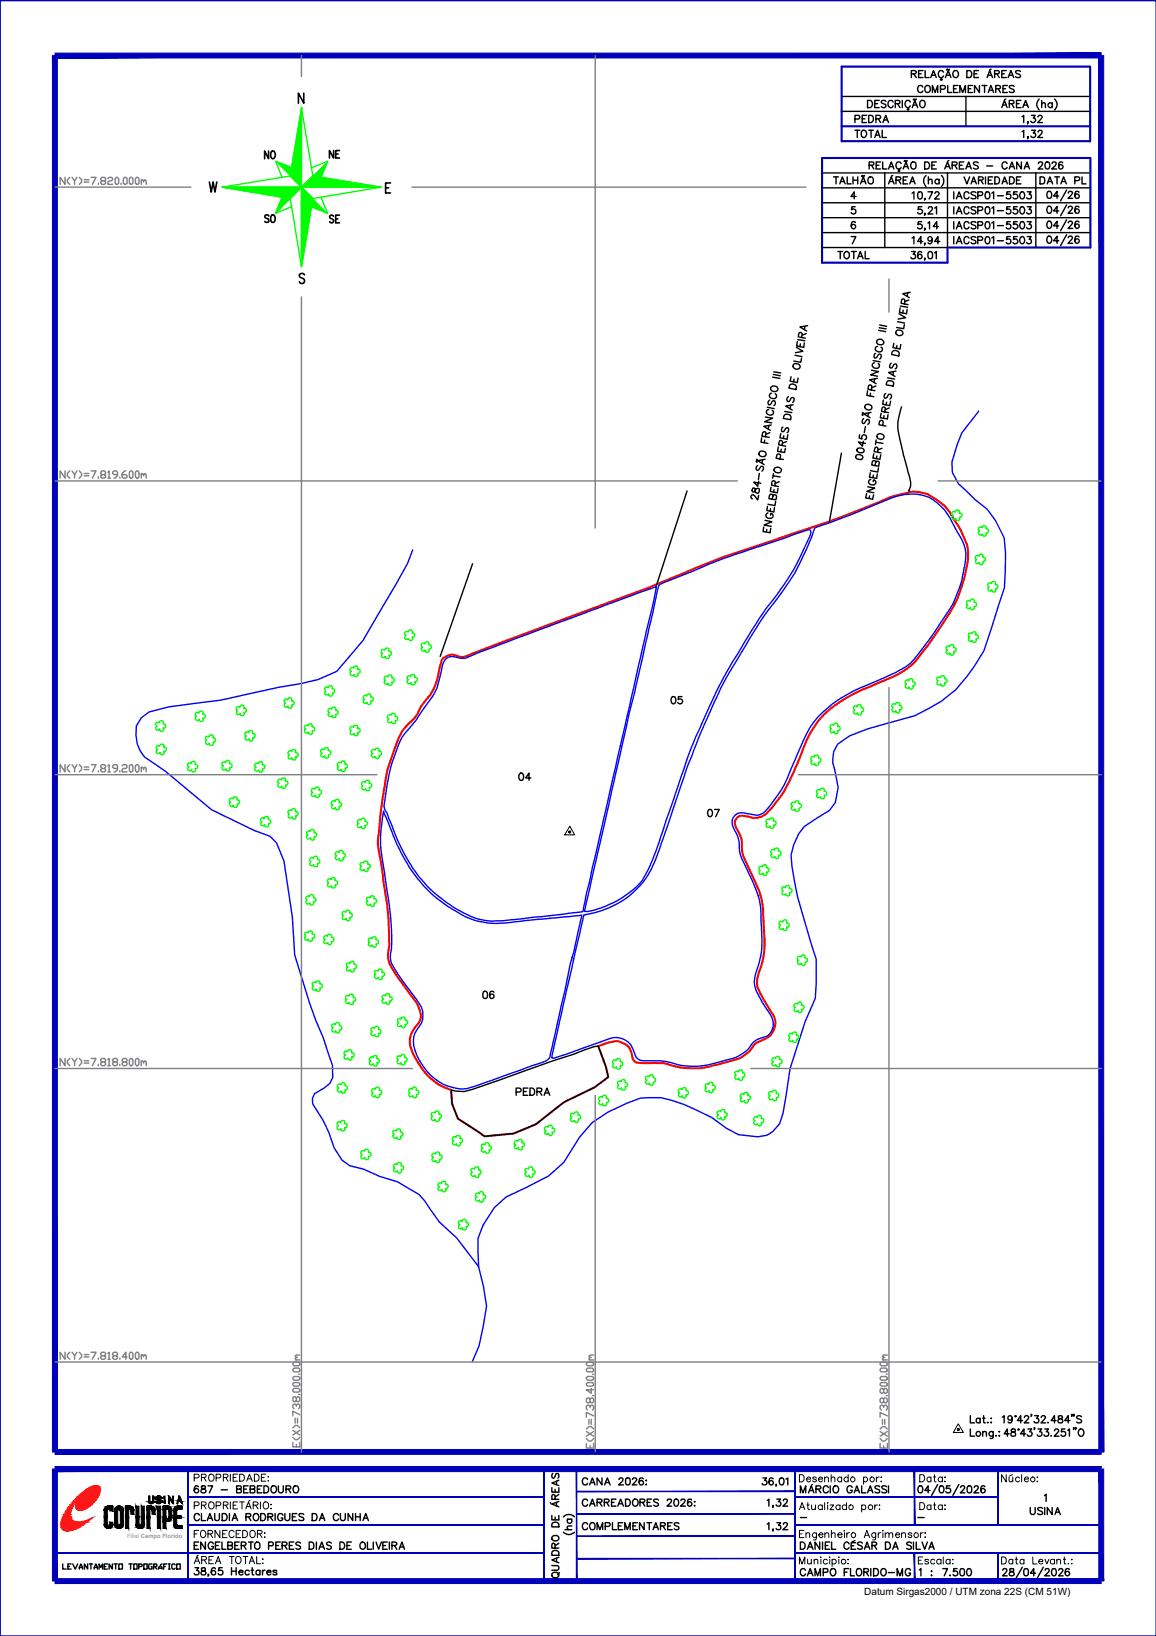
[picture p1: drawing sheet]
<svg xmlns="http://www.w3.org/2000/svg" width="210mm" height="297mm" viewBox="0 0 210 297" stroke-linecap="round" stroke-linejoin="round" font-family="sans-serif">
<defs><g id="words">
<g font-size="4.4">
<text x="154.2" y="23.6">PEDRA</text>
<text x="46.9" y="30">NO</text>
<text x="58.6" y="30">NE</text>
<text x="46.9" y="41.6">SO</text>
<text x="58.6" y="41.6">SE</text>
<text x="120.6" y="129.1">05</text>
<text x="93.1" y="142.9">04</text>
<text x="127.4" y="149.6">07</text>
<text x="92.4" y="200">PEDRA</text>
</g>
<g font-size="4">
<text x="154.2" y="26.1">TOTAL</text>
<text x="187.7" y="34.6">DATA PL</text>
<text x="86.4" y="182.4">06</text>
</g>
<g font-size="2.6">
<text x="143.9" y="276.9">-</text>
<text x="165.5" y="276.9">-</text>
</g>
<text font-size="1.8" x="156.9" y="289.6">Datum Sirgas2000 / UTM zona 22S (CM 51W)</text>
<text font-size="1.1" fill="#989898" x="23.1" y="279.2">Filial Campo Florido</text>
</g></defs>
<!-- layer: 0114000687 -->
<path d="M80.5 119.5a2.35 2.35 0 0 1 2.7-.3 2.76 2.76 0 0 0 2.5-.5l23.2-8.7a225.1 225.1 0 0 0 17.7-7l4.7-1.8 12.6-4.3a220.2 220.2 0 0 0 18.4-6.8l3.4-.8a6.8 6.8 0 0 1 4.7 1.7 9.3 9.3 0 0 1 3 3.6 16.3 16.3 0 0 1 2.3 5 18.6 18.6 0 0 1-1.1 6.9 25.2 25.2 0 0 1-4.1 7.8l-2.7 3.7a13.4 13.4 0 0 1-7.4 5.6 37.9 37.9 0 0 0-8.6 4.4 17.2 17.2 0 0 0-6.3 8.9l-.7 1.6a25.9 25.9 0 0 1-5.7 9.3 3.1 3.1 0 0 1-3.2 .5l-.5-.1a1.41 1.41 0 0 0-1.7 .4 1.41 1.41 0 0 0 0 1.8 5.1 5.1 0 0 1 1 3.8l.2 1.1 1.2 2.6a22 22 0 0 1 2.5 7.1v2.4a21.9 21.9 0 0 1-.4 8l-.2 .7a4.5 4.5 0 0 0 .3 4.8l1.7 2.8a3.2 3.2 0 0 1-1.7 5.2l-.6 .3a2.57 2.57 0 0 0-1.4 1.5l-.5 .4a5.1 5.1 0 0 1-2.5 1.3l-2.2 .7a16.5 16.5 0 0 1-7.5 .7l-.8-.1a13.2 13.2 0 0 0-5.5-.7h-1.2a1.38 1.38 0 0 1-1.4-1.5 2.86 2.86 0 0 0-3.6-2.3l-2.5 .7 1.4 3.8 .4 1.9-2.5 1.8-5.5 2.7-5.1 4-4 1.7-5.3 .5-4.9-3.2-1-2.7-.2-2.5a11.4 11.4 0 0 1-6.7-6.1 4.4 4.4 0 0 1 .4-5.6 2.67 2.67 0 0 0 .3-3.5l-.2-.6-3.8-5.2a7 7 0 0 1-1.5-3.6 29.6 29.6 0 0 0 .2-6.3l-.3-2.6-1.4-9.2a11.4 11.4 0 0 1 0-5.2l.1-1.8 .7-4.7a29.6 29.6 0 0 1 2.1-8 9.3 9.3 0 0 1 3.5-5.2l.5-.6a9.2 9.2 0 0 1 2.3-3.4l1-2 1.1-4.5z" fill="none" stroke="#f00" stroke-width=".38"/>
<!-- layer: MARGEM -->
<g fill="#0000b8" stroke="#0000b8" stroke-width=".18">
<path d="M10 10.5h189.9v-.9zM10 9.6h189.9l-189.9 .9z"/>
<path d="M9.5 10.1l.9 253.5v-253.5zM9.5 10.1l.9 253.5h-.9z"/>
<path d="M10 263.2v.9l189.9-.9zM10 264.1l189.9-.9v.9z"/>
<path d="M199.5 10.1v253.5h.9zM199.5 10.1h.9v253.5z"/>
<path d="M98.7 266.7l.1 20.1v-20.1zM98.7 266.7l.1 20.1h-.1z"/>
<path d="M10 281.9h88.8zM10 282l88.8-.1z"/>
<path d="M144.4 281.9h55.5zM144.4 282l55.5-.1z"/>
<path d="M34.1 276.8h64.7zM34.1 276.9l64.7-.1z"/>
<path d="M144.4 276.8h55.6zM144.4 276.9l55.6-.1z"/>
<path d="M34.1 271.8h64.7zM34.1 271.9l64.7-.1z"/>
<path d="M34.1 266.7l.1 20.3zM34.1 266.7l.1 20.3z"/>
<path d="M104.6 266.7l.1 20.1zM104.6 266.7l.1 20.1z"/>
<path d="M144.3 266.7l.1 20.1zM144.3 266.7l.1 20.1z"/>
<path d="M166 282l.1 5v-5zM166 282l.1 5h-.1z"/>
<path d="M181.2 282l.1 5zM181.2 282l.1 5z"/>
<path d="M144.4 271.8h36.8zM144.4 271.9l36.8-.1z"/>
<path d="M181.2 266.7l.1 10.2zM181.2 266.7l.1 10.2z"/>
<path d="M166 266.7v10.2h.1zM166 266.7h.1v10.2z"/>
<path d="M104.7 270.7h39.7zM104.7 270.8l39.7-.1z"/>
<path d="M104.7 274.8h39.7zM104.7 274.9l39.7-.1z"/>
<path d="M104.7 278.9h39.7zM104.7 279l39.7-.1z"/>
<path d="M104.7 282.9h39.7zM104.7 283l39.7-.1z"/>
<path d="M199.5 266.7l.9 20.3v-20.3zM199.5 266.7l.9 20.3h-.9z"/>
<path d="M10 287.5h189.9v-.9zM10 286.6h189.9l-189.9 .9z"/>
<path d="M9.5 266.7v20.3h.9zM9.5 266.7h.9v20.3z"/>
<path d="M10 266.3v.9l189.9-.9zM10 267.2l189.9-.9v.9z"/>
<path d="M34.1 266.7l.1 20.2zM34.1 266.7l.1 20.2z"/>
</g>
<path d="M0 .1h209.9v296.9h-209.9zM0 .1v296.9" fill="none" stroke="#0000b8" stroke-width=".25"/>
<g fill="none" stroke="#000" stroke-width=".25">
<path d="M27.4 272.8h.1M27.4 273h.1M27.4 272.8l-.2-.2v-1h-.2v1l.2 .3 .2 .1M27.5 272.8l.2-.2v-1h.2v1l-.2 .3-.2 .1M36 269.9l-.1-.1a.42 .42 0 0 0-.6 .2 .6 .6 0 0 0-.1 .6 .6 .6 0 0 0 .5 .4 .4 .4 0 0 0 .4-.4 .4 .4 0 0 0-.4-.4 .4 .4 0 0 0-.4 .4M36.1 280h-.8v1.3h.8M36.2 275.1a.48 .48 0 0 0-.5-.3 .48 .48 0 0 0-.4 .5v.3a.48 .48 0 0 0 .4 .5 .48 .48 0 0 0 .5-.3M36.6 274.8v1.3h.7M36.6 269.8v.3l.1 .1a.49 .49 0 0 1 .6 .2 .49 .49 0 0 1 0 .6h-.7a.5 .5 0 0 1 0-.6 .5 .5 0 0 1 .5-.2l.2-.3a.5 .5 0 0 0-.7-.1zM37.3 280v1.3l-.9-1.3v1.3M37.6 276.1l.5-1.3 .5 1.3M37.8 269.8h.8l-.6 1.2"/>
<path d="M37.8 275.7h.6M39 274.8v.9a.43 .43 0 0 0 .4 .4 .43 .43 0 0 0 .4-.4v-.9M39.9 280h-.8v1.3h.8M40.2 270.5h1.1M40.3 280v1.3h.7M40.3 274.8h.5a.66 .66 0 0 1 .5 .6 .66 .66 0 0 1-.5 .7h-.5zM41.7 274.8v1.3M42.2 276.1l.4-1.3 .5 1.3M42.3 275.7h.7M43 270.4l.7-.1 .1-.1v-.3l-.8-.1v1.2h.8v-.5l-.3-.1M43.4 280h-.8v1.3h.8M44.2 270.4h.5"/>
<path d="M44.7 275.4h.7l.2-.3-.2-.2-.7-.1v1.3M45 269.8h-.8v1.2h.8M45.1 275.4l.5 .7M45.1 280h.9M45.4 270.4l.8-.1v-.5h-.8v1.2h.8v-.5l-.2-.1M45.6 280v1.3M46.1 275l.3-.2a.63 .63 0 0 1 .6 .7 .63 .63 0 0 1-.8 .5l-.2-.4zM46.7 270.4h.5M47.3 274.8h.5a.68 .68 0 0 1 .4 .6 .68 .68 0 0 1-.4 .7h-.5zM47.5 269.8h-.8v1.2h.8M47.9 269.8h.4a.68 .68 0 0 1 .5 .6 .68 .68 0 0 1-.5 .6h-.4zM48.6 275.4h.8l.1-.3-.1-.2-.8-.1v1.3"/>
<path d="M49.1 275.4l.4 .7M49.3 269.9l.3-.1a.63 .63 0 0 1 .6 .7 .63 .63 0 0 1-.8 .5l-.2-.4zM50 274.8v1.3M50.5 269.8v.9l.4 .3h.3l.2-.3v-.9M50.9 280h-.8v1.3h.8M51.4 275.1a.48 .48 0 0 0-.6-.3 .48 .48 0 0 0-.4 .5v.3a.47 .47 0 0 0 .5 .5 .47 .47 0 0 0 .5-.5h-.3M51.7 274.8v.9l.4 .4 .3-.1 .2-.3v-.9M51.9 270.4l.8-.1 .1-.1-.1-.3-.8-.1v1.2M52.4 270.4l.4 .6M53.1 275.4h.5M53.3 280h-.8v1.3h.8M53.5 269.8h.1a.63 .63 0 0 1 .7 .7 .63 .63 0 0 1-.8 .5l-.3-.4v-.4z"/>
<path d="M53.9 274.8h-.8v1.3h.8M55.2 275l-.4-.2-.5 .2 .1 .3 .6 .2 .2 .2-.2 .3-.2 .1-.5-.2M56.1 280a.73 .73 0 0 1 .8 .3 .73 .73 0 0 1 0 .8l-.3 .2h-.5zM56.7 274.8h.4a.66 .66 0 0 1 .5 .6 .66 .66 0 0 1-.5 .7h-.4zM57.4 280v1.3M58 276.1l.5-1.3 .5 1.3M58.2 275.7h.6M61.5 275.1a.48 .48 0 0 0-.6-.3 .48 .48 0 0 0-.4 .5v.3a.48 .48 0 0 0 .4 .5 .48 .48 0 0 0 .6-.3M61.7 280h.4a.71 .71 0 0 1 .5 .6 .71 .71 0 0 1-.5 .7h-.4zM61.8 274.8v.9l.4 .4a.38 .38 0 0 0 .5-.4v-.9M63.8 280h-.8v1.3h.8M64.1 274.8v1.3l-.9-1.3v1.3"/>
<path d="M64.6 275.4h.8M64.6 274.8v1.3M65.4 274.8v1.3M65.9 276.1l.5-1.3 .5 1.3M66.1 275.7h.6M66.7 280v1.3h.8M67.8 280v1.3M68.3 280l.4 1.3 .6-1.3M70.3 280h-.8v1.3h.8M70.7 280v1.3M99.9 272.8l.2 .3M100.2 275.2v.8h1.3v-.8"/>
<path d="M100.2 270.1v.8h1.3v-.8M100.2 279a.64 .64 0 0 1 .8-.2 .64 .64 0 0 1 .4 .7 .64 .64 0 0 1-.8 .3 .64 .64 0 0 1-.4-.8zM100.4 276.5l.3-.1h.5l.2 .2 .1 .6h-1.3v-.4zM100.4 267.5l-.2 .3 .2 .6 .2-.1 .5-.8 .3 .2 .1 .4-.2 .3M100.8 272.2v-.7l-.4-.2-.2 .2v.7h1.3M100.8 270.4v.5M100.8 275.4v.6M101 268.9v.7M101 272.8v.6M101.5 272.6l-1.3 .5 1.3 .5M101.5 268.8l-1.3 .5 1.3 .4M101.5 271.3l-.7 .5"/>
<path d="M102.3 278.2a1.36 1.36 0 0 0 2 0M102.3 275.4a1.36 1.36 0 0 1 2 0M102.6 277.7h1.2M103 275.8h.8M103.2 275.8a.42 .42 0 0 0-.1 .7 .42 .42 0 0 0 .6 0 .42 .42 0 0 0 0-.7M103.8 277.1h-.8v.5l.3 .1M106.7 268.6a.48 .48 0 0 0-.6-.3 .48 .48 0 0 0-.4 .5v.3a.48 .48 0 0 0 .4 .5 .48 .48 0 0 0 .6-.3M106.7 272.5a.48 .48 0 0 0-.6-.3 .48 .48 0 0 0-.4 .5v.3a.48 .48 0 0 0 .4 .5 .48 .48 0 0 0 .6-.3M106.7 276.8a.48 .48 0 0 0-.6-.3 .48 .48 0 0 0-.4 .4v.4a.48 .48 0 0 0 .4 .4 .48 .48 0 0 0 .6-.3M107.1 269.6l.5-1.3 .4 1.3M107.1 273.5l.5-1.3 .4 1.3M107.2 276.6l.2-.1a.64 .64 0 0 1 .7 .6 .64 .64 0 0 1-.7 .6l-.3-.4z"/>
<path d="M107.2 269.2h.7M107.2 273h.7M108.4 272.8l.8-.1 .1-.3-.1-.2h-.8v1.3M108.4 277.7v-1.2l.5 1.2 .5-1.2v1.2M108.8 272.8l.5 .7M109.3 268.3v1.3l-.9-1.3v1.3M109.7 272.8l.7-.1 .1-.4-.8-.1v1.3M109.8 269.6l.5-1.3 .5 1.3M109.9 277.1h.8l.1-.2-.1-.4h-.8v1.2M110 269.2h.6M110.2 272.8l.4 .7M111 272.8h.5"/>
<path d="M111.2 276.5v1.2h.8M111.8 272.2h-.8v1.3h.8M112.2 273.5l.5-1.3 .5 1.3M112.3 277.1h.5M112.4 268.6l.2-.3h.3l.2 .2-.2 .5-.6 .6h.9M112.4 273h.6M113.1 276.5h-.8v1.2h.8M113.5 277.7v-1.2l.4 1.2 .5-1.2v1.2M113.6 272.2h.4a.68 .68 0 0 1 .4 .6 .68 .68 0 0 1-.4 .7h-.4zM113.7 268.4h.6l.1 .5a.53 .53 0 0 1-.5 .7 .87 .87 0 0 1-.2-1.2zM114.9 268.6l.2-.3 .4 .1 .1 .1a1.67 1.67 0 0 1-.8 1.1h.9M114.9 277.1h.5"/>
<path d="M115 272.4l.2-.2a.63 .63 0 0 1 .7 .7 .63 .63 0 0 1-.8 .5l-.2-.4zM115.7 276.5h-.8v1.2h.8M116.2 272.8l.8-.1 .1-.3-.3-.2h-.6v1.3M116.7 272.8l.4 .7M116.8 268.5l-.4-.2a.7 .7 0 0 0-.3 1.1 .39 .39 0 0 0 .6 .1 .39 .39 0 0 0 0-.6 .39 .39 0 0 0-.6 .1l-.1 .2M117 276.5v1.2l-.9-1.2v1.2M117.3 268.8h.1zM117.3 269.6h.1zM117.5 276.5h.8M117.5 272.8h.5M117.9 276.5v1.2M118.3 272.2h-.8v1.3h.8"/>
<path d="M118.6 277.7l.5-1.2 .4 1.2M118.7 277.3h.7M119.5 272.4l-.2-.2-.6 .2v.2l.8 .5v.2l-.2 .2-.6-.2M119.9 277.1l.8-.1 .1-.3-.1-.2h-.8v1.2M120.4 277.1l.4 .6M121.2 272.5l.2-.3 .5 .1v.2l-.1 .4-.7 .6h.9M121.2 277.1h.6M122 276.5h-.8v1.2h.8M122.6 272.2h.1a.65 .65 0 0 1 .5 .6 .65 .65 0 0 1-.5 .7 .79 .79 0 0 1-.1-1.3zM123.3 276.6l-.3-.1-.6 .1 .1 .3 .6 .3 .2 .2v.2l-.3 .1-.6-.1M123.7 272.5v-.2l.2-.1h.4l.1 .2-.2 .5-.6 .6h.9M125.6 272.4l-.1-.2h-.3a.69 .69 0 0 0-.4 .7 .69 .69 0 0 0 .5 .6 .39 .39 0 0 0 .3-.4 .39 .39 0 0 0-.4-.4 .39 .39 0 0 0-.4 .3"/>
<path d="M126.1 272.7h.1zM126.1 273.3v.2zM138.5 268.3h.7l-.4 .5a.45 .45 0 0 1 .4 .6 .45 .45 0 0 1-.7 .2l-.1-.2M139.3 272.4l.3-.2v1.3M139.3 276.7l.3-.2v1.2M140.4 268.5l-.3-.2a.66 .66 0 0 0-.5 .7 .66 .66 0 0 0 .5 .6 .41 .41 0 0 0 .3-.4 .41 .41 0 0 0-.4-.4 .41 .41 0 0 0-.4 .4M140.4 273.4h-.1h.1l-.1 .3M140.4 277.7h-.1h.1l-.1 .3M141 269.6l-.1-.1v.4M141.1 272.2h.6l-.3 .5a.43 .43 0 0 1 .4 .4 .43 .43 0 0 1-.4 .4 .43 .43 0 0 1-.5-.3M141.1 276.5h.6l-.3 .4a.44 .44 0 0 1 .3 .7 .44 .44 0 0 1-.8-.1M141.7 268.4l.2-.1a.65 .65 0 0 1 .5 .7 .65 .65 0 0 1-.5 .6 .79 .79 0 0 1-.2-1.2z"/>
<path d="M142.2 272.5a.36 .36 0 0 1 .4-.3 .36 .36 0 0 1 .4 .3l-.2 .4-.6 .6h.8M142.2 276.8a.36 .36 0 0 1 .4-.3 .36 .36 0 0 1 .4 .3l-.2 .3-.6 .6h.8M142.7 268.5l.3-.2v1.3M145.3 280h.5a.71 .71 0 0 1 .4 .6 .71 .71 0 0 1-.4 .7h-.5zM145.3 271v-1.2l.5 1.2 .5-1.2v1.2M146.8 271l.5-1.2 .5 1.2M147 270.6h.6M147.5 269.5l-.2 .1M148.2 270.4l.7-.1 .2-.3-.2-.2h-.7v1.2M148.6 270.4l.5 .6M148.8 280v1.3l-.8-1.3v1.3M149.4 280v1.3"/>
<path d="M150.4 270.1a.48 .48 0 0 0-.5-.3 .48 .48 0 0 0-.4 .4v.4a.48 .48 0 0 0 .4 .4 .48 .48 0 0 0 .5-.3M150.7 280h-.8v1.3h.8M150.7 269.8v1.2M151 280v1.3h.8M151.4 269.9l.2-.1a.63 .63 0 0 1 .7 .7 .63 .63 0 0 1-.8 .5l-.2-.4zM154.7 270.1a.48 .48 0 0 0-.5-.3 .48 .48 0 0 0-.4 .4v.4a.47 .47 0 0 0 .5 .5 .47 .47 0 0 0 .4-.5h-.3M155.1 271l.5-1.2 .5 1.2M155.2 279.7l-.5 .3M155.3 270.6h.6M156.5 269.8v1.2h.7M157.5 271l.5-1.2 .5 1.2M157.7 270.6h.6"/>
<path d="M159.7 269.9l-.3-.1-.5 .1v.3l.7 .3v.5h-.4l-.3-.1M160.8 280h.4a.71 .71 0 0 1 .5 .6 .71 .71 0 0 1-.5 .7h-.4zM161 269.9l-.3-.1-.6 .1 .1 .3 .7 .3 .1 .2v.2l-.3 .1-.6-.1M161.3 269.8v1.2M165.9 280v1.3M166.4 280v1.3h.7M166.9 269.8a.42 .42 0 0 1 .6 .2l.1 .5-.2 .5h-.5a.92 .92 0 0 1 0-1.2zM167.4 280l.5 1.3 .5-1.3M168.9 270.6h-1l.6-.8v1.2M170.3 269.5l-1.1 2M170.7 269.8a.42 .42 0 0 1 .6 .2 .62 .62 0 0 1 .1 .7 .62 .62 0 0 1-.5 .3h-.2a.92 .92 0 0 1 0-1.2zM172.5 269.8h-.6l-.1 .5a.47 .47 0 0 1 .7 0 .47 .47 0 0 1-.1 .7 .47 .47 0 0 1-.7-.2"/>
<path d="M174.1 269.5l-1.1 2M174.4 270.1l.1-.3h.4l.3 .4-.8 .8h.8M175.8 269.8a.45 .45 0 0 1 .6 .2v.8l-.1 .2h-.5l-.2-.5zM176.9 270.1a.36 .36 0 0 1 .4-.3 .36 .36 0 0 1 .3 .4l-.8 .8h.9M178.8 269.9v-.1a.45 .45 0 0 0-.7 .2v.9a.41 .41 0 0 0 .7 .1 .41 .41 0 0 0-.1-.7 .41 .41 0 0 0-.6 .3M187.1 273.7v.9l.4 .4 .2-.1 .3-.3v-.9M189.3 273.9l-.3-.2-.6 .2 .2 .3 .6 .2 .1 .2v.2l-.3 .2-.6-.2M189.7 271.6l.2-.3v1.3M189.7 273.7v1.3M191.1 273.7v1.3l-.9-1.3v1.3M191.6 275l.4-1.3 .5 1.3M191.7 274.6h.7"/>
<path d="M11.4 284v.9h.6M12.3 284.4h.3M12.9 284h-.6v.9h.6M13.2 284l.5 .9 .4-.9M14.4 284.9l.3-.9 .3 .9M14.4 284.6h.6M15.9 284v.9l-.6-.9v.9M16.2 284h.6M16.5 284v.9M17.1 284.9l.3-.9 .3 .9M17.1 284.6h.6M18 284.9v-.9l.3 .6 .3-.6v.9"/>
<path d="M18.9 284.4h.3M19.5 284h-.6v.9h.6M20.4 284v.9l-.6-.9v.9M20.7 284h.6M21 284v.9M21.6 284h.6v.9h-.6zM23.4 284h.6M23.7 284v.9M24.3 284h.6v.9h-.6zM25.2 284.4h.5l.1-.3-.1-.1h-.5v.9M26.1 284h.6v.9h-.6zM27.6 284h-.5l-.1 .1v.6l.1 .2h.5v-.5h-.1"/>
<path d="M27.9 284.4h.5l.1-.3-.1-.1h-.5v.9M28.1 284.4l.4 .5M28.8 284.9v-.3l.3-.3 .3 .3v.3M28.8 284.7h.6M29.4 284l-.3 .1M29.7 284.4h.3M30.3 284h-.6v.9M30.6 284.9h.3M30.6 284h.3M30.7 284v.9M31.8 284.1l-.1-.1h-.3l-.2 .1v.6l.2 .2h.3l.1-.2M32.1 284h.6v.9h-.6z"/>
<path d="M35.3 280.6h.5M35.4 284.6h.7l-.4 .5a.43 .43 0 0 1 .4 .4 .43 .43 0 0 1-.3 .5 .43 .43 0 0 1-.5-.3M36.6 284.7v.3l.1 .1a.49 .49 0 0 1 .6 .2 .49 .49 0 0 1 0 .6h-.5l-.2-.1a.48 .48 0 0 1 0-.5 .48 .48 0 0 1 .5-.2l.2-.1v-.3zM37.9 285.9l-.1-.1 .1 .2-.1 .2M38.7 280.3a.48 .48 0 0 0-.5-.3 .48 .48 0 0 0-.4 .5 .53 .53 0 0 0 .2 .7 .53 .53 0 0 0 .7-.2v-.2h-.3M39.1 284.8a.34 .34 0 0 0-.5-.1 .71 .71 0 0 0 .2 1.2 .41 .41 0 0 0 .4-.4 .41 .41 0 0 0-.4-.4 .41 .41 0 0 0-.4 .4M39.1 280.6h.5M40.3 284.6h-.5l-.1 .6a.45 .45 0 0 1 .6 0 .45 .45 0 0 1 0 .7 .45 .45 0 0 1-.7-.2M41.4 280.6l.8-.1v-.4l-.8-.1v1.3l.8-.1v-.5l-.3-.1M42 284.6v1.3M42 285.3h.9M42.6 280.6h.5"/>
<path d="M42.9 284.6v1.3M43.4 285.4h.7a.4 .4 0 0 0-.6-.3 .4 .4 0 0 0-.1 .7l.3 .1 .4-.1M43.8 280.6l.8-.1v-.4l-.8-.1v1.3M44.2 280.6l.5 .7M45.3 285.3a.43 .43 0 0 0-.7-.1 .43 .43 0 0 0 0 .6 .43 .43 0 0 0 .7 0M45.6 285.1h.5M45.8 284.6v1.3h.3M46.4 280.2l.1-.1a.59 .59 0 0 1 .7 .2 .59 .59 0 0 1 0 .7 .53 .53 0 0 1-.8 .2 .53 .53 0 0 1-.2-.7zM47.2 285.3a.41 .41 0 0 0-.6-.1 .41 .41 0 0 0 0 .6 .41 .41 0 0 0 .6 0M47.2 285.1v.8M47.7 285.1v.8M48.1 285.1a.36 .36 0 0 0-.4 .3"/>
<path d="M48.5 285.4h.7a.4 .4 0 0 0-.6-.3 .4 .4 0 0 0-.1 .7l.3 .1 .4-.1M48.8 280.7l.7-.1 .1-.5-.8-.1v1.3M50.1 280.6h.4M50.2 285.3l-.2-.2h-.4v.2v.1l.6 .2v.3h-.4l-.2-.1M51.2 280.6h.6l.3-.4-.3-.2h-.6v1.3M51.7 280.6l.4 .7M52.5 280.6h.5M54.6 280.2a.46 .46 0 0 0-.5-.2 .46 .46 0 0 0-.4 .3l.9 .6v.2l-.3 .2-.6-.2M57.9 281.3l.5-1.3 .5 1.3M58.1 280.9h.6M60.2 280.2a.46 .46 0 0 0-.5-.2 .46 .46 0 0 0-.4 .3l.1 .2 .7 .3 .1 .3a.58 .58 0 0 1-.9 0M63 280.6h.5"/>
<path d="M65.5 280.2a.46 .46 0 0 1 .5-.2 .46 .46 0 0 1 .3 .5 .55 .55 0 0 1-.5 .8 .55 .55 0 0 1-.4-.8zM69.5 280.6h.5M71.2 280.6l.7-.1 .2-.3-.4-.2h-.5v1.3M71.6 280.6l.5 .7M72.5 281.3l.5-1.3 .4 1.3M72.6 280.9h.7M100.2 284.3h.9a.42 .42 0 0 1 .4 .4 .42 .42 0 0 1-.4 .4h-.9M100.2 285.7a.64 .64 0 0 1 .8-.2 .64 .64 0 0 1 .4 .7 .64 .64 0 0 1-.8 .3 .64 .64 0 0 1-.4-.8zM100.4 281.6l.3-.1 .6 .1 .2 .3v.5h-1.3v-.5zM100.8 281.1v-.8l-.4-.1-.2 .1v.8h1.3M101 282.9v.6M101.5 282.7l-1.3 .5 1.3 .5"/>
<path d="M101.5 280.2l-.7 .5M101.6 285.5l-.4 .4M146.3 285.1a.53 .53 0 0 0-.8-.2 .53 .53 0 0 0-.2 .7 .48 .48 0 0 0 .4 .5 .48 .48 0 0 0 .6-.3M146.6 281.3l.5-1.3 .5 1.3M146.6 286.1l.5-1.3 .5 1.3M146.8 280.9h.6M146.8 285.7h.6M148 286.1v-1.3l.5 1.3 .5-1.3v1.3M149.5 285.5l.7-.1 .1-.5-.8-.1v1.3M149.9 280.6h.4M150.9 285a.6 .6 0 0 1 .8 .1 .6 .6 0 0 1-.1 .8 .6 .6 0 0 1-.8-.1 .6 .6 0 0 1 .1-.8zM153.3 285.4h.5"/>
<path d="M154.1 284.8h-.8v1.3M154.2 280.3a.48 .48 0 0 0-.6-.3 .48 .48 0 0 0-.4 .5 .53 .53 0 0 0 .3 .7 .53 .53 0 0 0 .7-.2M154.4 284.8v1.3h.8M154.6 280.7h.4M155.4 280.1h-.8v1.2h.8M155.6 285a.63 .63 0 0 1 .9 .4 .63 .63 0 0 1-.7 .7l-.2-.2-.1-.3zM156.6 280.2a.49 .49 0 0 0-.5-.2 .49 .49 0 0 0-.4 .3l.8 .4 .1 .4a.62 .62 0 0 1-.9 0M156.8 285.4l.8-.1v-.4l-.8-.1v1.3M157 281.3l.4-1.3 .5 1.3M157.1 280.9h.7M157.3 285.4l.4 .7M158.1 284.8v1.3"/>
<path d="M158.3 280.6l.8-.1v-.4l-.8-.1v1.3M158.6 284.8h.4a.69 .69 0 0 1 .5 .7 .69 .69 0 0 1-.5 .6h-.4zM158.7 280.6l.5 .7M160.1 285a.59 .59 0 0 1 .8 .1 .59 .59 0 0 1-.1 .8 .46 .46 0 0 1-.6 .2 .46 .46 0 0 1-.3-.5zM161.3 285.5h1.1M162.1 281.3l.5-1.3 .5 1.3M162.3 280.9h.6M162.9 286.1v-1.3l.5 1.3 .5-1.3v1.3M165.3 285.1a.48 .48 0 0 0-.5-.3 .48 .48 0 0 0-.4 .5 .54 .54 0 0 0 .2 .7 .54 .54 0 0 0 .7-.1v-.3h-.3M165.5 280.2a.46 .46 0 0 0-.5-.2 .46 .46 0 0 0-.4 .3l.8 .5v.4a.6 .6 0 0 1-.8-.1M166.9 285.1l.3-.3v1.3M168.7 281.3l.5-1.3 .4 1.3"/>
<path d="M168.8 280.9h.7M169.1 285.3h.1zM169.1 286h.1zM171.2 284.8h.8l-.6 1.3M172.5 286v.1l.1-.1M173.8 284.8h-.6l-.1 .6a.46 .46 0 0 1 .7-.1 .46 .46 0 0 1-.1 .7 .46 .46 0 0 1-.6-.1M174.5 284.8a.45 .45 0 0 1 .6 .3v.3a.59 .59 0 0 1-.3 .7l-.5-.2v-.5zM175.7 284.8a.42 .42 0 0 1 .6 .3 .66 .66 0 0 1-.4 1 .84 .84 0 0 1-.2-1.3zM182.1 285.1l.1-.3h.4l.2 .4-.8 .9h.9M183.4 284.8v.4l.7 .5a.45 .45 0 0 1-.4 .4 .45 .45 0 0 1-.4-.4l.8-.6-.1-.3zM185.6 284.6l-1.1 1.9M186.1 284.8a.47 .47 0 0 1 .6 .3v.8a.41 .41 0 0 1-.4 .2 .41 .41 0 0 1-.4-.2v-.5z"/>
<path d="M188 285.7h-.9l.6-.9v1.3M189.4 284.6l-1.1 1.9M189.8 285.1a.37 .37 0 0 1 .6-.2 .37 .37 0 0 1-.1 .6l-.6 .6h.9M191.1 284.8a.42 .42 0 0 1 .6 .3l.1 .3a.6 .6 0 0 1-.5 .7 .84 .84 0 0 1-.2-1.3zM192.2 285.1l.2-.3h.3l.3 .4-.8 .9h.8M194.1 285v-.2a.47 .47 0 0 0-.6 .3l-.1 .3a.52 .52 0 0 0 .4 .7 .4 .4 0 0 0 .4-.4 .4 .4 0 0 0-.3-.4 .4 .4 0 0 0-.5 .4"/>
</g>
<g fill="none" stroke="#000" stroke-width=".18">
<path d="M35.3 268.3h.7l.2-.2-.2-.4h-.7v1.2M35.3 273.4l.7-.1 .2-.4-.2-.2h-.7v1.3M35.3 278.5h.5M36.1 277.9h-.8v1.3M36.5 278a.6 .6 0 0 1 .8 .1 .6 .6 0 0 1 0 .9l-.2 .1a.59 .59 0 0 1-.7-.2 .59 .59 0 0 1 0-.7zM36.6 268.3l.7-.1 .1-.4-.8-.1v1.2M36.6 273.3l.7-.1 .1-.4-.8-.1v1.3M37 268.3l.4 .6M37 273.3l.4 .7M37.8 278.5l.8-.1v-.4l-.8-.1v1.3M38.1 267.7a.62 .62 0 0 1 .8 .6 .62 .62 0 0 1-.8 .6l-.2-.4v-.5zM38.1 272.7a.62 .62 0 0 1 .8 .6 .62 .62 0 0 1-.8 .6l-.2-.4v-.5z"/>
<path d="M38.2 278.5l.4 .7M39.2 268.3l.8-.1v-.4l-.8-.1v1.2M39.2 273.4l.8-.2v-.4l-.8-.1v1.3M39.9 277.9v1.3l-.9-1.3v1.3M40.4 278.5h.5M40.6 268.3l.7-.1 .1-.4-.8-.1v1.2M40.6 273.3l.7-.1 .1-.4-.8-.1v1.3M41 268.3l.4 .6M41 273.3l.4 .7M41.2 277.9h-.8v1.3h.8M41.8 267.7v1.2M41.8 272.7v1.3"/>
<path d="M42.3 268.3h.5M42.3 273.3h.5M42.5 278.2a.48 .48 0 0 0-.6-.3 .48 .48 0 0 0-.3 .5 .53 .53 0 0 0 .2 .7 .53 .53 0 0 0 .7-.2M42.9 278.5h.5M43.1 267.7h-.8v1.2h.8M43.1 272.7h-.8v1.3h.8M43.5 267.7h.4a.68 .68 0 0 1 .5 .6 .68 .68 0 0 1-.5 .6h-.4zM43.5 272.7h.9M43.7 277.9h-.8v1.3h.8M43.9 272.7v1.3M44.1 277.9a.71 .71 0 0 1 .8 .3v.2a.62 .62 0 0 1-.4 .8h-.4zM44.6 274l.5-1.3 .5 1.3"/>
<path d="M44.8 268.9l.5-1.2 .5 1.2M44.8 273.5h.6M45 268.5h.6M45.4 272.4l-.3 .2M45.5 278a.6 .6 0 0 1 .8 .1 .6 .6 0 0 1-.1 .9l-.1 .1a.59 .59 0 0 1-.7-.2 .59 .59 0 0 1 0-.7zM46 273.3l.7-.1 .2-.3-.2-.2h-.7v1.3M46.2 267.7h.4a.68 .68 0 0 1 .5 .6 .68 .68 0 0 1-.5 .6h-.4zM46.4 273.3l.5 .7M46.7 278.5l.8-.1v-.4l-.8-.1v1.3M47.2 278.5l.4 .7M47.3 272.7v1.3M47.5 268.3h.5"/>
<path d="M48 272.7a.62 .62 0 0 1 .8 .6 .62 .62 0 0 1-.8 .6l-.2-.4v-.5zM48 278.4h.1zM48 279.1h.1zM48.3 267.7h-.8v1.2h.8M48.6 268.1h.2zM48.6 268.9h.2zM49.1 273.2h.2zM49.2 273.8v.2zM145.2 267.7h.4a.71 .71 0 0 1 .4 .7 .71 .71 0 0 1-.4 .7h-.4zM145.2 274.1l.4-1.3 .5 1.3M145.2 278.5h.4M145.3 273.7h.7"/>
<path d="M146 277.9h-.8v1.3h.8M146.3 278.5l.3-.2 .3 .1 .1 .8M146.3 278.3v.9M146.4 268.5h.8a.42 .42 0 0 0-.5-.3 .42 .42 0 0 0-.3 .5 .42 .42 0 0 0 .4 .4l.4-.3M146.5 273.2h.4M146.7 272.8v1l.1 .3h.2M147.4 273.2v.9h.5l.2-.3M148.1 273.2v.9M148.3 268.4a.37 .37 0 0 0-.4-.2 .37 .37 0 0 0-.3 .2v.1l.5 .1 .2 .2a.37 .37 0 0 1-.4 .3 .37 .37 0 0 1-.3-.3M148.3 278.3v1l-.2 .3h-.4M148.3 278.5a.42 .42 0 0 0-.7-.1 .42 .42 0 0 0 0 .6 .42 .42 0 0 0 .7 0M148.6 268.5h.8a.4 .4 0 0 0-.6-.3 .4 .4 0 0 0-.1 .6 .37 .37 0 0 0 .3 .3 .37 .37 0 0 0 .4-.3"/>
<path d="M148.7 278.7h.7a.42 .42 0 0 0-.7-.2 .42 .42 0 0 0 .3 .7l.4-.2M149.3 273.4a.42 .42 0 0 0-.6 0 .42 .42 0 0 0 0 .6 .42 .42 0 0 0 .6-.1M149.3 273.2v.9M149.7 268.4l.3-.2 .4 .1v.8M149.7 268.2v.9M149.7 272.8v1.3M149.8 278.5l.3-.2 .3 .1 .1 .8M149.8 278.3v.9M150.3 272.8l.1 .1zM150.3 273.2v.9M150.7 273.2h.7l-.7 .9h.7M150.9 268.4l.3-.2 .3 .1 .1 .8"/>
<path d="M150.9 267.7v1.4M151 278.5l.3-.2 .3 .1v.8M151 277.9v1.3M152.1 278.7h.8a.42 .42 0 0 0-.7-.2 .42 .42 0 0 0 .2 .7l.5-.2M152.5 273.4a.42 .42 0 0 0-.6 0 .42 .42 0 0 0 0 .6 .42 .42 0 0 0 .6-.1M152.5 273.2v.9M152.8 268.4a.4 .4 0 0 0-.6-.1 .4 .4 0 0 0 0 .6 .4 .4 0 0 0 .6-.1M152.8 268.2v.9M153.3 277.9v.1zM153.3 278.3v.9M153.7 273.4a.42 .42 0 0 0-.6 0 .42 .42 0 0 0 0 .6 .42 .42 0 0 0 .6-.1M153.7 272.8v1.3"/>
<path d="M153.8 278.3v.9M154 268.4a.42 .42 0 0 0-.6-.1 .42 .42 0 0 0 0 .6 .42 .42 0 0 0 .6-.1M154 267.7v1.4M154.3 278.3l-.4 .1-.1 .3M156.5 273.4a.42 .42 0 0 1 .6 0 .42 .42 0 0 1 0 .6 .42 .42 0 0 1-.6-.1M156.5 273.2v1.3M156.8 268.4a.4 .4 0 0 1 .6-.1 .4 .4 0 0 1 0 .6 .4 .4 0 0 1-.6-.1M156.8 268.2v1.3M156.9 279.2l.5-1.3 .5 1.3M157.1 278.8h.6M158.8 273.2v.9M159 278.3v1.2l-.5 .1"/>
<path d="M159 278.5a.4 .4 0 0 0-.6-.1 .4 .4 0 0 0 0 .6 .4 .4 0 0 0 .6 0M159.1 268.2v.9M159.3 273.2a.38 .38 0 0 0-.5 .4M159.5 278.3v.9M159.6 268.2l-.3 .1-.2 .2M159.6 273.3h.2zM159.7 274v.1zM159.9 268.3h.2zM159.9 269h.2zM159.9 278.3l-.3 .1-.1 .3M160.3 277.9v.1zM160.3 278.3v.9"/>
<path d="M160.7 278.5l.4-.2 .3 .1v.8M160.7 278.3v.9M161.4 278.5l.4-.2 .3 .1v.8M162.6 278.7h.8a.4 .4 0 0 0-.6-.4 .4 .4 0 0 0-.1 .7l.1 .1a.38 .38 0 0 0 .6-.1M163.7 278.5l.3-.2 .3 .1 .1 .8M163.7 278.3v.9M165.6 278.5a.37 .37 0 0 0-.4-.2 .37 .37 0 0 0-.3 .2l.6 .3 .1 .2a.37 .37 0 0 1-.4 .2 .37 .37 0 0 1-.3-.2M167 267.7h.4a.69 .69 0 0 1 .5 .7 .69 .69 0 0 1-.5 .7h-.4zM167 272.8h.4a.66 .66 0 0 1 .5 .7 .66 .66 0 0 1-.5 .6h-.4zM167.1 278.3v.9M167.6 278.3l-.3 .1-.2 .3M167.9 279.1h.2z"/>
<path d="M168 278.3v.1zM169 268.4a.4 .4 0 0 0-.6-.1 .4 .4 0 0 0 0 .6 .4 .4 0 0 0 .6-.1M169 273.4a.41 .41 0 0 0-.6 0 .41 .41 0 0 0 0 .6 .41 .41 0 0 0 .6-.1M169 268.2v.9M169 273.2v.9M169.5 273.2h.4M169.5 268.2h.4M169.7 267.7v1.1v.2l.3 .1M169.7 272.8v1.3h.3M171.1 268.4a.42 .42 0 0 0-.6-.1 .42 .42 0 0 0 0 .6 .42 .42 0 0 0 .6-.1M171.1 273.4a.42 .42 0 0 0-.6 0 .42 .42 0 0 0 0 .6 .42 .42 0 0 0 .6-.1M171.1 268.2v.9"/>
<path d="M171.1 273.2v.9M171.5 273.3h.2zM171.6 268.2v.1zM171.6 268.9v.2zM171.6 274v.1zM182.7 267.7v1.4l-.8-1.4v1.4M183.2 268.2v.6l.2 .3h.2l.3-.3M183.9 267.7l-.6 .3M183.9 268.2v.9M185.1 268.4a.4 .4 0 0 0-.6-.1 .4 .4 0 0 0 0 .6 .4 .4 0 0 0 .6-.1M185.5 267.7v1.4M186 268.5h.7v-.1a.4 .4 0 0 0-.6-.1 .4 .4 0 0 0 0 .6 .4 .4 0 0 0 .6-.1"/>
<path d="M188.3 268.2v.1zM188.3 268.9v.2zM35.3 283.9l.5-1.3 .5 1.3M35.5 283.4h.6M36 282.3l-.2 .2M36.6 283.2h.6l.3-.3-.1-.3h-.8v1.3M37.1 283.2l.4 .7M37.9 283.2h.5M38.7 282.6h-.8v1.3h.8M39.1 283.9l.5-1.3 .5 1.3M39.3 283.4h.6M41.7 282.6h.8"/>
<path d="M42.1 282.6v1.3M42.9 282.8a.6 .6 0 0 1 .8 .1 .6 .6 0 0 1-.1 .8 .6 .6 0 0 1-.8-.1 .6 .6 0 0 1 .1-.8zM44.1 282.6h.9M44.6 282.6v1.3M45.3 283.9l.4-1.3 .5 1.3M45.4 283.4h.7M46.6 282.6v1.3h.7M47.7 283.8h.1zM47.7 283v.2zM145.2 284v-1.3l.4 1.3 .5-1.3v1.3M146.6 283.1l.1 .8 .3 .1 .3-.3M147.3 283.1v.9"/>
<path d="M147.8 283.4l.2-.2h.4l.1 .8M147.8 283.1v.9M149 282.7h.1zM149.1 283.1v.9M150.2 283.3a.42 .42 0 0 0-.6-.1 .42 .42 0 0 0 0 .6 .42 .42 0 0 0 .6 0M150.6 282.7h.1zM150.7 283.1v.9M151.1 283.3a.42 .42 0 0 1 .6-.1 .42 .42 0 0 1 0 .6 .42 .42 0 0 1-.6 0M151.1 283.1v1.3M152.3 282.7v.1zM152.3 283.1v.9M153.9 283.2h.2z"/>
<path d="M153.9 283.9h.2zM166.8 283.3h.5M167.6 282.7h-.8v1.3h.8M168.6 283.3l-.2-.2-.4 .1v.2l.4 .1 .2 .3-.2 .2-.4-.1-.1-.1M169.7 283.3a.41 .41 0 0 0-.6-.1 .41 .41 0 0 0 0 .6 .41 .41 0 0 0 .6 0M170.9 283.3a.42 .42 0 0 0-.7-.1 .42 .42 0 0 0 0 .6 .42 .42 0 0 0 .7 0M170.9 283.1v.9M171.3 282.7v1.3M172.5 283.3a.42 .42 0 0 0-.6-.1 .42 .42 0 0 0 0 .6 .42 .42 0 0 0 .6 0M172.5 283.1v.9M172.9 283.2h.2zM172.9 283.9h.2z"/>
<path d="M181.9 282.7h.4a.68 .68 0 0 1 .4 .6 .68 .68 0 0 1-.4 .7h-.4zM183.9 283.3a.41 .41 0 0 0-.6-.1 .41 .41 0 0 0 0 .6 .41 .41 0 0 0 .6 0M183.9 283.1v.9M184.3 283.1h.5M184.5 282.7v1l.1 .2 .2 .1M185.9 283.3a.41 .41 0 0 0-.6-.1 .41 .41 0 0 0 0 .6 .41 .41 0 0 0 .6 0M185.9 283.1v.9M187.5 282.7v1.3h.8M188.6 283.5h.8l-.2-.3a.43 .43 0 0 0-.5 .1 .43 .43 0 0 0 .1 .6 .43 .43 0 0 0 .6-.1M189.7 283.1l.4 .9 .4-.9M191.5 283.3a.42 .42 0 0 0-.7-.1 .42 .42 0 0 0 0 .6 .42 .42 0 0 0 .7 0M191.5 283.1v.9"/>
<path d="M191.9 283.4l.2-.2h.4l.1 .8M191.9 283.1v.9M193.1 283.1h.4M193.3 282.7v1v.2l.2 .1M194 283.9h-.1h.2M194.6 283.2h.1zM194.6 283.9h.1z"/>
<circle cx="154.5" cy="273.7" r=".43"/>
<circle cx="154.9" cy="268.6" r=".43"/>
<circle cx="155" cy="278.7" r=".44"/>
<circle cx="158.1" cy="273.7" r=".43"/>
<circle cx="158.4" cy="268.6" r=".43"/>
<circle cx="166.4" cy="278.7" r=".43"/>
<circle cx="187.5" cy="268.6" r=".43"/>
<circle cx="153.2" cy="283.5" r=".43"/>
</g>
<!-- layer: SETA_NORTE -->
<g fill="none" stroke="#0f0" stroke-width=".25">
<path d="M54.7 19.6h.1M54.7 19.6l2.1 12.3 12.4 2.1-12.4 2.1-2.1 12.3-2-12.3-12.4-2.1 12.4-2.1zM54.7 19.6v28.8M54.7 19.8h.1M54.7 19.9v.1M40.3 34h28.9M40.4 34h.1M40.5 34h.1M40.6 34h.1M40.8 34l-.1 .1M40.9 34l-.1 .1M41 34l-.1 .1"/>
<path d="M41.1 34l-.1 .1M41.3 34l-.2 .1M41.4 34l-.1 .1M41.5 34l-.1 .1M41.7 34l-.2 .2M41.8 34l-.2 .2M41.9 34l-.2 .2M42 34l-.2 .2M42.2 34l-.3 .3M42.3 34l-.3 .3M42.4 34l-.3 .3M42.5 34l-.3 .3"/>
<path d="M42.7 34l-.4 .3M42.8 34l-.3 .4M42.9 34l-.3 .4M43.1 34l-.4 .4M43.2 34l-.4 .4M43.3 34l-.4 .4M43.4 34l-.4 .4M43.6 34l-.5 .4M43.7 34l-.5 .5M43.8 34l-.5 .5M43.9 34l-.5 .5M44.1 34l-.5 .5"/>
<path d="M44.2 34l-.6 .5M44.3 34l-.5 .6M44.4 34l-.5 .6M44.6 34l-.6 .6M44.7 34l-.6 .6M44.8 34l-.6 .7M45 34l-.7 .7M45.1 34l-.7 .7M45.2 34l-.7 .7M45.3 34l-.6 .7M45.5 34l-.8 .7M45.6 34l-.7 .7"/>
<path d="M45.7 34l-.7 .8M45.8 34l-.7 .8M46 34l-.8 .8M46.1 34l-.8 .8M46.2 34l-.8 .8M46.4 34l-.9 .9M46.5 34l-.9 .9M46.6 34l-.9 .9M46.7 34l-.9 .9M46.9 34l-.9 .9M47 34l-.9 1M47.2 34l-1 1"/>
<path d="M47.3 34l-1 1M47.4 34l-1 1M47.5 34l-1 1M47.7 34l-1.1 1M47.8 34l-1.1 1M47.9 34l-1.1 1.1M48 34l-1.1 1.1M48.2 34l-1.2 1.1M48.3 34l-1.1 1.1M48.4 34l-1.1 1.1M48.6 34l-1.2 1.2M48.7 34l-1.2 1.2"/>
<path d="M48.8 34l-1.2 1.2M48.9 34l-1.2 1.2M49.1 34l-1.3 1.2M49.2 34l-1.3 1.2M49.3 34l-1.3 1.2M49.4 34l-1.3 1.3M49.6 34l-1.3 1.3M49.7 34l-1.4 1.3M49.8 34l-1.3 1.3M50 34l-1.4 1.4M50.1 34l-1.4 1.4M50.2 34l-1.4 1.4"/>
<path d="M50.2 29.4l2.5 2.5 2-2.1M50.3 34l-1.4 1.4M50.4 29.4l2.3 2.3M50.5 34l-1.5 1.4M50.6 34l-1.5 1.5M50.6 29.5l2.1 2.2M50.7 34l-1.5 1.5M50.8 34l-1.4 1.5M51 34l-1.6 1.5M51.1 29.7l1.7 1.7M51.1 34l-1.5 1.5M51.2 34l-1.5 1.5"/>
<path d="M51.2 35.8h.1M51.3 29.8l1.5 1.5M51.4 34l-1.6 1.5M51.4 35.8l-.3 .3M51.5 34l-1.6 1.6M51.6 35.8l-.7 .7M51.6 34l-1.6 1.6M51.6 35.9l-.8 .8M51.7 34l-1.6 1.6M51.9 34l-1.7 1.6M51.9 30l1 1M52 34l-1.7 1.6"/>
<path d="M52.1 30.1l.8 .8M52.1 34l-1.6 1.7M52.2 34l-1.7 1.7M52.3 30.2l.6 .6M52.4 34l-1.7 1.7M52.5 34l-1.7 1.7M52.5 36l-2.3 2.3M52.5 30.3l.4 .4M52.6 34l-1.7 1.8M52.7 31.9l2 2.1-2 2.1M52.7 30.3l.3 .3M52.7 34l-1.7 1.8"/>
<path d="M52.9 34l-1.8 1.8M52.9 30.4l.1 .1M53 30.5l-3-1.2 1.2 2.9M53 37.5l-3 1.2M53 34l-1.8 1.8M53.1 34l-1.8 1.8M53.3 34l-2.3 2.3M53.4 34l-1.9 1.8M53.5 34l-1.9 1.8M53.6 34l-2.8 2.9M53.8 34l-3.1 3.1M53.9 34l-3.3 3.3"/>
<path d="M54 34l-3.5 3.5M54.1 34l-3.6 3.7M54.3 34l-3.9 3.9M54.4 34l-4.1 4.1M54.5 34l-2 2M54.7 34l-4.6 4.5M54.7 34l-4.7 4.7 1.2-2.9M54.7 24.6l-.9 1M54.7 20v.1M54.7 20.1v.2M54.7 20.3l-.1 .1M54.7 20.4l-.1 .2"/>
<path d="M54.7 20.5l-.1 .2M54.7 20.6l-.2 .3M54.7 20.8l-.2 .2M54.7 20.9l-.2 .3M54.7 21l-.2 .3M54.7 21.2l-.3 .3M54.7 21.3l-.3 .3M54.7 21.4l-.3 .4M54.7 21.5l-.3 .4M54.7 21.7l-.3 .4M54.7 21.8l-.4 .5M54.7 21.9l-.4 .5"/>
<path d="M54.7 22l-.4 .5M54.7 22.2l-.5 .5M54.7 22.3l-.5 .5M54.7 22.4l-.5 .6M54.7 22.5l-.5 .6M54.7 22.7l-.6 .6M54.7 22.8l-.6 .6M54.7 22.9l-.6 .7M54.7 23.1l-.6 .7M54.7 23.2l-.6 .7M54.7 23.3l-.7 .8M54.7 23.4l-.7 .8"/>
<path d="M54.7 23.6l-.7 .8M54.7 23.7l-.8 .8M54.7 23.8l-.8 .9M54.7 23.9l-.8 .9M54.7 24.1l-.9 .9M54.7 24.2l-.9 .9M54.7 24.3l-.9 1M54.7 24.5l-.9 .9M54.7 24.7l-1 1M54.7 24.9l-1 1M54.7 25l-1 1.1M54.7 25.1l-1 1.1"/>
<path d="M54.7 25.3l-1.1 1.1M54.7 25.4l-1.1 1.1M54.7 25.5l-1.1 1.2M54.7 25.6l-1.1 1.2M54.7 25.8l-1.1 1.2M54.7 25.9l-1.2 1.2M54.7 26l-1.2 1.2M54.7 26.1l-1.2 1.3M54.7 26.3l-1.3 1.3M54.7 26.4l-1.3 1.3M54.7 26.5l-1.3 1.4M54.7 26.7l-1.3 1.3"/>
<path d="M54.7 26.8l-1.4 1.4M54.7 26.9l-1.4 1.4M54.7 27l-1.4 1.5M54.7 27.2l-1.4 1.4M54.7 27.3l-1.4 1.5M54.7 27.4l-1.5 1.5M54.7 27.5l-1.5 1.6M54.7 27.7l-1.5 1.5M54.7 27.8l-1.6 1.6M54.7 27.9l-1.6 1.7M54.7 28.1l-1.6 1.6M54.7 28.2l-1.7 1.7"/>
<path d="M54.7 28.3l-1.7 1.7M54.7 28.4l-1.7 1.8M54.7 28.6l-1.7 1.7M54.7 28.7l-1.7 1.8M54.7 28.8l-1.8 1.8M54.7 28.9l-1.8 1.9M54.7 29.1l-1.8 1.8M54.7 29.2l-1.8 1.9-1.2-1.2M54.7 29.3l-1.9 1.9-1.3-1.3M54.7 29.4l-1.9 2M54.7 29.6l-1.9 1.9-2-1.9M54.7 29.7l-2 2"/>
<path d="M54.7 30l-2 2M54.7 30.1l-1.9 1.9M54.7 30.2l-1.8 1.9M54.7 30.3l-1.8 1.9M54.7 30.5l-1.7 1.7M54.7 30.6l-1.7 1.7M54.7 30.7l-1.6 1.7M54.7 30.8l-1.5 1.6M54.7 31l-1.4 1.5M54.7 31.1l-1.4 1.4M54.7 31.2l-1.3 1.4M54.7 31.4l-1.3 1.3"/>
<path d="M54.7 31.5l-1.2 1.3M54.7 31.6l-1.1 1.2M54.7 31.7l-1.1 1.2M54.7 31.9l-1 1M54.7 32l-.9 1M54.7 32.1l-.9 .9M54.7 32.2l-.8 .9M54.7 32.4l-.8 .8M54.7 32.5l-.7 .8M54.7 32.6l-.6 .7M54.7 32.8l-.6 .6M54.7 32.9l-.5 .5"/>
<path d="M54.7 33l-.4 .5M54.7 33.1l-.4 .5M54.7 33.3l-.3 .3M54.7 33.4l-.3 .3M54.7 33.5l-.2 .3M54.7 33.6l-.1 .2M54.7 33.8v.1M54.7 33.9h.1M54.8 34l2-2.1-2.1 2.1 2.1 2.1M54.8 34.1h-.1M54.9 34.1l-.2 .2M54.9 34.2l-.2 .2"/>
<path d="M55 34.3l-.3 .2M55.1 34.3l-.4 .4M55.2 34.4l-.5 .4M55.2 34.4l-.5 .5M55.3 34.5l-.6 .5M55.3 34.6l-.6 .6M55.4 34.7l-.7 .6M55.5 34.7l-.8 .7M55.5 34.8l-.8 .7M55.6 34.8l-.9 .9M55.7 34.9l-1 .9M55.7 35l-1 .9"/>
<path d="M55.8 35l-1.1 1.1M55.8 35.1l-1.1 1.1M55.9 35.2l-1.2 1.1M56 35.2l-1.3 1.2M56 35.3l-1.3 1.3M56.1 35.3l-1.4 1.4M56.2 39.9l-1.5 1.4M56.2 39.7l-1.5 1.5M56.2 35.4l-1.5 1.4M56.2 39.6l-1.5 1.4M56.2 39.4l-1.5 1.5M56.2 35.5l-1.5 1.4"/>
<path d="M56.3 39.3l-1.6 1.5M56.3 39.1l-1.6 1.6M56.3 39l-1.6 1.5M56.3 35.5l-1.6 1.6M56.3 38.8l-1.6 1.6M56.3 38.7l-1.6 1.6M56.3 35.6l-1.6 1.6M56.4 38.5l-1.7 1.7M56.4 38.3l-1.7 1.7M56.4 38.2l-1.7 1.7M56.4 35.7l-1.7 1.6M56.5 38l-1.8 1.8"/>
<path d="M56.5 37.9l-1.8 1.8M56.5 35.7l-1.8 1.8M56.5 37.7l-1.8 1.8M56.5 37.6l-1.8 1.8M56.6 30.5l2.9-1.2-1.2 2.9M56.6 37.5l-1.9 1.8M56.6 35.8l-1.9 1.8M56.6 37.4l.2 .3M56.6 37.3l-1.9 1.8M56.6 35.8l-1.9 1.9M56.6 37.3l.4 .4M56.6 37.2l.6 .6"/>
<path d="M56.6 36.8l-1.9 2M56.6 36.9l1.2 1.1M56.7 35.9l-2 1.9M56.7 36.8l1.3 1.3M56.7 36.6l1.8 1.7M56.7 36.4l-2 1.9M56.7 36l-2 2M56.7 36.4l2.2 2.1M56.8 36.2l-2.1 2M56.8 36.1l-2.1 2M56.8 36.3l2.3 2.3M56.8 36.1l2.5 2.5"/>
<path d="M56.9 32l-2 2M57 32l-2 2M57.1 32l-1.9 2M57.2 32l-1.9 2M57.4 32.1l-2 1.9M57.4 37.9l-.8-.7-1.9 1.8M57.5 32.1l-2 1.9M57.6 32.1l-1.9 1.9M57.6 38l-1-1-1.9 1.9M57.7 32.1l-1.9 1.9M57.9 32.2l-1.9 1.8M58.1 32.2l-1.8 1.8"/>
<path d="M58.3 38.2l-1.6-1.5-2 1.9M58.3 35.8l1.2 2.9-2.9-1.1M58.3 32.2l-1.7 1.8M58.3 32.2l-1.9 1.8M58.4 31.9l-.2 .3M58.5 32.2l-1.8 1.8M58.5 31.7l-2.3 2.3M58.5 32.2l-1.7 1.8M58.6 31.5l-.6 .7M58.6 31.3l-.8 .8M58.7 38.4l-2-1.9-2 2M58.7 32.3l-1.8 1.7"/>
<path d="M58.7 31.1l-2.8 2.9M58.8 32.3l-1.7 1.7M58.8 30.9l-1.2 1.2M58.9 32.3l-1.7 1.7M58.9 30.7l-1.4 1.4M59 30.5l-1.6 1.6M59 32.3l-1.7 1.7M59.1 30.3l-1.8 1.7M59.1 32.3l-1.7 1.7M59.1 30.1l-1.9 1.9M59.2 32.4l-1.6 1.6M59.2 29.9l-2.1 2.1"/>
<path d="M59.3 29.7l-2.3 2.3M59.4 32.4l-1.7 1.6M59.4 29.5l-2.5 2.5M59.4 32.4l-1.6 1.6M59.6 32.4l-1.6 1.6M59.6 32.5l-1.5 1.5M59.8 32.5l-1.6 1.5M59.9 32.5l-1.6 1.5M60 32.5l-1.5 1.5M60.1 32.5l-1.5 1.5M60.2 32.5l-1.5 1.5M60.3 32.5l-1.5 1.5"/>
<path d="M60.4 32.5l-1.4 1.5M60.5 32.6l-1.4 1.4M60.7 32.6l-1.5 1.4M60.7 32.6l-1.3 1.4M60.9 32.6l-1.4 1.4M61 32.7l-1.4 1.3M61.1 32.7l-1.4 1.3M61.2 32.7l-1.3 1.3M61.3 32.7l-1.3 1.3M61.4 32.7l-1.3 1.3M61.5 32.8l-1.3 1.2M61.6 32.8l-1.2 1.2"/>
<path d="M61.7 32.8l-1.2 1.2M61.8 32.8l-1.2 1.2M62 32.8l-1.3 1.2M62.1 32.8l-1.2 1.2M62.2 32.8l-1.2 1.2M62.3 32.9l-1.1 1.1M62.4 32.9l-1.1 1.1M62.5 32.9l-1.1 1.1M62.6 32.9l-1 1.1M62.7 32.9l-1 1.1M62.8 33l-1 1M62.9 33l-1 1"/>
<path d="M63 33l-.9 1M63.2 33l-1 1M63.3 33l-1 1M63.4 33l-1 1M63.5 33l-.9 1M63.6 33.1l-.9 .9M63.7 33.1l-.9 .9M63.8 33.1l-.9 .9M63.9 33.1l-.8 .9M64.1 33.2l-.9 .8M64.1 33.2l-.8 .8M64.3 33.2l-.8 .8"/>
<path d="M64.3 33.2l-.7 .8M64.5 33.2l-.8 .8M64.6 33.3l-.8 .7M64.7 33.3l-.7 .7M64.8 33.3l-.7 .7M64.9 33.3l-.7 .7M65 33.3l-.7 .7M65.1 33.3l-.6 .7M65.2 33.3l-.6 .7M65.4 33.4l-.7 .6M65.4 33.4l-.5 .6M65.6 33.4l-.6 .6"/>
<path d="M65.7 33.4l-.6 .6M65.8 33.4l-.6 .6M65.9 33.5l-.5 .5M66 33.5l-.5 .5M66.1 33.5l-.5 .5M66.2 33.5l-.5 .5M66.3 33.5l-.4 .5M66.4 33.6l-.4 .4M66.5 33.6l-.4 .4M66.7 33.6l-.4 .4M66.8 33.6l-.4 .4M66.9 33.6l-.4 .4"/>
<path d="M67 33.6l-.4 .4M67.1 33.6l-.3 .4M67.2 33.7l-.3 .3M67.3 33.7l-.3 .3M67.4 33.7l-.3 .3M67.5 33.7l-.2 .3M67.6 33.8l-.2 .2M67.7 33.8l-.2 .2M67.9 33.8l-.3 .2M68 33.8l-.2 .2M68.1 33.8l-.2 .2M68.2 33.9l-.2 .1"/>
<path d="M68.3 33.9l-.1 .1M68.4 33.9l-.1 .1M68.5 33.9l-.1 .1M68.6 33.9l-.1 .1M68.7 33.9v.1M68.8 33.9v.1M69 34h.1M54.7 48.3h.1M54.8 48.1l-.1 .1M54.8 47.9l-.1 .1M54.9 47.8l-.2 .1M54.9 47.7l-.2 .1"/>
<path d="M54.9 47.5l-.2 .2M54.9 47.4l-.2 .1M54.9 47.2l-.2 .2M55 47.1l-.3 .2M55 46.9l-.3 .2M55 46.8l-.3 .2M55 46.6l-.3 .3M55.1 46.4l-.4 .4M55.1 46.3l-.4 .3M55.1 46.1l-.4 .4M55.2 46l-.5 .4M55.2 45.8l-.5 .5"/>
<path d="M55.2 45.7l-.5 .4M55.2 45.5l-.5 .5M55.2 45.4l-.5 .5M55.3 45.2l-.6 .5M55.3 45.1l-.6 .5M55.3 44.9l-.6 .6M55.4 44.8l-.7 .6M55.4 44.6l-.7 .6M55.4 44.5l-.7 .6M55.4 44.3l-.7 .7M55.5 44.1l-.8 .8M55.5 44l-.8 .7"/>
<path d="M55.5 43.8l-.8 .8M55.5 43.7l-.8 .8M55.5 43.5l-.8 .9M55.6 43.4l-.9 .8M55.6 43.3l-.9 .8M55.6 43.1l-.9 .9M55.7 43l-1 .8M55.7 42.8l-1 .9M55.7 42.6l-1 1M55.7 42.5l-1 1M55.8 42.3l-1.1 1M55.8 42.2l-1.1 1"/>
<path d="M55.8 42l-1.1 1.1M55.8 41.9l-1.1 1.1M55.8 41.7l-1.1 1.1M55.9 41.6l-1.2 1.1M55.9 41.4l-1.2 1.2M55.9 41.3l-1.2 1.1M56 41.1l-1.3 1.2M56 41l-1.3 1.2M56 40.8l-1.3 1.3M56 40.7l-1.3 1.2M56 40.5l-1.3 1.3M56.1 40.3l-1.4 1.4"/>
<path d="M56.1 40.2l-1.4 1.4M56.1 40l-1.4 1.4"/>
</g>
<path d="M55.2 16.9v1.8l-1-1.8v1.8M38 33l.4 1.9 .3-1.9 .3 1.9 .4-1.9M70 34.1h.6M70.9 33.2h-.9v1.8h.9M55.3 49.9a.48 .48 0 0 0-.6-.3 .48 .48 0 0 0-.3 .6l.6 .4a.49 .49 0 0 1 .1 .8 .49 .49 0 0 1-.7-.2" fill="none" stroke="#000" stroke-width=".3"/>
<!-- layer: MARGEM -->
<g fill="#000" stroke="#000" stroke-width=".18">
<path d="M21.2 273.6h.8zM21.3 273.5h.6zM21.5 273.5h.3zM23.6 274.1h.7zM23.7 274.1h.6zM27.5 272.8h.3zM27.5 274.1h.7zM28.6 271.7h.5zM29 272.5h.2zM29 272.8h.2zM30.5 274.1h.7zM30.5 275.7h.7z"/>
<path d="M31.5 276.9h.7zM31.6 274.1h.6zM32.2 277.5h.9z"/>
<path d="M18.9 276.8h.6zM18.9 276.8h.6z"/>
<path d="M18.9 276.8h.6zM18.9 276.8h.6z"/>
<path d="M18.9 276.9h.7zM18.9 276.9h.7z"/>
<path d="M18.9 275.4l.6 1.4v-1.4zM18.9 275.4l.6 1.4h-.6z"/>
<path d="M18.9 276.8h.6zM18.9 276.8h.6z"/>
<path d="M18.9 274.2l.6 .1zM18.9 274.2l.6 .1z"/>
<path d="M18.9 274.3l.6 1.1v-1.1zM18.9 274.3l.6 1.1h-.6z"/>
<path d="M18.9 276.8h.6zM18.9 276.8h.6z"/>
<path d="M18.9 276.8l.7 .1zM18.9 276.8l.7 .1z"/>
<path d="M18.9 274.1l.6 .1zM18.9 274.1l.6 .1z"/>
<path d="M18.9 274.2h.6zM18.9 274.2h.6z"/>
<path d="M18.9 276.9h.7zM18.9 276.9h.7z"/>
<path d="M18.9 274.1h.7zM18.9 274.1h.6z"/>
<path d="M19 276.9h.6zM19 276.9h.6z"/>
<path d="M19 276.9l.6 .1zM19 276.9l.6 .1z"/>
<path d="M19 274.1h.6zM19 274.1h.6z"/>
<path d="M19 274.1h.6zM19 274.1h.6zM18.9 274.1h.7zM18.9 274.1h.7z"/>
<path d="M19 277h.7zM19 277h.7z"/>
<path d="M19 274h.7zM19 274h.7z"/>
<path d="M19 274h.7zM19 274l.6 .1z"/>
<path d="M19.9 276.9h.6zM19.9 276.9h.6z"/>
<path d="M19.9 276.8h.6zM19.9 276.8h.6z"/>
<path d="M19.9 276.8h.6zM19.9 276.8h.6z"/>
<path d="M19.5 277.5h.4zM19.5 277.5h.3z"/>
<path d="M19.3 277.4h.8zM19.3 277.4l.6 .1z"/>
<path d="M19.2 277.4h1zM19.2 277.4h.9z"/>
<path d="M19.1 277.3h1.2zM19.1 277.3l1.1 .1z"/>
<path d="M19 277.1l1.3 .2 .1-.2zM19 277.1l1.3 .2h-1.2z"/>
<path d="M19.8 277h.6zM19.7 277h.7z"/>
<path d="M19 277h1.4zM19 277h1.4z"/>
<path d="M19 277l1.4 .1v-.1zM19 277l1.4 .1h-1.4z"/>
<path d="M19.9 276.4l.6 .4v-.4zM19.9 276.4l.6 .4h-.6z"/>
<path d="M19.9 276.8h.6zM19.9 276.8h.6z"/>
<path d="M19.9 276.8h.6zM19.9 276.8h.6z"/>
<path d="M19.9 276.8l.6 .1zM19.9 276.8l.6 .1z"/>
<path d="M19.9 276.9h.6zM19.9 276.9h.6z"/>
<path d="M19.9 276.9h.6zM19.8 276.9h.7z"/>
<path d="M19.8 276.9h.7zM19.8 276.9l.6 .1z"/>
<path d="M19.7 273.5h.8zM19.6 273.5h.9z"/>
<path d="M19.6 273.5h.9zM19.4 273.5h1.1z"/>
<path d="M19.4 273.5l1.1 .1zM19.3 273.6h1.2z"/>
<path d="M19.3 273.6l1.2 .1v-.1zM19.3 273.6l1.2 .1h-1.4z"/>
<path d="M19.1 273.7l1.4 .1zM19.1 273.7l1.4 .1h-1.5z"/>
<path d="M19 273.8l1.5 .2v-.2zM19 273.8l1.5 .2h-1.5z"/>
<path d="M19 274h1.5zM19 274h1.5z"/>
<path d="M19.9 274l.6 .3v-.3zM19.9 274l.6 .3h-.6z"/>
<path d="M20.8 276.8h.6zM20.8 276.8h.6z"/>
<path d="M20.8 276.8h.6zM20.8 276.8h.6z"/>
<path d="M20.8 276.9h.6zM20.8 276.9h.6z"/>
<path d="M20.8 274.2h.6zM20.8 274.2h.6z"/>
<path d="M20.8 274.2l.6 .1zM20.8 274.3h.6zM20.8 274.3h.6zM20.8 274.3h.6z"/>
<path d="M20.8 274.3l.6 2.5v-2.5zM20.8 274.3l.6 2.5h-.6z"/>
<path d="M20.8 276.8h.6zM20.8 276.8h.6z"/>
<path d="M20.8 276.8h.6zM20.8 276.8h.6z"/>
<path d="M20.8 274.1h.6zM20.8 274.1h.6z"/>
<path d="M20.8 274.1h.6zM20.8 274.1l.6 .1z"/>
<path d="M20.8 276.8l.6 .1zM20.8 276.8l.6 .1z"/>
<path d="M20.8 276.9h.7zM20.8 276.9h.7z"/>
<path d="M20.8 274.1h.7zM20.8 274.1h.7z"/>
<path d="M20.8 274.1h.7zM20.8 274.1h.6zM20.8 274.1h.6zM20.8 274.1h.6z"/>
<path d="M20.8 274.1h.7zM20.8 274.1h.7z"/>
<path d="M20.8 276.9h.7zM20.8 276.9h.7z"/>
<path d="M20.8 276.9l.7 .1zM20.8 276.9l.7 .1z"/>
<path d="M20.8 274h.8zM20.8 274l.7 .1z"/>
<path d="M20.8 277h.8zM20.8 277h.8z"/>
<path d="M21.7 274.1h.7zM21.7 274.1h.7z"/>
<path d="M21.7 276.9h.7zM21.7 276.9h.7z"/>
<path d="M21.6 273.5h.2zM21.5 273.5h.3zM21.4 273.5h.4z"/>
<path d="M21.4 273.5h.5zM21.3 273.5h.6zM21.3 273.5h.6z"/>
<path d="M21.8 276.9h.6zM21.8 276.9h.6z"/>
<path d="M21.8 276.8h.6zM21.8 276.8h.6z"/>
<path d="M21.4 277.5h.4zM21.4 277.5h.3z"/>
<path d="M21.8 276.8h.6zM21.8 276.8h.6z"/>
<path d="M21.3 273.5l.7 .1zM21.3 273.5l.7 .1h-.8zM21.2 273.6h.8z"/>
<path d="M21.3 277.4h.6zM21.3 277.4l.5 .1z"/>
<path d="M21.2 273.6l.9 .1zM21.1 273.7h1z"/>
<path d="M21.1 277.4h1zM21.1 277.4h.8z"/>
<path d="M21.1 273.7h1zM21.1 273.7h1z"/>
<path d="M21 273.7l1.2 .1zM21 273.7l1.2 .1z"/>
<path d="M21 277.3h1.2zM21 277.3l1.1 .1z"/>
<path d="M21 273.8h1.3zM21 273.8h1.3z"/>
<path d="M21 273.8l1.3 .1zM21 273.8l1.3 .1h-1.4z"/>
<path d="M20.9 277.1l1.3 .2 .1-.2zM20.9 277.1l1.3 .2h-1.2z"/>
<path d="M20.9 273.9l1.4 .1zM20.9 273.9l1.4 .1h-1.4z"/>
<path d="M20.9 274h1.5zM20.9 274h1.5zM20.8 274h1.6zM20.8 274h1.6z"/>
<path d="M21.6 274l.8 .1zM21.6 274l.8 .1z"/>
<path d="M21.7 274.1h.7zM21.7 274.1h.7z"/>
<path d="M21.7 274.1h.7zM21.7 274.1h.7z"/>
<path d="M21.8 274.1h.6zM21.8 274.1h.6z"/>
<path d="M21.8 276.9h.6zM21.8 276.9h.6z"/>
<path d="M21.7 276.9l.7 .1zM21.7 276.9l.7 .1z"/>
<path d="M21.7 277h.7zM21.6 277h.8z"/>
<path d="M20.8 277h1.6zM20.8 277h1.6z"/>
<path d="M20.9 277l1.4 .1 .1-.1zM20.9 277l1.4 .1h-1.4z"/>
<path d="M21.8 274.1l.6 .1zM21.8 274.1l.6 .1zM21.8 274.2h.6zM21.8 274.2h.6z"/>
<path d="M21.8 274.2h.6zM21.8 274.2h.6z"/>
<path d="M21.8 274.2l.6 .1zM21.8 274.2l.6 .1z"/>
<path d="M21.8 274.3h.6zM21.8 274.3h.6z"/>
<path d="M21.8 274.3l.6 2.4v-2.4zM21.8 274.3l.6 2.4h-.6z"/>
<path d="M21.8 276.7l.6 .1zM21.8 276.7l.6 .1z"/>
<path d="M21.8 276.8h.6zM21.8 276.8h.6z"/>
<path d="M21.8 276.8h.6zM21.8 276.8h.6z"/>
<path d="M21.8 276.8h.6zM21.8 276.8l.6 .1z"/>
<path d="M22.8 274l.6 1.4v-1.4zM22.8 274l.6 1.4h-.6z"/>
<path d="M22.8 275.4l.6 2.1v-2.1zM22.8 275.4l.6 2.1h-.6z"/>
<path d="M22.8 273.5h.9zM22.8 273.5h.9z"/>
<path d="M22.8 273.5h1zM22.8 273.5h1z"/>
<path d="M22.8 273.5l1.1 .1zM22.8 273.5l1.1 .1z"/>
<path d="M22.8 273.6l1.2 .1zM22.8 273.6l1.2 .1z"/>
<path d="M22.8 273.7l1.3 .1zM22.8 273.7l1.3 .1z"/>
<path d="M22.8 273.8l1.4 .1-.1-.1zM22.8 273.8l1.4 .1h-1.4z"/>
<path d="M22.8 273.9l1.5 .1-.1-.1zM22.8 273.9l1.5 .1h-1.5zM22.8 274h1.5zM22.8 274h1.5z"/>
<path d="M23.5 274h.8zM23.5 274h.8z"/>
<path d="M23.5 274l.8 .1zM23.5 274l.8 .1zM23.6 274.1h.7z"/>
<path d="M23.6 274.1h.7zM23.6 274.1h.7zM23.7 274.1h.6z"/>
<path d="M23.7 274.1h.6zM23.7 274.1h.6z"/>
<path d="M23.7 274.1l.6 .1zM23.7 274.1l.6 .1zM23.7 274.2h.6zM23.7 274.2h.6z"/>
<path d="M23.7 274.2h.6zM23.7 274.2h.6z"/>
<path d="M23.7 274.2l.6 .1zM23.7 274.2l.6 .1z"/>
<path d="M23.7 274.3h.6zM23.7 274.3h.6z"/>
<path d="M23.7 274.3l.6 .6v-.6zM23.7 274.3l.6 .6h-.6z"/>
<path d="M24.7 276.9h.6zM24.7 276.9h.6z"/>
<path d="M24.7 276.9h.6zM24.7 276.9h.6z"/>
<path d="M24.7 273.5l.5 1.9v-1.9zM24.7 273.5l.5 1.9h-.5z"/>
<path d="M24.7 275.4l.5 1.4v-1.4zM24.7 275.4l.5 1.4h-.5z"/>
<path d="M24.7 276.8h.5zM24.7 276.8h.5z"/>
<path d="M24.7 276.8h.5zM24.7 276.8h.5z"/>
<path d="M24.7 276.8l.6 .1zM24.7 276.8l.6 .1z"/>
<path d="M24.7 276.9h.6zM24.7 276.9h.6z"/>
<path d="M24.7 276.9h.7zM24.7 276.9h.7z"/>
<path d="M24.7 276.9l.7 .1zM24.7 276.9l.7 .1z"/>
<path d="M24.7 277h.7zM24.7 277h.7z"/>
<path d="M25.6 276.9h.6zM25.6 276.9h.6z"/>
<path d="M25.2 277.5h.5zM25.2 277.5h.3z"/>
<path d="M25.1 277.4h.7zM25.1 277.4l.6 .1z"/>
<path d="M25 277.4h.9zM25 277.4h.8z"/>
<path d="M24.8 277.3l1.1 .1 .1-.1zM24.8 277.3l1.1 .1h-.9z"/>
<path d="M24.8 277.2h1.3zM24.8 277.2l1.2 .1z"/>
<path d="M25.6 276.9h.6zM25.6 276.9h.6z"/>
<path d="M25.6 276.9h.6zM25.6 276.9h.6z"/>
<path d="M25.6 276.9h.6zM25.5 276.9h.7z"/>
<path d="M25.5 276.9l.7 .1zM25.5 276.9l.7 .1z"/>
<path d="M25.5 277h.7zM25.4 277h.8z"/>
<path d="M24.7 277l1.5 .1zM24.7 277l1.5 .1z"/>
<path d="M24.7 277.1l1.4 .1 .1-.1zM24.7 277.1l1.4 .1h-1.3z"/>
<path d="M25.7 275.4l.5 1.4v-1.4zM25.7 275.4l.5 1.4h-.5z"/>
<path d="M25.7 276.8h.5zM25.7 276.8h.5z"/>
<path d="M25.6 276.8h.6zM25.6 276.8h.6z"/>
<path d="M25.6 276.8h.6zM25.6 276.8l.6 .1z"/>
<path d="M25.7 273.5l.5 1.9v-1.9zM25.7 273.5l.5 1.9h-.5z"/>
<path d="M27 272.7h.2zM27 272.7h.2z"/>
<path d="M27 272.7h.2zM27 272.7h.2z"/>
<path d="M27.1 272.8h.2zM27.1 272.8h.2z"/>
<path d="M27 271.6l.2 1v-1zM27 271.6l.2 1h-.2z"/>
<path d="M27 272.6l.2 .1zM27 272.6l.2 .1z"/>
<path d="M27 272.7h.2zM27 272.7h.2z"/>
<path d="M27 272.7h.2zM27 272.7h.2z"/>
<path d="M27 272.7l.2 .1zM27 272.7l.2 .1z"/>
<path d="M26.7 274l.5 1.4v-1.4zM26.7 274l.5 1.4h-.5z"/>
<path d="M26.7 275.4l.5 2.1v-2.1zM26.7 275.4l.5 2.1h-.5z"/>
<path d="M27.1 272.8h.2zM27.1 272.8h.2z"/>
<path d="M27.1 272.8h.2zM27.1 272.8h.2z"/>
<path d="M27.1 272.8h.2zM27.1 272.8h.2z"/>
<path d="M27.1 272.8h.3zM27.1 272.8h.3z"/>
<path d="M26.7 273.5h.8zM26.7 273.5h.8z"/>
<path d="M26.7 273.5h.9zM26.7 273.5h.9z"/>
<path d="M27.3 273h.3zM27.3 273h.2z"/>
<path d="M27.3 273h.3zM27.3 273h.3z"/>
<path d="M26.7 273.5l1.1 .1zM26.7 273.5l1.1 .1z"/>
<path d="M27.7 272.7h.2zM27.7 272.7h.2z"/>
<path d="M27.7 272.7h.2zM27.7 272.7h.2z"/>
<path d="M27.2 273h.5zM27.2 273h.4z"/>
<path d="M27.7 272.7h.2zM27.7 272.7h.2z"/>
<path d="M27.1 272.9h.6zM27.1 272.9l.6 .1z"/>
<path d="M27.1 272.9h.7zM27.1 272.9h.6z"/>
<path d="M26.7 273.6l1.2 .1zM26.7 273.6l1.2 .1z"/>
<path d="M27.6 272.8h.2zM27.6 272.8h.2z"/>
<path d="M27.6 272.8h.2zM27.6 272.8h.2z"/>
<path d="M27.6 272.8h.2zM27.5 272.8h.3zM27.5 272.8h.3z"/>
<path d="M27.1 272.8h.7zM27.1 272.8l.7 .1z"/>
<path d="M27.7 272.7h.2zM27.7 272.7h.2z"/>
<path d="M27.7 272.7h.2zM27.7 272.7h.2z"/>
<path d="M27.7 272.7l.2 .1zM27.7 272.7l.2 .1z"/>
<path d="M27.6 272.8h.3zM27.6 272.8h.2z"/>
<path d="M27.7 271.6l.2 1v-1zM27.7 271.6l.2 1h-.2z"/>
<path d="M27.7 272.6h.2zM27.7 272.6l.2 .1z"/>
<path d="M26.7 273.7l1.3 .1zM26.7 273.7l1.3 .1z"/>
<path d="M26.7 273.8l1.4 .1-.1-.1zM26.7 273.8l1.4 .1h-1.4z"/>
<path d="M26.7 273.9l1.5 .1-.1-.1zM26.7 273.9l1.5 .1h-1.5zM26.7 274h1.5zM26.7 274h1.5z"/>
<path d="M27.4 274h.8zM27.4 274h.8z"/>
<path d="M27.4 274l.8 .1zM27.4 274l.8 .1zM27.5 274.1h.7zM27.5 274.1h.7z"/>
<path d="M27.5 274.1h.7zM27.5 274.1h.7zM27.5 274.1h.7z"/>
<path d="M27.6 274.1h.6zM27.6 274.1h.6z"/>
<path d="M27.6 274.1l.6 .1zM27.6 274.1l.6 .1zM27.6 274.2h.6zM27.6 274.2h.6z"/>
<path d="M27.6 274.2h.6zM27.6 274.2h.6z"/>
<path d="M27.6 274.2l.6 .1zM27.6 274.2l.6 .1z"/>
<path d="M27.6 274.3h.6zM27.6 274.3h.6z"/>
<path d="M27.6 274.3l.6 .6v-.6zM27.6 274.3l.6 .6h-.6z"/>
<path d="M28.4 271.9h.2zM28.4 271.9h.2z"/>
<path d="M28.4 271.9h.2zM28.4 271.9h.2z"/>
<path d="M28.4 272.8h.8zM28.4 272.8h.8z"/>
<path d="M28.4 271.9h.1zM28.4 271.9h.1z"/>
<path d="M28.4 271.9l.1 .1zM28.4 271.9l.1 .1zM28.4 272h.1zM28.4 272h.1zM28.4 272h.1zM28.4 272h.1z"/>
<path d="M28.4 272h.1zM28.4 272h.1z"/>
<path d="M28.4 272l.2 .1zM28.4 272l.2 .1zM28.4 272.1h.2zM28.4 272.1h.2z"/>
<path d="M28.4 271.9h.1zM28.4 271.9h.1z"/>
<path d="M28.4 271.9l.1 .1zM28.4 271.9l.1 .1zM28.4 272h.1zM28.4 272h.1zM28.4 272h.1zM28.4 272h.1z"/>
<path d="M28.4 272h.1zM28.4 272h.1z"/>
<path d="M28.4 272l.2 .1zM28.4 272l.2 .1zM28.4 272.1h.2zM28.4 272.1h.2z"/>
<path d="M28.4 272.6l.1 .1zM28.4 272.6l.1 .1z"/>
<path d="M28.4 272.7h.1zM28.4 272.7h.1zM28.4 272.7h.1zM28.4 272.7h.1z"/>
<path d="M28.4 272.7h.2zM28.4 272.7h.2z"/>
<path d="M28.4 271.9h.2zM28.4 271.9h.1z"/>
<path d="M28.4 272.1h.2zM28.4 272.1h.2z"/>
<path d="M28.4 271.9h.2zM28.4 271.9h.1z"/>
<path d="M28.4 272.1h.2zM28.4 272.1h.2z"/>
<path d="M28.4 272.7l.2 .1zM28.4 272.7l.2 .1zM28.4 272.8h.2zM28.4 272.8h.2z"/>
<path d="M28.4 271.8l.2 .1zM28.4 271.8l.2 .1zM28.4 271.9h.2zM28.4 271.9h.2z"/>
<path d="M28.4 271.9h.2zM28.4 271.9h.2z"/>
<path d="M28.4 272.1h.2zM28.4 272.1h.2z"/>
<path d="M28.4 272.1l.3 .1zM28.4 272.1l.3 .1z"/>
<path d="M28.4 271.8l.2 .1zM28.4 271.8l.2 .1zM28.4 271.9h.2zM28.4 271.9h.2z"/>
<path d="M28.4 271.9h.2zM28.4 271.9h.2z"/>
<path d="M28.4 272.1h.2zM28.4 272.1h.2z"/>
<path d="M28.4 272.1l.3 .1zM28.4 272.1l.3 .1z"/>
<path d="M28.4 272.8h.2zM28.4 272.8h.2z"/>
<path d="M28.4 272.8h.2zM28.4 272.8h.2z"/>
<path d="M28.4 272.8h.3zM28.4 272.8h.3z"/>
<path d="M28.4 271.8h.3zM28.4 271.8h.3z"/>
<path d="M28.4 271.8h.3zM28.4 271.8h.2z"/>
<path d="M28.4 271.8h.3zM28.4 271.8h.3z"/>
<path d="M28.4 271.8h.3zM28.4 271.8h.2z"/>
<path d="M28.4 271.8h.3zM28.4 271.8h.3z"/>
<path d="M28.4 272.2h.4zM28.4 272.2h.4zM28.5 272.2h.3zM28.5 272.2h.3z"/>
<path d="M28.4 271.8h.3zM28.4 271.8h.3z"/>
<path d="M28.4 272.2h.4zM28.4 272.2h.4zM28.5 272.2h.3zM28.5 272.2h.3z"/>
<path d="M28.4 272.8h.3zM28.4 272.8h.3zM28.4 272.8h.3zM28.4 272.8h.3z"/>
<path d="M28.4 272.8h.3zM28.4 272.8h.3z"/>
<path d="M28.5 272.2l.6 .2zM28.5 272.2l.6 .2z"/>
<path d="M28.5 272.2l.6 .2zM28.5 272.2l.6 .2z"/>
<path d="M28.7 271.6h.3zM28.7 271.6h.3zM28.7 271.6h.3zM28.7 271.6h.3z"/>
<path d="M28.7 271.6h.3zM28.7 271.6h.3zM28.7 271.6h.3zM28.7 271.6h.3z"/>
<path d="M28.7 271.6h.3zM28.6 271.6h.4z"/>
<path d="M28.7 271.6h.3zM28.6 271.6h.4z"/>
<path d="M28.7 273h.3zM28.7 273h.2z"/>
<path d="M28.6 271.6l.4 .1zM28.6 271.6l.4 .1z"/>
<path d="M28.6 271.7h.5zM28.6 271.7h.5zM28.5 271.7h.6z"/>
<path d="M29 272.5h.2zM29 272.5l.3 .1z"/>
<path d="M28.6 271.6l.4 .1zM28.6 271.6l.4 .1z"/>
<path d="M28.6 271.7h.5zM28.6 271.7h.5zM28.5 271.7h.6z"/>
<path d="M28.6 273h.4zM28.6 273h.4zM28.7 273h.3zM28.7 273h.3z"/>
<path d="M29 271.9h.2zM29 271.9h.2z"/>
<path d="M29 271.9h.2zM29 271.9h.2z"/>
<path d="M28.5 271.7h.6zM28.5 271.7h.6zM28.5 271.7h.6zM28.5 271.7h.6z"/>
<path d="M28.5 271.7h.6zM28.5 271.7h.6zM28.5 271.7h.6zM28.5 271.7h.6z"/>
<path d="M29.1 272.7h.2zM29.1 272.7h.2z"/>
<path d="M28.5 273h.6zM28.5 273h.5zM28.6 273h.4zM28.6 273h.4z"/>
<path d="M28.5 271.7l.7 .1zM28.5 271.7l.7 .1z"/>
<path d="M28.8 272.4h.4zM28.8 272.4h.4z"/>
<path d="M28.5 271.7l.7 .1zM28.5 271.7l.7 .1z"/>
<path d="M28.8 272.4h.4zM28.8 272.4h.4z"/>
<path d="M28.5 272.9h.6zM28.5 272.9h.6z"/>
<path d="M28.5 272.9h.6zM28.5 272.9l.6 .1zM28.5 273h.6zM28.5 273h.6z"/>
<path d="M28.4 271.8h.8zM28.4 271.8h.8zM28.4 271.8h.8zM28.4 271.8h.8z"/>
<path d="M28.9 271.8h.3zM28.9 271.8h.3z"/>
<path d="M28.9 271.8h.3zM28.9 271.8h.3z"/>
<path d="M28.9 272.4l.3 .1zM28.9 272.4l.3 .1z"/>
<path d="M28.4 271.8h.8zM28.4 271.8h.8zM28.4 271.8h.8zM28.4 271.8h.8z"/>
<path d="M28.9 271.8h.3zM28.9 271.8h.3z"/>
<path d="M28.9 271.8h.3zM28.9 271.8h.3z"/>
<path d="M28.9 272.4l.3 .1zM28.9 272.4l.3 .1z"/>
<path d="M28.9 272.8h.3zM28.9 272.8h.3z"/>
<path d="M28.4 272.8h.8zM28.4 272.8l.7 .1z"/>
<path d="M28.4 273.5l.8 .5v-.5zM28.4 273.5l.8 .5h-.8z"/>
<path d="M28.6 274l.6 1.4v-1.4zM28.6 274l.6 1.4h-.6z"/>
<path d="M28.6 275.4l.6 2.1v-2.1zM28.6 275.4l.6 2.1h-.6z"/>
<path d="M29 271.8h.2zM29 271.8h.2zM29 271.8h.2zM29 271.8h.2z"/>
<path d="M29 271.8l.2 .1zM29 271.8l.2 .1z"/>
<path d="M29 271.9h.2zM29 271.9h.2z"/>
<path d="M29 271.9h.2zM29 271.9h.2z"/>
<path d="M29 271.9h.3zM29 271.9h.3zM29.1 271.9h.2zM29.1 271.9h.2z"/>
<path d="M29 271.8h.2zM29 271.8h.2zM29 271.8h.2zM29 271.8h.2z"/>
<path d="M29 271.8l.2 .1zM29 271.8l.2 .1z"/>
<path d="M29 271.9h.2zM29 271.9h.2z"/>
<path d="M29 271.9h.2zM29 271.9h.2z"/>
<path d="M29 271.9h.3zM29 271.9h.3zM29.1 271.9h.2zM29.1 271.9h.2z"/>
<path d="M29 272.5h.2zM29 272.5h.2zM29 272.5h.2zM29 272.5h.2z"/>
<path d="M29 272.5l.2 .1zM29 272.5l.2 .1z"/>
<path d="M29 272.7l.2 .1zM29 272.7l.2 .1zM29 272.8h.2z"/>
<path d="M29 272.8h.2zM29 272.8h.2z"/>
<path d="M29 272.8h.2zM29 272.8h.2z"/>
<path d="M29 272.8h.2zM28.9 272.8h.3z"/>
<path d="M29.1 271.9l.2 .1zM29.1 271.9l.2 .1z"/>
<path d="M29.1 272h.2zM29.1 272h.2z"/>
<path d="M29.1 271.9l.2 .1zM29.1 271.9l.2 .1z"/>
<path d="M29.1 272h.2zM29.1 272h.2z"/>
<path d="M29 272.6h.3zM29 272.6h.3z"/>
<path d="M29 272.6h.3zM29 272.6h.3z"/>
<path d="M29.1 272.6l.2 .1zM29.1 272.6l.2 .1zM29.1 272.7h.2zM29.1 272.7h.2z"/>
<path d="M29.1 272.7h.2zM29.1 272.7h.2z"/>
<path d="M29.1 272.7h.2zM29.1 272.7h.2z"/>
<path d="M29.1 272.7h.2zM29 272.7h.2z"/>
<path d="M29.8 271.6l.2 1.4v-1.4zM29.8 271.6l.2 1.4h-.2z"/>
<path d="M29.6 274l.5 1.4v-1.4zM29.6 274l.5 1.4h-.5z"/>
<path d="M29.6 275.4l.5 .3v-.3zM29.6 275.4l.5 .3h-.5z"/>
<path d="M29.6 276.3l.5 1.2v-1.2zM29.6 276.3l.5 1.2h-.5z"/>
<path d="M29.6 276.3h.8zM29.6 276.3h.9z"/>
<path d="M30.4 274h.8zM30.5 274h.7zM30.5 274h.7z"/>
<path d="M29.6 273.5h.9zM29.6 273.5h.9z"/>
<path d="M29.6 273.5h1.1zM29.6 273.5h1.1z"/>
<path d="M30.6 275.4h.6zM30.6 275.4h.6z"/>
<path d="M29.6 273.5l1.2 .1zM29.6 273.5l1.2 .1z"/>
<path d="M29.6 276.2h1.1zM29.6 276.2l.9 .1z"/>
<path d="M30.6 271.6l.3 .4-.1-.4zM30.6 271.6l.3 .4h-.3z"/>
<path d="M30.6 272l.2 .4v-.4zM30.6 272l.2 .4h-.2z"/>
<path d="M30.6 272.4l.2 .6v-.6zM30.6 272.4l.2 .6h-.2z"/>
<path d="M29.6 273.6l1.3 .1zM29.6 273.6l1.3 .1z"/>
<path d="M29.6 276.2h1.2zM29.6 276.2h1.1z"/>
<path d="M29.6 273.7l1.4 .1zM29.6 273.7l1.4 .1z"/>
<path d="M29.6 276.1h1.3zM29.6 276.1l1.2 .1z"/>
<path d="M30.8 272l.4 .4-.3-.4zM30.8 272l.4 .4h-.2z"/>
<path d="M29.6 273.8l1.5 .1-.1-.1zM29.6 273.8l1.5 .1h-1.5z"/>
<path d="M29.6 276l1.3 .1 .1-.1zM29.6 276l1.3 .1h-1.3z"/>
<path d="M29.6 275.8l1.4 .2 .1-.2zM29.6 275.8l1.4 .2h-1.4z"/>
<path d="M29.6 273.9l1.6 .1-.1-.1zM29.6 273.9l1.6 .1h-1.6z"/>
<path d="M30.4 274h.8zM30.4 274h.8zM30.4 274h.8z"/>
<path d="M30.5 274l.7 .1zM30.5 274l.7 .1zM30.5 274.1h.7z"/>
<path d="M30.6 274.1h.6zM30.6 274.1h.6z"/>
<path d="M30.6 274.1h.6zM30.6 274.1h.6z"/>
<path d="M30.6 274.1l.6 .1zM30.6 274.1l.6 .1zM30.6 274.2h.6zM30.6 274.2h.6z"/>
<path d="M30.6 275.6h.6zM30.6 275.6h.6z"/>
<path d="M30.6 275.6l.6 .1zM30.6 275.6l.6 .1z"/>
<path d="M30.6 275.7h.6zM30.6 275.7h.6zM30.5 275.7h.7z"/>
<path d="M30.5 275.7h.7zM30.4 275.7h.8zM30.4 275.7h.8zM30.4 275.7h.8z"/>
<path d="M30.4 275.7h.8zM30.4 275.7h.8z"/>
<path d="M29.6 275.7h1.6zM29.6 275.7l1.5 .1z"/>
<path d="M31 272.4l.3 .3-.1-.3zM31 272.4l.3 .3h-.1z"/>
<path d="M30.6 274.2h.6zM30.6 274.2h.6z"/>
<path d="M30.6 274.2l.6 .1zM30.6 274.2l.6 .1z"/>
<path d="M30.6 274.3h.6zM30.6 274.3h.6z"/>
<path d="M30.6 274.3l.6 1.1v-1.1zM30.6 274.3l.6 1.1h-.6z"/>
<path d="M30.6 275.4h.6zM30.6 275.4h.6zM30.6 275.4h.6zM30.6 275.4h.6z"/>
<path d="M30.6 275.4l.6 .1zM30.6 275.4l.6 .1z"/>
<path d="M30.6 275.5h.6zM30.6 275.5h.6z"/>
<path d="M30.6 275.5h.6zM30.6 275.6h.6zM30.6 275.6h.6zM30.6 275.6h.6z"/>
<path d="M31.3 271.6l.2 1.1v-1.1zM31.3 271.6l.2 1.1h-.2z"/>
<path d="M31.2 272.7l.3 .3v-.3zM31.2 272.7l.3 .3h-.2z"/>
<path d="M31.5 274.2l.6 .1zM31.5 274.2l.6 .1z"/>
<path d="M31.5 274.3l.6 .9v-.9zM31.5 274.3l.6 .9h-.6z"/>
<path d="M31.5 275.7l.6 1.1v-1.1zM31.5 275.7l.6 1.1h-.6z"/>
<path d="M31.5 276.8h.6zM31.5 276.8h.6z"/>
<path d="M31.5 276.8h.6zM31.5 276.8h.6zM31.5 276.8h.6zM31.5 276.8h.6z"/>
<path d="M31.5 274.1l.6 .1zM31.5 274.1l.6 .1z"/>
<path d="M31.5 274.2h.6zM31.5 274.2h.6z"/>
<path d="M31.5 276.8l.7 .1zM31.5 276.8l.7 .1zM31.5 276.9h.7zM31.5 276.9h.7z"/>
<path d="M31.5 274.1h.7zM31.5 274.1h.6z"/>
<path d="M31.5 276.9h.7zM31.5 276.9h.7zM31.5 276.9h.7z"/>
<path d="M31.5 274.1h.7zM31.5 274.1h.7zM31.5 274.1h.7zM31.5 274.1h.7z"/>
<path d="M31.6 276.9l.7 .1zM31.6 276.9l.7 .1z"/>
<path d="M31.6 274h.7zM31.6 274h.7z"/>
<path d="M31.6 274h.7zM31.6 274l.6 .1zM31.5 274.1h.7z"/>
<path d="M31.6 277h.7zM31.6 277h.7z"/>
<path d="M32.2 272.6l.1 .4 .1-.4zM32.2 272.6l.1 .4h-.2z"/>
<path d="M32.4 272h.2zM32.4 272h.2z"/>
<path d="M32.6 272h.2zM32.6 272h.2z"/>
<path d="M32.4 272v.4l.2-.4zM32.4 272v.4h-.1z"/>
<path d="M32.5 271.6l.3 .4-.2-.4zM32.5 271.6l.3 .4h-.4z"/>
<path d="M32.6 272l.3 .4-.1-.4zM32.6 272l.3 .4h-.2z"/>
<path d="M32.3 272.4l.7 .2-.1-.2zM32.3 272.4l.7 .2h-.8z"/>
<path d="M31.5 275.2l1.4 .2v-.2zM31.5 275.2l1.4 .2h-1.4z"/>
<path d="M31.5 275.4l1.4 .3v-.3zM31.5 275.4l1.4 .3h-1.4z"/>
<path d="M32.8 272.6l.3 .4-.1-.4zM32.8 272.6l.3 .4h-.2z"/>
<path d="M32.3 273.5h.8zM32.2 273.5h.9z"/>
<path d="M32.2 273.5h.9zM32 273.5h1.1z"/>
<path d="M32 273.5l1.1 .1zM31.9 273.6h1.2z"/>
<path d="M31.9 273.6l1.2 .1v-.1zM31.9 273.6l1.2 .1h-1.4z"/>
<path d="M31.7 273.7l1.4 .1zM31.7 273.7l1.4 .1h-1.4z"/>
<path d="M31.7 273.8l1.4 .2v-.2zM31.7 273.8l1.4 .2h-1.5z"/>
<path d="M31.6 274h1.5zM31.6 274h1.5z"/>
<path d="M31.6 277l1.5 .1zM31.6 277l1.5 .1z"/>
<path d="M31.6 277.1l1.5 .1v-.1zM31.6 277.1l1.5 .1h-1.4z"/>
<path d="M31.7 277.2l1.4 .1v-.1zM31.7 277.2l1.4 .1h-1.4z"/>
<path d="M31.7 277.3l1.4 .1zM31.7 277.3l1.4 .1z"/>
<path d="M31.9 277.4l1.2 .1zM31.9 277.4l1.2 .1z"/>
<path d="M32 277.5h1.1zM32 277.5h1.1zM32.2 277.5h.9z"/>
</g>
<g fill="#ff3f00" stroke="#ff3f00" stroke-width=".18">
<path d="M15.7 270.5l.3-.2z"/>
<path d="M14.4 271.8h.1z"/>
<path d="M17.2 269.7h.5z"/>
<path d="M16 270.3v-.1z"/>
<path d="M14.1 274.1h.9z"/>
<path d="M16.6 275.7l.2-.1z"/>
<path d="M11.6 277.9h1.4l-.5 .1z"/>
<path d="M15.7 270.5l-.2 .2zM15.3 270.7l.4-.2-.2 .2z"/>
<path d="M15.3 270.7l-.3 .6 .5-.6zM14.7 271.3l.6-.6-.3 .6z"/>
<path d="M14.7 271.3l-.1 .4 .4-.4zM14.7 271.3l-.1 .4h-.2z"/>
<path d="M14.4 271.7h.2zM14.4 271.7l.1 .1z"/>
<path d="M14.4 271.8v.1zM14.3 271.9h.1z"/>
<path d="M17.2 269.7l.6 .1zM16.9 269.8h.9z"/>
<path d="M16.9 269.8l1 .1zM16.8 269.9h1.1z"/>
<path d="M16.8 269.9h1.2zM16.6 269.9h1.4z"/>
<path d="M16.6 269.9l1.5 .1zM16.4 270h1.7z"/>
<path d="M16.4 270l1.8 .2-.1-.2zM16.1 270.2l.3-.2 1.8 .2z"/>
<path d="M16.1 270.2l2.1 .1v-.1zM16 270.3l.1-.1 2.1 .1z"/>
<path d="M15.7 270.4l.3-.1zM15.7 270.4l.3-.1z"/>
<path d="M16 270.3l2.2 .3v-.3zM15.6 270.6l.4-.3 2.2 .3z"/>
<path d="M15.6 270.6l2.6 .1v-.1zM15.6 270.6l2.6 .1h-2.7z"/>
<path d="M15.4 270.7l.3-.3zM15.4 270.7l.3-.3z"/>
<path d="M15.5 270.7l2.7 .3v-.3zM15.5 270.7l2.7 .3h-3z"/>
<path d="M14.9 271.1l.4-.3zM14.9 271.1l.4-.3z"/>
<path d="M15.2 271l2.9 .3 .1-.3zM14.9 271.3l.3-.3 2.9 .3z"/>
<path d="M14.9 271.3l3.1 .1 .1-.1zM14.9 271.3l3.1 .1h-3.2z"/>
<path d="M14.9 271.1l-.2 .3zM14.5 271.4l.4-.3-.2 .3z"/>
<path d="M14.5 271.4h.2zM14.4 271.5h.2z"/>
<path d="M14.8 271.4l3 .4 .2-.4zM14.8 271.4l3 .4h-3.4z"/>
<path d="M14.4 271.5v.3l.2-.3zM14.4 271.5v.3h-.3z"/>
<path d="M14.4 271.8h3.4zM14.4 271.8l3.4 .1h-3.5z"/>
<path d="M14.1 271.8h.3zM14.1 271.8l.2 .1h-.3z"/>
<path d="M14 271.9l.1 .2 .2-.2zM13.8 272.1l.2-.2 .1 .2z"/>
<path d="M14.3 271.9l3.2 .3 .3-.3zM14.3 271.9l3.2 .3h-3.4z"/>
<path d="M14.1 272.2h3.4zM14.1 272.2l3.4 .1h-3.4z"/>
<path d="M13.8 272.1v.4l.3-.4zM13.8 272.1v.4h-.4z"/>
<path d="M14.1 272.3l3.1 .4 .3-.4zM14.1 272.3l3.1 .4h-3.3z"/>
<path d="M13.9 272.7h3.3zM13.9 272.7h3.2h-3.3z"/>
<path d="M13.4 272.5l.2 .3 .2-.3zM13.4 272.5l.2 .3h-.5z"/>
<path d="M13.8 272.7l3 .3 .3-.3zM13.8 272.7l3 .3h-3z"/>
<path d="M13.8 273h3zM13.8 273l2.9 .1z"/>
<path d="M13.1 272.8l.3 .4 .2-.4zM13.1 272.8l.3 .4h-.6z"/>
<path d="M13.8 273.1l2.6 .3 .3-.3zM13.8 273.1l2.6 .3h-2.7z"/>
<path d="M13.7 273.4h2.7zM13.7 273.4l2.6 .1z"/>
<path d="M12.8 273.2l.5 .3 .1-.3zM12.8 273.2l.5 .3h-.8z"/>
<path d="M13.7 273.5l2.3 .2 .3-.2zM13.7 273.5l2.3 .2h-2.2z"/>
<path d="M13.8 273.7h2.2zM13.8 273.7l2.1 .1z"/>
<path d="M12.5 273.5l.6 .3 .2-.3zM12.5 273.5l.6 .3h-.8z"/>
<path d="M13.8 273.8l1.7 .2 .4-.2zM13.8 273.8l1.7 .2h-1.6z"/>
<path d="M13.9 274h1.6zM13.9 274h1.6z"/>
<path d="M13.9 274l1.2 .1 .4-.1zM13.9 274l1.2 .1h-1z"/>
<path d="M14.1 274.1h1zM14.1 274.1h.9z"/>
<path d="M14.4 274.2h.3zM14.1 274.1l.6 .1z"/>
<path d="M12.3 273.8l.7 .5 .1-.5zM12.3 273.8l.7 .5h-1z"/>
<path d="M12 274.3l.9 .1 .1-.1zM12 274.3l.9 .1h-1z"/>
<path d="M11.9 274.4l.9 .6 .1-.6zM11.9 274.4l.9 .6h-1.2zM11.6 275h1.2zM11.6 275h1.2z"/>
<path d="M11.6 275l1.3 .4-.1-.4zM11.6 275l1.3 .4h-1.5z"/>
<path d="M11.4 275.4l1.6 .3-.1-.3zM11.4 275.4l1.6 .3h-1.7z"/>
<path d="M11.3 275.7l1.7 .1v-.1zM11.3 275.7l1.7 .1h-1.7z"/>
<path d="M16.6 275.7l-.2 .2zM16.1 275.9l.5-.2-.2 .2z"/>
<path d="M11.3 275.8l2 .3-.3-.3zM11.3 275.8l2 .3h-2.1z"/>
<path d="M16.1 275.9v.3l.3-.3zM15.4 276.2l.7-.3v.3z"/>
<path d="M15.4 276.2h.7zM15.4 276.2h.6z"/>
<path d="M11.2 276.1l2.5 .2-.4-.2zM11.2 276.1l2.5 .2h-2.6z"/>
<path d="M11.1 276.3h2.6zM11.1 276.3h2.6z"/>
<path d="M15.4 276.2l.5 .1 .1-.1zM14.8 276.3l.6-.1 .5 .1z"/>
<path d="M11.1 276.3h2.8zM11.1 276.3h2.8z"/>
<path d="M14.8 276.3h1.1zM14.2 276.4h1.6z"/>
<path d="M11.1 276.3l3.1 .1zM11.1 276.3l3.1 .1z"/>
<path d="M11.1 276.4l4.2 .4 .5-.4zM11.1 276.4l4.2 .4h-4.3z"/>
<path d="M11 276.8h4.3zM11 276.8h4.2z"/>
<path d="M11 276.8l3.6 .4 .6-.4zM11 276.8l3.6 .4h-3.5z"/>
<path d="M11.1 277.2h3.5zM11.1 277.2l3.3 .1z"/>
<path d="M11.1 277.3l2.7 .3 .6-.3zM11.1 277.3l2.7 .3h-2.5z"/>
<path d="M11.3 277.6h2.5zM11.3 277.6l2.4 .1z"/>
<path d="M11.3 277.7l1.9 .2 .5-.2zM11.3 277.7l1.9 .2h-1.6z"/>
<path d="M11.6 277.9h1.6zM11.6 277.9h1.4z"/>
<path d="M11.6 277.9l.9 .1zM12 278h.5z"/>
</g>
<!-- layer: QUADRO_DE_AREAS_COMPLEMENTARES -->
<path d="M152.8 12.1h45.2v13.5h-45.2zM152.8 22.9h45.2" fill="none" stroke="#0000b8" stroke-width=".38"/>
<g fill="none" stroke="#000" stroke-width=".25">
<path d="M152.8 17.5h45.2M157.5 18.2h.4a.69 .69 0 0 1 .5 .7 .69 .69 0 0 1-.5 .6h-.4zM159.6 18.2h-.8v1.3M160.9 18.4l-.3-.2-.6 .2 .1 .3 .7 .3 .1 .3a.51 .51 0 0 1-.9 0M162.2 18.5a.53 .53 0 0 0-.8-.2 .53 .53 0 0 0-.2 .7 .48 .48 0 0 0 .4 .5 .48 .48 0 0 0 .6-.3M162.6 18.8l.8-.1v-.3l-.8-.2v1.3M163.8 18.2v1.3M164.8 19.5l.2 .4h-.3M165.3 18.5a.48 .48 0 0 0-.6-.3 .48 .48 0 0 0-.4 .5 .54 .54 0 0 0 .2 .7 .54 .54 0 0 0 .7-.1l.1-.1M165.5 13.4h.7l.2-.4-.2-.1-.7-.1v1.3M165.7 19.5l.4-1.3 .5 1.3M165.8 19.1h.7"/>
<path d="M165.9 18l-.1 .1M165.9 13.4l.5 .7M165.9 18.1h.2M166.1 18v.1M166.1 18.1h.2M166.4 18l-.1 .1M166.8 13.4h.5M167.3 18.3a.66 .66 0 0 1 .7 .4 .66 .66 0 0 1-.4 .8 .69 .69 0 0 1-.6-.4 .69 .69 0 0 1 .3-.8zM167.6 15.8a.48 .48 0 0 0-.6-.3 .48 .48 0 0 0-.4 .5v.3a.48 .48 0 0 0 .4 .5 .48 .48 0 0 0 .6-.3M167.6 12.8h-.8v1.3h.8M168 12.8v1.3h.7M168.1 15.7l.2-.2a.62 .62 0 0 1 .6 .7 .62 .62 0 0 1-.7 .5l-.3-.4z"/>
<path d="M169 14.1l.5-1.3 .5 1.3M169.2 13.7h.6M169.3 16.8v-1.3l.5 1.3 .5-1.3v1.3M170.8 16.2l.7-.1 .2-.2-.2-.3-.7-.1v1.3M170.9 14.1v.2h.2v.2h-.4M171.3 13.1a.48 .48 0 0 0-.5-.3 .48 .48 0 0 0-.4 .5v.3a.48 .48 0 0 0 .4 .5 .48 .48 0 0 0 .5-.3M171.7 14.1l.5-1.3 .5 1.3M171.9 13.7h.6M171.9 12.6v.1M171.9 12.6h.2M172.1 12.6l.3 .1M172.1 15.5v1.3h.7"/>
<path d="M172.4 12.6l-.1 .1M173.1 16.1h.5M173.3 12.9l.1-.1a.63 .63 0 0 1 .7 .7 .63 .63 0 0 1-.8 .5l-.3-.4v-.3zM173.9 15.5h-.8v1.3h.8M174.3 16.8v-1.3l.5 1.3 .5-1.3v1.3M175.4 17.5v5.4M175.6 12.8h.4a.68 .68 0 0 1 .5 .6 .68 .68 0 0 1-.5 .7h-.4zM175.8 16.1h.5M176.6 15.5h-.8v1.3h.8M176.9 13.4h.5M177.7 12.8h-.8v1.3h.8M177.8 15.5v1.3l-.8-1.3v1.3"/>
<path d="M178.3 15.5h.9M178.8 15.5v1.3M179.2 14.1l.5-1.3 .5 1.3M179.4 13.7h.6M179.5 16.8l.4-1.3 .5 1.3M179.6 16.4h.7M180 12.6l-.3 .1M180.6 13.4h.7l.1-.5-.8-.1v1.3M180.8 16.1h.8v-.5l-.8-.1v1.3M181 13.4l.4 .7M181.2 16.1l.5 .7M181.9 19.5l.5-1.3 .5 1.3"/>
<path d="M181.9 13.4h.5M182.1 19.1h.6M182.1 16.1h.5M182.6 18l-.2 .1M182.7 12.8h-.8v1.3h.8M182.9 15.5h-.8v1.3h.8M183 14.1l.6-1.3 .5 1.3M183.3 18.8l.8-.1v-.3l-.8-.2v1.3M183.3 13.7h.6M183.7 18.8l.4 .7M184.1 15.7l-.2-.2-.6 .2 .1 .3 .6 .2 .1 .3v.1l-.2 .2-.6-.2M184.6 18.8h.4"/>
<path d="M185.3 13l-.3-.2-.6 .2 .1 .3 .7 .2 .1 .4-.3 .2-.6-.2M185.4 18.2h-.8v1.3h.8M185.7 19.5l.5-1.3 .5 1.3M185.9 19.1h.6M188.7 18a1.36 1.36 0 0 0 0 2M189.1 18.9l.3-.2h.3l.1 .8M189.1 18.2v1.3M191.1 18.8a.42 .42 0 0 0-.7 0 .42 .42 0 0 0 0 .6 .42 .42 0 0 0 .7-.1M191.1 18.7v.8M191.5 18a1.28 1.28 0 0 1 0 2M152.8 20.2h45.2M185.5 21.2l.4-.3v1.4"/>
<path d="M185.6 23.9l.3-.2v1.3M186.7 22.2h-.1h.1l-.1 .3M186.7 24.9h-.1h.1l-.1 .3M187.3 20.9h.7l-.4 .5a.44 .44 0 0 1 .4 .7 .44 .44 0 0 1-.8 0v-.1M187.3 23.7h.7l-.4 .5a.42 .42 0 0 1 .4 .5 .42 .42 0 0 1-.7 .2l-.1-.2M188.5 21.2l.2-.3h.3l.2 .4-.8 1h.9M188.5 24a.37 .37 0 0 1 .6-.3 .37 .37 0 0 1 0 .6l-.7 .7h.9"/>
</g>
<!-- layer: TEXTO -->
<path d="M103.5 150l.9 1.6h-1.9zM174 258.5l.9 1.6h-1.8z" fill="none" stroke="#000" stroke-width=".18"/>
<g fill="#000" stroke="#000" stroke-width=".18">
<path d="M103.3 151.1h.2zM103.3 151.2l.2-.1v.1zM103.5 151.1v.1z"/>
<path d="M103.3 150.9l.2 .2v-.2zM103.3 150.9l.2 .2h-.2z"/>
<path d="M103.5 151.1h.1zM103.5 150.9l.1 .2h-.1zM103.5 150.9v.2z"/>
<path d="M173.9 259.5v.2l.1-.2zM174 259.5v.2zM174 259.5v.2h.1z"/>
<path d="M173.9 259.4l.1 .1zM173.9 259.4l.1 .1z"/>
<path d="M174 259.5l.1 .2 .1-.2zM174 259.5h.2zM174 259.4v.1l.1-.1z"/>
</g>
<g fill="none" stroke="#000" stroke-width=".25">
<path d="M163.7 73.9a9.5 9.5 0 0 0-.1 6.8l1.3 5.1a3.5 3.5 0 0 1 .1 3.3M124.8 89.1l-5.6 17.1M152.8 82.3l-2.2 12.3M165 89.1h.1M85.8 102.3l-5.9 16.9M176.2 257v1.3h.8M176.2 259.4v1.4h.8M178 257.7a.41 .41 0 0 0-.6-.1 .41 .41 0 0 0 0 .6 .41 .41 0 0 0 .6 0M178 257.5v.8M178.4 257.5h.5M178.4 259.9v.9M178.6 257v1.3h.3"/>
<path d="M179.4 258.2l-.1 .1h.1M180 257.5h.1M180 258.2v.1zM180.3 259.9v1.2h-.5M181.4 260h.1zM182 257.3l.3-.3v1.3M183.7 259.5v.4a.54 .54 0 0 1 .6 .2 .54 .54 0 0 1 0 .6h-.6l-.1-.2a.61 .61 0 0 1 .7-.6l.1-.2a.44 .44 0 0 0-.7-.2zM183.8 257.5a.4 .4 0 0 1-.5 .4 .4 .4 0 0 1-.2-.6 .4 .4 0 0 1 .6-.1 .64 .64 0 0 1 .1 .8 .64 .64 0 0 1-.7 .3l-.1-.1M185.7 257.9h-1l.6-.9v1.3M186 257.4l.3-.4 .4 .2v.3l-.7 .8h.8M186.6 259.4h.7l-.4 .6a.43 .43 0 0 1 .5 .4 .43 .43 0 0 1-.4 .4 .43 .43 0 0 1-.5-.3M187.3 256.9h-.1h.1l-.1 .3"/>
<path d="M187.9 257h.7l-.4 .5a.44 .44 0 0 1 .3 .8 .44 .44 0 0 1-.8-.2M187.9 259.3h-.2h.2l-.2 .3M188.5 259.4h.6l-.3 .6a.43 .43 0 0 1 .4 .4 .43 .43 0 0 1-.4 .4 .43 .43 0 0 1-.5-.3M189.1 257.4l.2-.4 .4 .2 .1 .2-.8 .9h.9M189.7 259.4h.7l-.4 .6a.43 .43 0 0 1 .4 .4 .43 .43 0 0 1-.3 .4 .43 .43 0 0 1-.5-.3M190.3 258.2l.1 .1M191.5 259.8l.2-.4 .5 .2v.2l-.8 1h.9M191.8 257.9h-.9l.6-.9v1.3M192.2 257.1v.4l.4 .1a.42 .42 0 0 1 .3 .3 .42 .42 0 0 1-.1 .4h-.6l-.1-.2a.6 .6 0 0 1 .7-.6l.1-.3a.44 .44 0 0 0-.7-.1zM193.4 259.4h-.6l-.1 .6a.46 .46 0 0 1 .7 0 .46 .46 0 0 1-.1 .7 .46 .46 0 0 1-.6-.2M193.9 259.7l.3-.3v1.4M194.3 257.9h-1l.7-.9v1.3"/>
<path d="M194.7 256.9h-.1h.1l-.1 .3M195 259.3l-.1-.1v.4M195.1 256.9l-.1-.1 .1 .2-.2 .2M195.4 259.3h-.2h.2l-.2 .3M195.9 259.7a.6 .6 0 0 1 .9 0 .6 .6 0 0 1-.1 .9 .6 .6 0 0 1-.9-.1 .6 .6 0 0 1 .1-.8zM196.4 257.2a.48 .48 0 0 0-.5-.2 .48 .48 0 0 0-.4 .4l.9 .6-.1 .3h-.5l-.3-.1M178.4 260.1l.3-.2 .3 .1 .1 .8M180.3 260.1a.43 .43 0 0 0-.6-.1 .43 .43 0 0 0 0 .7 .43 .43 0 0 0 .6-.1M180.8 260.6v.1h.1M181.4 260.6v.2zM183.3 260.3h-1l.6-.9v1.4M186.2 260.3h-.9l.6-.9v1.4"/>
<path d="M190.9 260.6l-.1 .1h.1"/>
<circle cx="184.4" cy="257.1" r=".11"/>
<circle cx="184.9" cy="259.6" r=".11"/>
<circle cx="177.6" cy="260.3" r=".43"/>
</g>
<!-- layer: TEXTO CONFORNTANTES -->
<g fill="none" stroke="#000" stroke-width=".25">
<path d="M146.2 59.3l-.2 .5M146.6 59.1l-1.4 .3 1.3 .7M159.6 60l1.2 .2M159.6 59.5l1.3 .2M159.7 59l1.3 .3M163 58.4l1.3 .3M163.2 57l1.3 .7-1.4 .2M163.4 55.9l-.1 .8 1.3 .3 .1-.8M163.5 55.6l1.3 .2M164 56.3l-.1 .5M164.2 59l-.1 .7-1.3-.2M164.2 55.2l.1-.8-.3-.1-.3 .2-.1 .6 1.3 .2"/>
<path d="M164.8 53.2l-.1 .5M165 54.5l-.7 .3M165.3 53.1l-1.4 .2 1.2 .7M138.3 79.5l-.1 .8 1.2 .2M138.9 79.9l-.1 .5M139 79.3l.1-.7-.3-.2-.2 .1-.3 .7 1.4 .2M139 75.7l1.3 .2-1.4 .7 1.2 .2M139.3 73.9l1.3 .3M139.6 74.4a.47 .47 0 0 0-.5 .4 .47 .47 0 0 0 .5 .5l.3 .1a.48 .48 0 0 0 .5-.3 .48 .48 0 0 0-.2-.6M139.6 77.3l-.1 .6M139.7 72.6a.43 .43 0 0 0-.3 .5 .43 .43 0 0 0 .4 .4l.5-.7h.4a.56 .56 0 0 1-.2 .8M139.8 78.6l-.7 .3"/>
<path d="M140 70.3a.7 .7 0 0 1 .8-.2 .7 .7 0 0 1 .4 .7 .69 .69 0 0 1-.8 .3 .69 .69 0 0 1-.4-.8zM140 77.2l-1.3 .2 1.2 .7M140.1 71.4a.47 .47 0 0 0-.4 .5 .47 .47 0 0 0 .4 .4 .53 .53 0 0 0 .8-.1 .53 .53 0 0 0-.1-.7M140.3 68.5l1.3 .2M140.4 68l1.3 .2M140.5 67.5l1.3 .2M141.8 78.7l-.2 .8 1.3 .2 .1-.8M142.2 77.5l-.3 .5 .1 .4 .3-.1 .4-.6h.4l.1 .1a.59 .59 0 0 1-.3 .8M142.3 79.1l-.1 .5M142.5 75.4a.72 .72 0 0 1 1.1 .4v.4l-1.4-.2zM142.5 74.7l1.3 .2M143.2 72a.5 .5 0 0 0-.3 .5 .5 .5 0 0 0 .2 .4l.8-.7 .3 .1-.1 .5-.2 .3"/>
<path d="M143.4 69.9a.71 .71 0 0 1 .9 0 .71 .71 0 0 1 .2 .8l-1.2-.2zM143.6 73.6l-.1 .6M143.6 68.4l-.1 .8 1.3 .3 .1-.8M144 73.5l-1.3 .2 1.1 .8M144.1 66.2a.65 .65 0 0 1 .8-.1 .65 .65 0 0 1 .3 .8 .65 .65 0 0 1-.9 .1 .65 .65 0 0 1-.2-.8zM144.2 68.8l-.1 .5M144.4 64.5l1.2 .3M144.6 63.1l1.2 .7-1.4 .2M144.8 62l-.1 .8 1.2 .3 .1-.8M144.9 61.7l1.2 .2M145.3 62.4l-.1 .5M145.5 65.1l-.1 .7-1.3-.2"/>
<path d="M145.5 61.3l.1-.8-.3-.1-.3 .2-.1 .6 1.3 .2M146.4 60.6l-.8 .3M156.1 78.9l-.1 .6 .5 .2a.45 .45 0 0 1 .1-.7 .45 .45 0 0 1 .7 .2 .45 .45 0 0 1-.3 .6M156.5 75.3l.2 .1M156.6 74.9l.1 .1M156.6 75.2v.1M156.7 75l-.1 .2M156.8 76l-.3 .5v.2l.3 .2 .8-.8a.48 .48 0 0 1 .3 .5 .48 .48 0 0 1-.3 .4M157.1 73.6a.65 .65 0 0 1 .9-.1 .65 .65 0 0 1 .2 .8 .65 .65 0 0 1-.8 .1 .65 .65 0 0 1-.3-.8zM157.1 77.5l-.2 1.1M157.5 71l-.1 .8 1.3 .2M157.7 75l-.1 .6"/>
<path d="M158.1 71.4l-.1 .5M158.2 74.9l-1.4 .2 1.2 .7M158.2 70.8l.1-.8-.3-.1-.3 .2-.1 .6 1.3 .2M158.2 67.2l1.3 .3-1.4 .6 1.2 .2M158.5 65.5l1.3 .2M158.8 65.9a.53 .53 0 0 0-.4 .6 .53 .53 0 0 0 .7 .4 .49 .49 0 0 0 .6-.3 .49 .49 0 0 0-.2-.6M158.8 68.8l-.1 .6M159 64.2l-.3 .5 .1 .3h.3l.6-.7a.47 .47 0 0 1 .3 .4 .47 .47 0 0 1-.3 .5M159 70.1l-.7 .3M159.1 79.9l-.1 .8M159.3 68.7l-1.4 .2 1.2 .8M159.3 61.8a.65 .65 0 0 1 .8-.1 .65 .65 0 0 1 .3 .8 .74 .74 0 0 1-1.2-.4z"/>
<path d="M159.3 62.9a.47 .47 0 0 0-.4 .5 .47 .47 0 0 0 .4 .4l.3 .1a.48 .48 0 0 0 .6-.3 .48 .48 0 0 0-.2-.6M159.3 78.9a.65 .65 0 0 1 .9-.1 .65 .65 0 0 1 .2 .8 .65 .65 0 0 1-.8 .1 .65 .65 0 0 1-.3-.8zM160 75l-.1 .8 1.2 .3 .1-.8M160.3 77.2l.1-.7-.2-.1h-.3l-.2 .2-.1 .5 1.3 .3M160.4 72.6l-.1 .8 1.2 .2 .2-.8M160.5 75.5l-.1 .5M160.7 74.8v-.7l-.1-.2h-.3l-.2 .8 1.2 .2M160.8 71.4a.46 .46 0 0 0-.3 .5 .46 .46 0 0 0 .3 .4l.7-.7a.47 .47 0 0 1 .4 .4 .47 .47 0 0 1-.3 .5M161 73l-.1 .5M161.1 69.3a.7 .7 0 0 1 1.2 .4l-.1 .4-1.3-.2zM161.2 68.6l1.2 .2M161.5 74.1l-.8 .3"/>
<path d="M161.8 65.9l-.3 .5v.3l.3 .1 .8-.7a.48 .48 0 0 1 .3 .4 .48 .48 0 0 1-.3 .5M162.1 63.8a.71 .71 0 0 1 .9 0 .71 .71 0 0 1 .2 .8l-1.3-.2zM162.2 67.5l-.1 .6M162.3 62.3l-.2 .8 1.3 .3 .2-.8M162.7 67.4l-1.4 .2 1.2 .8M162.7 60.2a.65 .65 0 0 1 .8-.2 .65 .65 0 0 1 .3 .8 .68 .68 0 0 1-.8 .1 .68 .68 0 0 1-.3-.7zM162.9 62.7l-.1 .5M136.7 88.6l-.1 .6 .4 .1a.53 .53 0 0 1 .3-.5 .53 .53 0 0 1 .6 0v.3a.39 .39 0 0 1-.4 .5 .39 .39 0 0 1-.4-.5v-.4zM137.3 83.8l.2 .1M137.4 83.4l.1 .1M137.5 83.6l-.2 .2M137.5 83.4v.2"/>
<path d="M137.6 84.5a.46 .46 0 0 0-.3 .4 .46 .46 0 0 0 .2 .5l.8-.7a.47 .47 0 0 1 .3 .4 .47 .47 0 0 1-.3 .4M137.8 89.9l-.2 .9-.5-.7-.4-.3-.2 .1-.1 .4 .2 .3M137.8 87.4l-.2 .9-.7-.8 1.2 .2M137.9 86l-.2 1.1M138 81.9a.64 .64 0 0 1 .8 .1 .64 .64 0 0 1 .2 .7 .62 .62 0 0 1-.9 .1 .62 .62 0 0 1-.1-.9zM138.5 83.5l-.2 .6M138.7 95.7l-.1 .8 1.2 .2 .2-.8M138.9 94.5l1.3 .2-1.5 .6 1.3 .3M138.9 83.4l-1.4 .2 1.3 .8M139.2 96.1l-.1 .5M139.4 91.9l-.2 .8 1.3 .2 .1-.8M139.4 93.1a.54 .54 0 0 0-.3 .7 .54 .54 0 0 0 .7 .3 .47 .47 0 0 0 .6-.3 .47 .47 0 0 0-.4-.6l-.1 .3"/>
<path d="M139.9 92.4l-.1 .4M140 88.5l-.1 .7 1.2 .3 .2-.8M140.3 90.1l.3-.3 .3 .1 .1 .3-.1 .5-1.3-.2 .3-.8h.2l.2 .2-.1 .7M140.4 86.4l1.2 .2M140.5 86l-.2 .8M140.5 88.9v.5M140.7 88.2l.1-.8-.3-.1-.3 .2-.1 .6 1.3 .2M140.7 85a.66 .66 0 0 1 .8-.1 .66 .66 0 0 1 .3 .8 .65 .65 0 0 1-.9 .1 .65 .65 0 0 1-.2-.8zM140.8 91l-.1 .8-1.3-.2M141.3 81.1l-.1 .8 1.3 .3 .1-.8M141.5 87.4l-.7 .4M141.6 83.3l.1-.7-.5-.1-.3 .7 1.3 .2"/>
<path d="M141.9 81.6l-.1 .4M142 80.9l.1-.6-.1-.2-.2-.1h-.2l-.2 .8 1.3 .2M142.8 80.2l-.7 .3M155.5 82.7a.79 .79 0 0 1 1.2 .3l-.1 .2a.75 .75 0 0 1-1.2-.3zM155.7 81.4h.2a.65 .65 0 0 1 1 .5 .7 .7 0 0 1-.8 .3 .7 .7 0 0 1-.5-.6zM156.8 80.1l-.2 .9-.7-.8 1.2 .3M157.4 89.6l-.2 .8 1.3 .2 .1-.7M157.6 88.4l1.2 .2-1.4 .6 1.3 .3M157.9 90l-.1 .5M158 85.8l-.1 .8 1.3 .3 .1-.9M158.1 87.1a.47 .47 0 0 0-.4 .4 .47 .47 0 0 0 .4 .5h.4a.46 .46 0 0 0 .5-.3 .46 .46 0 0 0-.4-.5l-.1 .2M158.6 86.3l-.1 .4"/>
<path d="M158.7 82.4l-.2 .8 1.3 .2 .1-.8M159 84l.3-.3 .3 .1v.9l-1.3-.3 .1-.5 .3-.3 .2 .1 .1 .3-.1 .5M159 80.3l1.3 .2M159.2 82.8l-.1 .5M159.3 82.1l.1-.7-.3-.2-.2 .1-.2 .7 1.3 .2M159.5 84.9l-.1 .8-1.3-.2M160.1 81.4l-.7 .3"/>
</g>
<!-- layer: CORREGO -->
<path d="M177.7 74.7l-3 3.9-.9 2.1-1 3.2 .1 1.9 1.1 2 3 2.9 2.2 1.7 1.6 2.1 1.5 3.1 .3 2.7-.1 3.3-.1 3.2-2.3 6.9-1.5 4.5-1.7 2.8a19.3 19.3 0 0 1-8.1 7.6l-2.7 1.3-8.5 2.4-3.3 1.3-2.2 1.5a4.8 4.8 0 0 0-.5 4.6l.6 3.3-.5 2.7-1.1 1.4-2.1 1.3a8.4 8.4 0 0 0-4.9 6.8 52.8 52.8 0 0 0 2.6 12.3l2 6.7v4.3l-.2 2.8-1.8 4.2-2.7 8.5-1.3 8a4.7 4.7 0 0 1-4.6 4.4l-3.5-.4-2.2-1.2-2.6-1.9a32.3 32.3 0 0 0-9.3-3.6l-3.7 .1-2.4 .9-3.5 1.6-2.9 1.9-2.3 2.7-2.8 4.6-2.8 2.4-7.7 3.8-2.2 2-2 3.1-.9 2.5 .1 5.1 .9 3.7 .5 3.5-1.3 7.1-1.2 2.9M74.9 99.9l-.9 2.4-8.1 14-4.8 5.6-3.4 1.5-3 .7-4.1 .7-10.5 2.3-9.4 1.2-3.6 1-1.4 1-.9 1.5a6.5 6.5 0 0 0 1.4 5.6l3.8 2.6 8.4 7 7.7 3.8 2.9 1 1.2 1.2 1.4 3.3 1.5 10.2 .4 6.9 2.7 8.6 1.2 3.3 1.3 3.1 1.7 5v2.3l-.5 1-1.1 .9-1.1 .6a1.77 1.77 0 0 0-.6 2.8l1.5 2.4 1.1 2.2 1 2.8 1.4 2.2 1.4 1.1 2.5 .6 3 1.3 3.2 1 3.9 2.3 1 1.1 2.7 3.9 3.1 2.9 4 5.2" fill="none" stroke="#00f" stroke-width=".25"/>
<!-- layer: MATO -->
<g fill="none" stroke="#0f0" stroke-width=".25">
<path d="M172.9 93l.3-.1 .3 .1a.38 .38 0 0 1 .3-.4 .38 .38 0 0 1 .4 .3v.3l.5 .2-.1 .4-.4 .1 .1 .3a.39 .39 0 0 1-.4 .3 .39 .39 0 0 1-.4-.3 .39 .39 0 0 1-.6 0 .39 .39 0 0 1 .2-.6l-.3-.2zM178.4 97a.38 .38 0 0 0 .3 .4 .38 .38 0 0 0 .4-.4l-.1-.2 .3-.1 .2-.2-.1-.4-.4-.1a.38 .38 0 0 0-.2-.5 .38 .38 0 0 0-.5 .3 .38 .38 0 0 0-.6 0 .38 .38 0 0 0 .2 .6 .39 .39 0 0 0-.2 .6 .39 .39 0 0 0 .7 0M69.3 118.1l.2-.2 .4 .2a.38 .38 0 0 1 .4-.4 .38 .38 0 0 1 .4 .3l-.1 .2 .4 .1 .1 .4-.2 .2-.3 .1 .1 .2a.38 .38 0 0 1-.4 .4 .38 .38 0 0 1-.4-.4l-.1 .2a.39 .39 0 0 1-.5-.3 .39 .39 0 0 1 .2-.5l-.3-.2zM73.5 114.8l.4-.2 .2 .2a.39 .39 0 0 1 .5-.4 .39 .39 0 0 1 .2 .6l.5 .1v.3a.32 .32 0 0 1-.5 .3l.1 .3a.38 .38 0 0 1-.4 .3 .38 .38 0 0 1-.3-.4 .39 .39 0 0 1-.7 0 .39 .39 0 0 1 .2-.6l-.2-.2zM76.5 116.9l.4-.2 .2 .2a.39 .39 0 0 1 .5-.4 .39 .39 0 0 1 .3 .6l.4 .2v.4l-.4 .1v.3a.36 .36 0 0 1-.3 .3 .36 .36 0 0 1-.4-.3l-.2 .1a.39 .39 0 0 1-.4-.2 .39 .39 0 0 1 .2-.5l-.3-.3zM172.5 118.6a.39 .39 0 0 0 .3 .4 .39 .39 0 0 0 .4-.4l-.1-.3 .4-.1 .1-.4-.5-.2 .1-.2a.38 .38 0 0 0-.4-.4 .38 .38 0 0 0-.4 .4 .37 .37 0 0 0-.6 .1 .37 .37 0 0 0 .2 .5 .38 .38 0 0 0-.2 .6 .38 .38 0 0 0 .7 0M175.6 109.1l.4-.1 .1 .2a.38 .38 0 0 1 .4-.4 .38 .38 0 0 1 .4 .3v.3l.3 .1 .1 .3-.1 .3h-.3l.1 .3a.39 .39 0 0 1-.4 .3 .39 .39 0 0 1-.4-.4 .39 .39 0 0 1-.6 .1 .39 .39 0 0 1 .1-.6l-.2-.4zM175.9 115h.4l.2 .1a.38 .38 0 0 1 .3-.4 .38 .38 0 0 1 .4 .3v.3l.4 .1 .1 .4-.2 .2h-.3l.1 .3a.39 .39 0 0 1-.4 .3 .39 .39 0 0 1-.4-.3 .39 .39 0 0 1-.6 0 .39 .39 0 0 1 .2-.6h-.1a.39 .39 0 0 1-.1-.7zM177.2 101l.1-.1 .5 .1a.38 .38 0 0 1 .3-.4 .38 .38 0 0 1 .4 .4l-.1 .2 .5 .1v.4l-.1 .2h-.3l.1 .3a.38 .38 0 0 1-.4 .3 .38 .38 0 0 1-.4-.4l-.2 .2a.39 .39 0 0 1-.5-.2 .39 .39 0 0 1 .2-.5l-.2-.3zM179.4 106l.3-.2 .3 .1a.36 .36 0 0 1 .4-.3 .36 .36 0 0 1 .4 .3l-.1 .3h.3l.2 .1-.1 .5-.3 .1v.3a.36 .36 0 0 1-.4 .3 .36 .36 0 0 1-.3-.4 .39 .39 0 0 1-.6 0 .39 .39 0 0 1 .1-.6l-.2-.2zM28.3 131.3l.2-.2 .4 .2a.39 .39 0 0 1 .5-.5 .39 .39 0 0 1 .2 .6l.5 .2-.1 .5-.4 .1 .1 .2a.38 .38 0 0 1-.4 .4 .38 .38 0 0 1-.3-.4l-.2 .2a.38 .38 0 0 1-.5-.3 .38 .38 0 0 1 .2-.4l-.2-.3zM29 136.6a.38 .38 0 0 0 .4 .4 .38 .38 0 0 0 .4-.3l-.1-.3 .4-.1 .1-.4-.5-.2 .1-.2a.38 .38 0 0 0-.4-.4 .38 .38 0 0 0-.4 .4 .37 .37 0 0 0-.6 0 .37 .37 0 0 0 .2 .6 .38 .38 0 0 0-.2 .6 .38 .38 0 0 0 .6 0"/>
<path d="M34.1 138.6l.2-.1 .4 .1a.39 .39 0 0 1 .5-.4 .39 .39 0 0 1 .2 .6l.5 .2-.1 .4-.4 .1 .1 .3a.38 .38 0 0 1-.4 .4 .38 .38 0 0 1-.3-.4l-.2 .1a.38 .38 0 0 1-.5-.2 .38 .38 0 0 1 .2-.5l-.2-.2zM35.5 129.5l.2-.1 .4 .1a.38 .38 0 0 1 .4-.4 .38 .38 0 0 1 .4 .3l-.1 .3 .4 .1 .1 .4-.2 .2h-.3l.1 .3a.38 .38 0 0 1-.4 .3 .38 .38 0 0 1-.3-.4l-.2 .2a.39 .39 0 0 1-.5-.2 .39 .39 0 0 1 .2-.5l-.2-.3zM37.4 133.8l.3-.1 .3 .1a.38 .38 0 0 1 .4-.4 .38 .38 0 0 1 .3 .4v.2h.2l.3 .5-.2 .2h-.3l.1 .3a.38 .38 0 0 1-.4 .4 .38 .38 0 0 1-.4-.4 .39 .39 0 0 1-.6 0 .39 .39 0 0 1 .1-.6l-.2-.4zM40.3 138.5l.4-.2 .2 .2a.38 .38 0 0 1 .4-.4 .38 .38 0 0 1 .4 .3v.3h.3l.1 .1v.5l-.4 .1v.3a.36 .36 0 0 1-.3 .3 .36 .36 0 0 1-.4-.4 .39 .39 0 0 1-.6 .1 .39 .39 0 0 1 .2-.6l-.3-.3zM43 128.4l.1-.1 .5 .1a.38 .38 0 0 1 .3-.4 .38 .38 0 0 1 .4 .4l-.1 .2 .5 .1v.4l-.1 .2-.3 .1 .1 .2a.38 .38 0 0 1-.4 .4 .38 .38 0 0 1-.4-.4l-.2 .1a.39 .39 0 0 1-.5-.2 .39 .39 0 0 1 .2-.5l-.2-.2zM44.5 133l.4-.1 .2 .1a.39 .39 0 0 1 .5-.4 .39 .39 0 0 1 .2 .6h.3l.2 .2v.4l-.4 .1v.3a.36 .36 0 0 1-.3 .4 .36 .36 0 0 1-.4-.4 .38 .38 0 0 1-.6 0 .38 .38 0 0 1 .1-.6l-.2-.2zM46.9 139.9a.39 .39 0 0 1-.6 0 .39 .39 0 0 1 .2-.6 .37 .37 0 0 1-.2-.6 .37 .37 0 0 1 .6 0 .38 .38 0 0 1 .4-.4 .38 .38 0 0 1 .4 .3l-.1 .3 .2-.1 .3 .3-.1 .4-.4 .1 .1 .3a.36 .36 0 0 1-.4 .3 .36 .36 0 0 1-.3-.3M51.7 127l.2-.1 .3 .2a.38 .38 0 0 1 .4-.4 .38 .38 0 0 1 .4 .3v.3l.3 .1 .1 .3-.1 .3h-.3v.3a.39 .39 0 0 1-.4 .3 .39 .39 0 0 1-.3-.3 .39 .39 0 0 1-.6 0 .39 .39 0 0 1 .1-.6l-.2-.4zM53 137.6a.39 .39 0 0 0 .3 .4 .39 .39 0 0 0 .5-.3l-.1-.3h.3l.1-.3v-.3l-.5-.2 .1-.2a.38 .38 0 0 0-.4-.3 .38 .38 0 0 0-.3 .4 .38 .38 0 0 0-.6 0 .38 .38 0 0 0 .1 .6 .39 .39 0 0 0-.1 .6 .39 .39 0 0 0 .6 0M55.3 131.8l.4-.2 .3 .2a.36 .36 0 0 1 .3-.4 .36 .36 0 0 1 .4 .4l-.1 .2h.3l.2 .4-.1 .3h-.3v.3a.36 .36 0 0 1-.4 .3 .36 .36 0 0 1-.3-.3 .38 .38 0 0 1-.6 0 .38 .38 0 0 1 .1-.6l-.2-.2zM58.3 136.1l.2-.1 .4 .1a.38 .38 0 0 1 .5-.3 .38 .38 0 0 1 .2 .5l.5 .2-.1 .4-.4 .2 .1 .2a.38 .38 0 0 1-.4 .4 .38 .38 0 0 1-.4-.4l-.1 .1a.38 .38 0 0 1-.5-.2 .38 .38 0 0 1 .2-.5l-.2-.2zM59.6 126a.38 .38 0 0 0 .4 .4 .38 .38 0 0 0 .4-.3l-.1-.3h.3l.2-.3-.1-.3-.4-.2 .1-.2a.38 .38 0 0 0-.4-.3 .38 .38 0 0 0-.4 .4 .38 .38 0 0 0-.6 0 .38 .38 0 0 0 .2 .6 .39 .39 0 0 0-.2 .6 .39 .39 0 0 0 .6 0"/>
<path d="M60.3 129.9a.36 .36 0 0 0 .3 .4 .36 .36 0 0 0 .4-.4v-.2l.3-.1 .1-.5-.5-.2 .1-.2a.38 .38 0 0 0-.4-.3 .38 .38 0 0 0-.4 .4 .37 .37 0 0 0-.6 0 .37 .37 0 0 0 .2 .6 .39 .39 0 0 0-.1 .5 .39 .39 0 0 0 .6 0M61.3 138.6l.3-.2 .3 .1a.36 .36 0 0 1 .4-.3 .36 .36 0 0 1 .4 .3l-.1 .3h.3l.2 .1-.1 .4-.3 .2v.3a.36 .36 0 0 1-.4 .3 .36 .36 0 0 1-.3-.4 .39 .39 0 0 1-.6 0 .39 .39 0 0 1 .1-.6l-.2-.2zM63.6 132.1l.3-.2 .3 .2a.38 .38 0 0 1 .4-.4 .38 .38 0 0 1 .4 .3l-.1 .2h.3l.2 .5-.2 .3h-.3l.1 .3a.38 .38 0 0 1-.4 .3 .38 .38 0 0 1-.3-.4 .38 .38 0 0 1-.7 0l.1-.6a.35 .35 0 0 1-.1-.5zM63.7 121.3l.4-.1 .1 .1a.38 .38 0 0 1 .4-.4 .38 .38 0 0 1 .4 .4l-.1 .2 .4 .1 .1 .4-.2 .2h-.3l.1 .3a.39 .39 0 0 1-.4 .3 .39 .39 0 0 1-.3-.3 .39 .39 0 0 1-.7 0 .39 .39 0 0 1 .2-.6h-.1a.39 .39 0 0 1 0-.6zM66 126.4l.3-.2 .3 .2a.39 .39 0 0 1 .5-.4 .39 .39 0 0 1 .2 .6l.5 .1-.1 .5-.4 .1 .1 .3a.38 .38 0 0 1-.4 .3 .38 .38 0 0 1-.4-.4 .38 .38 0 0 1-.6 0v-.3l.2-.2-.2-.3zM67.5 136.2l.3-.2 .3 .2a.39 .39 0 0 1 .4-.4 .39 .39 0 0 1 .3 .6l.5 .2-.1 .4-.4 .1 .1 .3a.36 .36 0 0 1-.4 .3 .36 .36 0 0 1-.3-.3l-.2 .1a.39 .39 0 0 1-.5-.2 .39 .39 0 0 1 .2-.5l-.3-.2zM70.4 129.9l.3-.2 .3 .2a.38 .38 0 0 1 .4-.4 .38 .38 0 0 1 .4 .4l-.1 .2h.3l.2 .4-.1 .3h-.3v.3a.38 .38 0 0 1-.4 .3 .38 .38 0 0 1-.3-.4 .38 .38 0 0 1-.7 0l.1-.5a.35 .35 0 0 1-.1-.6zM70.5 124.1a.36 .36 0 0 0 .3 .4 .36 .36 0 0 0 .4-.4l-.1-.2 .4-.2 .1-.4-.5-.2 .1-.2a.38 .38 0 0 0-.4-.4 .38 .38 0 0 0-.4 .4 .37 .37 0 0 0-.6 .1 .37 .37 0 0 0 .2 .5 .38 .38 0 0 0-.2 .6 .38 .38 0 0 0 .6 0M74 122.8l.2-.1 .4 .1a.38 .38 0 0 1 .4-.4 .38 .38 0 0 1 .4 .4l-.1 .2 .4 .1 .1 .4-.2 .2-.3 .1 .1 .2a.38 .38 0 0 1-.4 .4 .38 .38 0 0 1-.4-.4l-.1 .1a.39 .39 0 0 1-.5-.2 .39 .39 0 0 1 .2-.5l-.3-.2zM147.3 137.5l.3-.2 .3 .2a.39 .39 0 0 1 .4-.4 .39 .39 0 0 1 .3 .6l.5 .1-.1 .5-.4 .1 .1 .3a.38 .38 0 0 1-.4 .3 .38 .38 0 0 1-.4-.4 .38 .38 0 0 1-.6 0l-.1-.3 .3-.2-.3-.3zM151.4 132.8a.38 .38 0 0 0 .4 .4 .38 .38 0 0 0 .4-.3l-.1-.3h.3l.2-.2-.1-.4-.4-.1v-.3a.38 .38 0 0 0-.4-.3 .38 .38 0 0 0-.3 .4 .38 .38 0 0 0-.6 0 .38 .38 0 0 0 .2 .6 .39 .39 0 0 0-.2 .6 .39 .39 0 0 0 .6 0M155 128.3l.2-.1 .5 .1a.36 .36 0 0 1 .3-.4 .36 .36 0 0 1 .4 .4l-.1 .2h.3l.2 .2v.4l-.4 .1v.3a.36 .36 0 0 1-.4 .3 .36 .36 0 0 1-.3-.3 .39 .39 0 0 1-.6 0 .39 .39 0 0 1 .1-.6l-.2-.2z"/>
<path d="M162.6 129.1a.38 .38 0 0 0 .4 .4 .38 .38 0 0 0 .4-.4l-.1-.3h.3l.2-.2-.1-.4-.4-.1a.38 .38 0 0 0-.2-.6 .38 .38 0 0 0-.5 .4 .38 .38 0 0 0-.6 0 .38 .38 0 0 0 .2 .6 .39 .39 0 0 0-.2 .6 .39 .39 0 0 0 .6 0M165.1 124.7a.38 .38 0 0 0 .3 .4 .38 .38 0 0 0 .4-.3l-.1-.3h.3l.2-.2-.1-.4-.4-.1 .1-.2a.38 .38 0 0 0-.4-.4 .38 .38 0 0 0-.4 .4 .38 .38 0 0 0-.6 0 .38 .38 0 0 0 .2 .6 .39 .39 0 0 0-.2 .6 .39 .39 0 0 0 .7 0M170.8 124.2a.38 .38 0 0 0 .4 .4 .38 .38 0 0 0 .4-.4l-.1-.2 .3-.1 .2-.2-.1-.4-.4-.1a.38 .38 0 0 0-.3-.5 .38 .38 0 0 0-.4 .3l-.2-.1-.4 .1-.1 .4 .2 .2a.39 .39 0 0 0-.1 .6 .39 .39 0 0 0 .6 0M42.4 146.2a.36 .36 0 0 0 .3 .4 .36 .36 0 0 0 .4-.3v-.3l.3-.1 .1-.5-.5-.2 .1-.2a.38 .38 0 0 0-.4-.3 .38 .38 0 0 0-.4 .4 .37 .37 0 0 0-.6 0 .37 .37 0 0 0 .2 .6 .4 .4 0 0 0-.2 .6 .4 .4 0 0 0 .7-.1M48 149.8a.36 .36 0 0 0 .4 .3 .36 .36 0 0 0 .4-.3l-.1-.3 .4-.1v-.4l-.4-.2v-.2a.38 .38 0 0 0-.4-.4 .38 .38 0 0 0-.3 .4 .37 .37 0 0 0-.6 .1 .37 .37 0 0 0 .2 .5 .39 .39 0 0 0-.2 .6 .39 .39 0 0 0 .6 0M50.5 141.6l.3-.1 .3 .1a.38 .38 0 0 1 .4-.4 .38 .38 0 0 1 .4 .4l-.1 .2h.3l.2 .5-.2 .2h-.3l.1 .3a.38 .38 0 0 1-.4 .4 .38 .38 0 0 1-.4-.4 .38 .38 0 0 1-.6 0v-.3l.2-.3-.3-.2zM52.4 147.1h.3l.3 .1a.38 .38 0 0 1 .3-.4 .38 .38 0 0 1 .4 .4l-.1 .2h.3l.2 .5a.32 .32 0 0 1-.4 .2l.1 .3a.38 .38 0 0 1-.4 .3 .38 .38 0 0 1-.4-.3 .38 .38 0 0 1-.6 0l.1-.6a.39 .39 0 0 1-.1-.7zM56.3 152.2a.39 .39 0 0 1-.6 0 .39 .39 0 0 1 .2-.6 .37 .37 0 0 1-.2-.6 .37 .37 0 0 1 .6 0 .39 .39 0 0 1 .5-.4 .39 .39 0 0 1 .2 .6l.5 .2v.3a.32 .32 0 0 1-.5 .2l.1 .3a.36 .36 0 0 1-.4 .4 .36 .36 0 0 1-.3-.4M56.6 143.3l.3-.1 .3 .1a.39 .39 0 0 1 .5-.4 .39 .39 0 0 1 .2 .6l.5 .2-.1 .4-.4 .1 .1 .3a.39 .39 0 0 1-.4 .3 .39 .39 0 0 1-.4-.3 .39 .39 0 0 1-.6 0 .39 .39 0 0 1 .2-.6l-.2-.2zM56.9 157a.38 .38 0 0 0 .4 .4 .38 .38 0 0 0 .4-.4l-.1-.2 .3-.1 .2-.2-.1-.3-.4-.2 .1-.2a.38 .38 0 0 0-.4-.3 .38 .38 0 0 0-.4 .4l-.2-.2-.4 .2v.3l.2 .2a.39 .39 0 0 0-.2 .6 .39 .39 0 0 0 .6 0M60.2 145.5l.4-.1 .2 .1a.39 .39 0 0 1 .5-.4 .39 .39 0 0 1 .3 .6l.4 .2-.1 .4-.3 .1v.3a.38 .38 0 0 1-.4 .4 .38 .38 0 0 1-.3-.4l-.2 .1a.38 .38 0 0 1-.5-.2 .38 .38 0 0 1 .3-.5l-.3-.2zM61 154.8l.3-.2 .3 .2a.39 .39 0 0 1 .4-.4 .39 .39 0 0 1 .3 .6l.4 .1v.3l-.1 .3h-.3l.1 .3a.38 .38 0 0 1-.4 .3 .38 .38 0 0 1-.4-.4l-.2 .2a.39 .39 0 0 1-.5-.2 .39 .39 0 0 1 .2-.5l-.2-.3z"/>
<path d="M64.9 149l.4-.2 .2 .1a.39 .39 0 0 1 .5-.4 .39 .39 0 0 1 .3 .6l.4 .2-.1 .5h-.3v.3a.38 .38 0 0 1-.4 .4 .38 .38 0 0 1-.3-.4 .38 .38 0 0 1-.7 0v-.4l.3-.2-.3-.2zM65.4 156.7l.4-.1 .2 .1a.39 .39 0 0 1 .5-.4 .39 .39 0 0 1 .3 .6l.4 .2-.1 .4-.3 .1v.3a.38 .38 0 0 1-.4 .4 .38 .38 0 0 1-.3-.4 .39 .39 0 0 1-.6 0 .39 .39 0 0 1 .2-.6l-.3-.2zM65.7 142.1l.3-.2 .3 .2a.36 .36 0 0 1 .4-.4 .36 .36 0 0 1 .4 .3l-.1 .3h.3l.2 .1-.1 .5-.3 .1v.3a.36 .36 0 0 1-.4 .3 .36 .36 0 0 1-.3-.4 .39 .39 0 0 1-.6 .1 .39 .39 0 0 1 .1-.7l-.2-.2zM137.8 157.4l.4-.1 .3 .1a.36 .36 0 0 1 .3-.4 .36 .36 0 0 1 .4 .4l-.1 .2h.3l.3 .5-.2 .2h-.3v.3a.36 .36 0 0 1-.3 .4 .36 .36 0 0 1-.4-.4 .38 .38 0 0 1-.6 0 .38 .38 0 0 1 .1-.6l-.2-.2zM139.8 150a.38 .38 0 0 0 .3 .4 .38 .38 0 0 0 .4-.3v-.3h.3l.1-.3-.1-.3-.4-.2 .1-.2a.38 .38 0 0 0-.4-.3 .38 .38 0 0 0-.4 .4 .38 .38 0 0 0-.6 0 .38 .38 0 0 0 .2 .6 .39 .39 0 0 0-.1 .6 .39 .39 0 0 0 .6 0M140.1 154.3l.2-.1 .3 .2a.36 .36 0 0 1 .4-.4 .36 .36 0 0 1 .4 .3l-.1 .2h.3l.2 .5-.2 .3h-.2v.3a.36 .36 0 0 1-.4 .3 .36 .36 0 0 1-.3-.4 .38 .38 0 0 1-.6 .1 .38 .38 0 0 1 .1-.6l-.2-.3zM144.4 146.9a.37 .37 0 0 1-.7 .1 .37 .37 0 0 1 .2-.6 .37 .37 0 0 1-.2-.6 .37 .37 0 0 1 .6 0 .38 .38 0 0 1 .5-.4 .38 .38 0 0 1 .2 .6l.5 .2v.4l-.4 .1v.3a.36 .36 0 0 1-.4 .3 .36 .36 0 0 1-.3-.4M149 144.6a.39 .39 0 0 0 .3 .4 .39 .39 0 0 0 .4-.3l-.1-.3h.3l.2-.2-.1-.4-.4-.1 .1-.2a.38 .38 0 0 0-.4-.4 .38 .38 0 0 0-.4 .4 .38 .38 0 0 0-.6 0 .38 .38 0 0 0 .2 .6 .39 .39 0 0 0-.1 .6 .39 .39 0 0 0 .6 0M55.4 169.4l.1-.1 .5 .1a.38 .38 0 0 1 .3-.4 .38 .38 0 0 1 .4 .4l-.1 .2 .5 .1v.4l-.1 .2h-.3l.1 .3a.38 .38 0 0 1-.4 .3 .38 .38 0 0 1-.4-.4l-.2 .2a.39 .39 0 0 1-.4-.2 .39 .39 0 0 1 .1-.5l-.2-.3zM56.2 164a.39 .39 0 0 1-.6 0 .39 .39 0 0 1 .2-.6 .37 .37 0 0 1-.2-.6 .37 .37 0 0 1 .6 0 .38 .38 0 0 1 .3-.4 .38 .38 0 0 1 .4 .4v.2l.5 .2-.1 .4-.4 .1 .1 .3a.36 .36 0 0 1-.4 .3 .36 .36 0 0 1-.3-.3M56.7 178.5l.2-.2 .5 .2a.36 .36 0 0 1 .3-.4 .36 .36 0 0 1 .4 .3l-.1 .2 .5 .2v.3l-.1 .3h-.3v.2a.36 .36 0 0 1-.4 .4 .36 .36 0 0 1-.3-.4l-.2 .2a.39 .39 0 0 1-.5-.2 .39 .39 0 0 1 .2-.5l-.2-.3zM59.5 171.2a.39 .39 0 0 1-.7 0 .39 .39 0 0 1 .3-.6 .37 .37 0 0 1-.3-.6 .37 .37 0 0 1 .6 0 .39 .39 0 0 1 .5-.4 .39 .39 0 0 1 .3 .6l.4 .2-.1 .4-.3 .1v.3a.36 .36 0 0 1-.3 .3 .36 .36 0 0 1-.4-.3"/>
<path d="M60.2 160.9a.38 .38 0 0 0 .3 .3 .38 .38 0 0 0 .4-.3l-.1-.3h.3l.2-.2-.1-.4-.4-.1 .1-.2a.38 .38 0 0 0-.4-.4 .38 .38 0 0 0-.4 .4 .38 .38 0 0 0-.6 0 .38 .38 0 0 0 .2 .6 .39 .39 0 0 0-.2 .6 .39 .39 0 0 0 .7 0M62.8 166.8a.38 .38 0 0 0 .4 .4 .38 .38 0 0 0 .4-.4l-.1-.2 .3-.1 .2-.2-.1-.4-.4-.1v-.2a.38 .38 0 0 0-.4-.3 .38 .38 0 0 0-.3 .3 .38 .38 0 0 0-.6 .1 .38 .38 0 0 0 .2 .5 .39 .39 0 0 0-.2 .6 .39 .39 0 0 0 .6 0M62.9 174.9l.3-.1 .3 .1a.39 .39 0 0 1 .5-.4 .39 .39 0 0 1 .3 .6l.4 .2-.1 .5-.3 .1v.2a.38 .38 0 0 1-.4 .4 .38 .38 0 0 1-.3-.4l-.2 .2a.38 .38 0 0 1-.5-.3 .38 .38 0 0 1 .3-.5l-.3-.2zM66.6 163.1l.3-.2 .3 .1a.36 .36 0 0 1 .4-.4 .36 .36 0 0 1 .3 .4v.2h.3l.2 .2-.1 .5h-.4l.1 .3a.36 .36 0 0 1-.4 .4 .36 .36 0 0 1-.3-.4 .38 .38 0 0 1-.6 0 .38 .38 0 0 1 .1-.6l-.3-.2zM67.6 171.6a.36 .36 0 0 1-.6 0 .36 .36 0 0 1 .1-.5 .37 .37 0 0 1-.2-.6 .37 .37 0 0 1 .6 0 .38 .38 0 0 1 .5-.4 .38 .38 0 0 1 .2 .5l.5 .2v.5l-.4 .1v.2a.36 .36 0 0 1-.4 .4 .36 .36 0 0 1-.3-.4M68 176.3l.4-.1 .3 .1a.36 .36 0 0 1 .3-.4 .36 .36 0 0 1 .4 .4l-.1 .2h.3l.2 .2v.4l-.4 .1v.3a.36 .36 0 0 1-.4 .4 .36 .36 0 0 1-.3-.4 .39 .39 0 0 1-.6 0 .39 .39 0 0 1 .1-.6l-.2-.2zM141.5 167.4l.2-.1 .4 .1a.39 .39 0 0 1 .5-.4 .39 .39 0 0 1 .2 .6l.5 .2-.1 .4-.4 .1 .1 .3a.38 .38 0 0 1-.4 .3 .38 .38 0 0 1-.3-.3l-.2 .1a.38 .38 0 0 1-.5-.2 .38 .38 0 0 1 .2-.5l-.2-.2zM142 161.1l.2-.1 .4 .1a.38 .38 0 0 1 .4-.3 .38 .38 0 0 1 .4 .3l-.1 .2 .4 .1 .1 .4-.2 .2-.3 .1 .1 .2a.38 .38 0 0 1-.4 .4 .38 .38 0 0 1-.3-.4l-.2 .2a.39 .39 0 0 1-.5-.3 .39 .39 0 0 1 .2-.5l-.2-.2zM145.5 174.9a.36 .36 0 0 0 .3 .4 .36 .36 0 0 0 .4-.4v-.2l.4-.1v-.5l-.5-.2 .1-.2a.36 .36 0 0 0-.4-.3 .36 .36 0 0 0-.3 .4 .38 .38 0 0 0-.6 0 .38 .38 0 0 0 .1 .6 .39 .39 0 0 0-.1 .6 .39 .39 0 0 0 .6-.1M60.3 186l.2-.1 .4 .1a.38 .38 0 0 1 .4-.3 .38 .38 0 0 1 .3 .5l.5 .2-.1 .4-.4 .2 .1 .2a.36 .36 0 0 1-.4 .4 .36 .36 0 0 1-.3-.4 .39 .39 0 0 1-.7 0 .39 .39 0 0 1 .2-.6l-.3-.2zM61.9 198.1a.37 .37 0 0 1-.6 0 .37 .37 0 0 1 .2-.5 .37 .37 0 0 1-.2-.6 .37 .37 0 0 1 .6 0 .38 .38 0 0 1 .5-.4 .38 .38 0 0 1 .2 .5l.5 .2-.1 .5-.3 .1v.2a.36 .36 0 0 1-.4 .4 .36 .36 0 0 1-.3-.4M62.5 191l.4-.2 .2 .2a.39 .39 0 0 1 .5-.4 .39 .39 0 0 1 .2 .6l.5 .1-.1 .5-.4 .1 .1 .3a.38 .38 0 0 1-.4 .3 .38 .38 0 0 1-.3-.4 .38 .38 0 0 1-.7 0v-.4l.2-.1-.2-.3z"/>
<path d="M62.8 180.9l.2-.2 .4 .2a.39 .39 0 0 1 .5-.4 .39 .39 0 0 1 .2 .5l.5 .3-.1 .4-.4 .1 .1 .3a.38 .38 0 0 1-.4 .3 .38 .38 0 0 1-.4-.4l-.2 .2a.38 .38 0 0 1-.4-.2 .38 .38 0 0 1 .2-.5l-.3-.3zM67.1 192.1l.3-.2 .3 .2a.36 .36 0 0 1 .4-.4 .36 .36 0 0 1 .4 .3l-.1 .2 .5 .2-.1 .5h-.3v.3a.36 .36 0 0 1-.4 .4 .36 .36 0 0 1-.3-.4 .38 .38 0 0 1-.6 0 .38 .38 0 0 1 .1-.6l-.2-.2zM67.6 197.7l.4-.1 .2 .2a.38 .38 0 0 1 .3-.4 .38 .38 0 0 1 .4 .3l-.1 .3 .5 .1v.3l-.1 .3h-.3l.1 .3a.39 .39 0 0 1-.4 .3 .39 .39 0 0 1-.4-.3 .39 .39 0 0 1-.6 0 .39 .39 0 0 1 .1-.6l-.2-.4zM68 187.9a.37 .37 0 0 1-.6 0 .37 .37 0 0 1 .2-.6 .37 .37 0 0 1-.2-.6 .37 .37 0 0 1 .6 0 .38 .38 0 0 1 .5-.4 .38 .38 0 0 1 .2 .6l.5 .2-.1 .4-.4 .1 .1 .3a.36 .36 0 0 1-.4 .3 .36 .36 0 0 1-.3-.3M70.1 182a.39 .39 0 0 1-.7 0 .39 .39 0 0 1 .2-.6 .37 .37 0 0 1-.2-.6 .37 .37 0 0 1 .6 0 .39 .39 0 0 1 .5-.4 .39 .39 0 0 1 .2 .6l.5 .2v.3a.32 .32 0 0 1-.5 .2l.1 .3a.36 .36 0 0 1-.4 .4 .36 .36 0 0 1-.3-.4M72.2 185.1l.4-.2 .2 .2a.39 .39 0 0 1 .5-.4 .39 .39 0 0 1 .2 .5l.5 .2-.1 .5-.4 .1 .1 .3a.38 .38 0 0 1-.4 .3 .38 .38 0 0 1-.3-.4 .38 .38 0 0 1-.7 0v-.4l.2-.1-.2-.3zM72.8 193a.36 .36 0 0 0 .4 .4 .36 .36 0 0 0 .3-.4v-.2l.4-.2v-.4l-.5-.2 .1-.2a.38 .38 0 0 0-.4-.3 .38 .38 0 0 0-.4 .3 .37 .37 0 0 0-.6 .1 .37 .37 0 0 0 .2 .5 .39 .39 0 0 0-.1 .6 .39 .39 0 0 0 .6 0M74.3 197.7l.3-.1 .3 .2a.36 .36 0 0 1 .3-.4 .36 .36 0 0 1 .4 .4v.2h.3l.2 .4-.2 .3h-.3v.3a.36 .36 0 0 1-.3 .3 .36 .36 0 0 1-.4-.3 .39 .39 0 0 1-.6 0 .39 .39 0 0 1 .2-.6h-.1a.39 .39 0 0 1-.1-.7zM111.3 192.5l.3-.1 .3 .2a.39 .39 0 0 1 .5-.4 .39 .39 0 0 1 .2 .6h.3l.1 .1 .1 .3a.32 .32 0 0 1-.5 .3l.1 .3a.38 .38 0 0 1-.4 .3 .38 .38 0 0 1-.4-.4 .38 .38 0 0 1-.6 0v-.3l.2-.2-.3-.4zM112.2 196.4l.2-.1 .4 .1a.39 .39 0 0 1 .5-.4 .39 .39 0 0 1 .2 .6l.4 .1 .1 .4-.2 .2h-.3l.1 .3a.38 .38 0 0 1-.4 .3 .38 .38 0 0 1-.4-.3l-.2 .1a.39 .39 0 0 1-.4-.2 .39 .39 0 0 1 .2-.5l-.3-.2zM117.9 196.7a.36 .36 0 0 1-.6 0 .36 .36 0 0 1 .2-.6 .37 .37 0 0 1-.3-.6 .37 .37 0 0 1 .7 0 .38 .38 0 0 1 .4-.3 .38 .38 0 0 1 .3 .5l.4 .2v.4l-.4 .2 .1 .2a.36 .36 0 0 1-.4 .4 .36 .36 0 0 1-.4-.4M123.2 197.9l.3-.2 .3 .2a.39 .39 0 0 1 .5-.5 .39 .39 0 0 1 .2 .6l.4 .1 .1 .4-.2 .2h-.3l.1 .3a.38 .38 0 0 1-.4 .4 .38 .38 0 0 1-.3-.4l-.2 .2a.39 .39 0 0 1-.5-.3 .39 .39 0 0 1 .2-.5l-.2-.2z"/>
<path d="M128.2 196.8h.2l.3 .1a.39 .39 0 0 1 .5-.4 .39 .39 0 0 1 .2 .6l.5 .2v.3a.32 .32 0 0 1-.5 .2l.1 .3a.38 .38 0 0 1-.4 .3 .38 .38 0 0 1-.4-.3 .38 .38 0 0 1-.6 0v-.5l.2-.1-.2-.2zM133.5 194.6l.2-.1 .4 .1a.38 .38 0 0 1 .4-.3 .38 .38 0 0 1 .3 .5l.5 .2-.1 .4-.4 .2 .1 .2a.38 .38 0 0 1-.4 .4 .38 .38 0 0 1-.4-.4l-.2 .1a.38 .38 0 0 1-.5-.2 .38 .38 0 0 1 .3-.5l-.3-.2zM134.5 198.7l.3-.1 .3 .1a.38 .38 0 0 1 .3-.3 .38 .38 0 0 1 .4 .3v.2l.4 .1 .1 .4-.2 .2h-.3l.1 .3a.38 .38 0 0 1-.4 .4 .38 .38 0 0 1-.4-.4 .38 .38 0 0 1-.6 0v-.3l.2-.3-.3-.2zM139.6 198.4l.4-.2 .2 .1a.39 .39 0 0 1 .5-.4 .39 .39 0 0 1 .2 .6h.3l.2 .2v.4l-.4 .1v.3a.36 .36 0 0 1-.4 .4 .36 .36 0 0 1-.3-.4 .39 .39 0 0 1-.6 0 .39 .39 0 0 1 .1-.6l-.2-.2zM140.8 193.4a.39 .39 0 0 1-.6 0 .39 .39 0 0 1 .2-.6 .37 .37 0 0 1-.2-.6 .37 .37 0 0 1 .6 0 .38 .38 0 0 1 .4-.4 .38 .38 0 0 1 .4 .3l-.1 .3h.3l.2 .2-.1 .4-.3 .1v.3a.36 .36 0 0 1-.4 .3 .36 .36 0 0 1-.3-.3M143.3 187.8l.3-.2 .3 .2a.38 .38 0 0 1 .4-.4 .38 .38 0 0 1 .4 .3l-.1 .2 .4 .2 .1 .3-.2 .3h-.3l.1 .3a.38 .38 0 0 1-.4 .3 .38 .38 0 0 1-.4-.4 .38 .38 0 0 1-.6 0v-.3l.2-.2-.2-.3zM144.2 182.4l.4-.2 .2 .1a.39 .39 0 0 1 .5-.4 .39 .39 0 0 1 .2 .6l.5 .2v.3a.32 .32 0 0 1-.5 .2l.1 .3a.38 .38 0 0 1-.4 .4 .38 .38 0 0 1-.3-.4 .39 .39 0 0 1-.7 0 .39 .39 0 0 1 .2-.6l-.2-.2zM61.9 205a.38 .38 0 0 0 .4 .4 .38 .38 0 0 0 .4-.4l-.1-.2 .3-.2 .1-.4-.4-.2v-.2a.38 .38 0 0 0-.4-.4 .38 .38 0 0 0-.4 .4v-.1a.37 .37 0 0 0-.5 .2 .37 .37 0 0 0 .1 .5h.1a.38 .38 0 0 0-.2 .6 .38 .38 0 0 0 .6 0M66.2 210.2a.38 .38 0 0 0 .4 .4 .38 .38 0 0 0 .4-.4l-.1-.2 .4-.2 .1-.4-.5-.2v-.2a.38 .38 0 0 0-.4-.4 .38 .38 0 0 0-.3 .4l-.1-.1a.37 .37 0 0 0-.5 .2 .37 .37 0 0 0 .1 .5h.1a.38 .38 0 0 0-.2 .6 .38 .38 0 0 0 .6 0M71.4 205.3l.2-.1 .4 .1a.36 .36 0 0 1 .3-.3 .36 .36 0 0 1 .4 .3v.2l.5 .2-.1 .4-.4 .2 .1 .2a.36 .36 0 0 1-.4 .4 .36 .36 0 0 1-.3-.4l-.2 .2a.39 .39 0 0 1-.5-.3 .39 .39 0 0 1 .2-.5l-.3-.2zM71.5 211.5l.3-.2 .3 .1a.39 .39 0 0 1 .5-.3 .39 .39 0 0 1 .2 .6l.5 .1-.1 .5-.4 .1 .1 .3a.38 .38 0 0 1-.4 .3 .38 .38 0 0 1-.4-.4 .38 .38 0 0 1-.6 0v-.4l.2-.1-.2-.3zM78.4 202.1l.3-.1 .3 .1a.36 .36 0 0 1 .4-.4 .36 .36 0 0 1 .3 .4v.2h.3l.1 .2v.4l-.4 .1 .1 .3a.36 .36 0 0 1-.4 .4 .36 .36 0 0 1-.4-.4 .39 .39 0 0 1-.6 0 .39 .39 0 0 1 .2-.6l-.3-.2z"/>
<path d="M78.6 209.5l.3-.1 .2 .1a.38 .38 0 0 1 .3-.3 .38 .38 0 0 1 .4 .3v.2l.5 .2-.1 .4-.4 .2 .1 .3a.39 .39 0 0 1-.4 .3 .39 .39 0 0 1-.4-.4 .39 .39 0 0 1-.6 0 .39 .39 0 0 1 .2-.6l-.2-.1a.33 .33 0 0 1 .1-.5zM79.6 214.9l.2-.2 .4 .2a.38 .38 0 0 1 .4-.4 .38 .38 0 0 1 .3 .5l.5 .3-.1 .4-.4 .1 .1 .3a.38 .38 0 0 1-.4 .3 .38 .38 0 0 1-.4-.4l-.1 .2a.38 .38 0 0 1-.5-.2 .38 .38 0 0 1 .2-.5l-.3-.2zM82.8 207.7a.38 .38 0 0 0 .4 .4 .38 .38 0 0 0 .4-.4l-.1-.2 .3-.1 .2-.2-.1-.4-.4-.1 .1-.2a.38 .38 0 0 0-.4-.4 .38 .38 0 0 0-.4 .4 .38 .38 0 0 0-.6 0 .38 .38 0 0 0 .2 .6 .39 .39 0 0 0-.2 .6 .39 .39 0 0 0 .6 0M85.6 212.3l.3-.2 .3 .1a.36 .36 0 0 1 .4-.3 .36 .36 0 0 1 .3 .3v.3h.3l.1 .1v.4l-.4 .2 .1 .3a.36 .36 0 0 1-.4 .3 .36 .36 0 0 1-.4-.4 .39 .39 0 0 1-.6 0 .39 .39 0 0 1 .2-.6l-.3-.2zM86.4 216.8l.3-.2 .3 .1a.39 .39 0 0 1 .5-.3 .39 .39 0 0 1 .2 .5l.5 .2-.1 .4-.4 .2 .1 .3a.38 .38 0 0 1-.4 .3 .38 .38 0 0 1-.4-.4 .39 .39 0 0 1-.6 0 .39 .39 0 0 1 .2-.6l-.2-.2zM87.5 207.9l.3-.2 .3 .1a.39 .39 0 0 1 .5-.3 .39 .39 0 0 1 .2 .6l.4 .1v.3a.32 .32 0 0 1-.4 .3l.1 .3a.38 .38 0 0 1-.4 .3 .38 .38 0 0 1-.4-.4 .38 .38 0 0 1-.6 0v-.4l.2-.2-.3-.2zM94.1 208.4a.36 .36 0 0 0 .3 .4 .36 .36 0 0 0 .4-.4v-.2l.4-.1v-.5l-.5-.2 .1-.2a.36 .36 0 0 0-.4-.3 .36 .36 0 0 0-.3 .3 .38 .38 0 0 0-.6 .1 .38 .38 0 0 0 .1 .5 .39 .39 0 0 0-.1 .6 .39 .39 0 0 0 .6 0M96 213.4a.39 .39 0 0 1-.6 0 .39 .39 0 0 1 .2-.6 .37 .37 0 0 1-.2-.5 .37 .37 0 0 1 .6-.1 .39 .39 0 0 1 .5-.3 .39 .39 0 0 1 .2 .6l.5 .1v.3a.32 .32 0 0 1-.5 .3l.1 .3a.36 .36 0 0 1-.4 .3 .36 .36 0 0 1-.3-.4M98.9 204.7l.4-.2 .2 .2a.39 .39 0 0 1 .5-.4 .39 .39 0 0 1 .2 .5l.5 .2-.1 .5-.4 .1 .1 .3a.38 .38 0 0 1-.4 .3 .38 .38 0 0 1-.3-.4 .38 .38 0 0 1-.7 0v-.3l.2-.2-.2-.3zM104.3 203.4a.38 .38 0 0 1-.6 0 .38 .38 0 0 1 .1-.6 .37 .37 0 0 1-.2-.5 .37 .37 0 0 1 .6 0 .39 .39 0 0 1 .5-.4 .39 .39 0 0 1 .2 .6h.3l.2 .1v.5l-.4 .1v.3a.36 .36 0 0 1-.4 .3 .36 .36 0 0 1-.3-.4M109.4 200.4a.36 .36 0 0 0 .4 .4 .36 .36 0 0 0 .4-.3l-.1-.3 .4-.1v-.5l-.4-.2v-.2a.38 .38 0 0 0-.4-.3 .38 .38 0 0 0-.4 .3 .37 .37 0 0 0-.5 .1 .37 .37 0 0 0 .2 .5 .39 .39 0 0 0-.2 .6 .39 .39 0 0 0 .6 0M130.3 201.8l.2-.1 .4 .1a.38 .38 0 0 1 .4-.3 .38 .38 0 0 1 .3 .5l.4 .2v.4l-.4 .2 .1 .2a.38 .38 0 0 1-.4 .4 .38 .38 0 0 1-.4-.4l-.2 .1a.38 .38 0 0 1-.5-.2 .38 .38 0 0 1 .3-.5l-.3-.2z"/>
<path d="M137.5 204a.37 .37 0 0 1-.6 .1 .37 .37 0 0 1 .2-.6 .37 .37 0 0 1-.2-.6 .37 .37 0 0 1 .6 0 .39 .39 0 0 1 .5-.4 .39 .39 0 0 1 .2 .6l.5 .2-.1 .4-.4 .1 .1 .3a.36 .36 0 0 1-.4 .3 .36 .36 0 0 1-.3-.4M83.4 221.7l.2-.1 .3 .2a.39 .39 0 0 1 .5-.4 .39 .39 0 0 1 .2 .6l.4 .1 .1 .3-.2 .3h-.3l.1 .3a.38 .38 0 0 1-.4 .3 .38 .38 0 0 1-.4-.3 .39 .39 0 0 1-.6 0 .39 .39 0 0 1 .2-.6l-.3-.4z"/>
</g>
<!-- layer: MALHA -->
<g fill="none" stroke="#808080" stroke-width=".25">
<path d="M54.7 10.1v3.8M108.1 10.1v85.8M10 34h24.7M11.8 32.2v1.3l-.9-1.3v1.3M12.7 32.2l-.5 .4v.4l.5 .5M13.1 32.2l.4 .6v.7M14 32.2l-.5 .6M14.4 32.2l.4 .4v.4l-.4 .5M15.3 32.6h.8M15.3 33h.8M16.6 32.2h.8l-.6 1.3M17.9 33.3v.2"/>
<path d="M18.5 32.8l-.2-.2v-.2l.2-.2h.5l.2 .2v.2l-.2 .2h-.5l-.2 .2v.3l.2 .2h.5l.2-.2v-.3l-.2-.2M19.6 32.4l.2-.2h.4l.2 .2v.2l-.2 .2h-.4l-.2 .2v.5h.8M21.1 32.2h.2l.2 .2v.9l-.2 .2h-.2l-.2-.2v-.9zM22 33.3v.2M22.4 32.4l.2-.2h.3l.2 .2v.9l-.2 .2-.5-.2zM23.7 32.2h.2l.2 .2v.9l-.2 .2h-.2l-.2-.2v-.9zM24.8 32.2h.2l.2 .2v.9l-.2 .2h-.2l-.2-.2v-.9zM25.7 32.8l.2-.2 .2 .2v.2M25.7 32.6v.9M26.1 32.8l.2-.2 .2 .2v.7M74.8 34h71.5M54.7 53.9v209.7"/>
<path d="M161.4 50.7v6M10 87.3h123.9M11.8 85.5v1.3l-.9-1.3v1.3M12.7 85.5l-.5 .5v.4l.5 .4M13.1 85.5l.4 .7v.6M14 85.5l-.5 .7M14.4 85.5l.4 .5v.4l-.4 .4M15.3 86h.8M15.3 86.4h.8M16.6 85.5h.8l-.6 1.3M17.9 86.6v.2M18.5 86.2l-.2-.2 .2-.5h.5l.2 .5-.2 .2h-.5l-.2 .2v.2l.2 .2h.5l.2-.2v-.2l-.2-.2"/>
<path d="M19.6 85.8l.2-.3v1.3M19.6 86.8h.4M21.3 86.2h-.6l-.3-.2v-.2l.3-.3h.4l.2 .3v.6l-.4 .4h-.2M21.8 86.6v.2M22.9 85.5h-.3l-.4 .5v.6l.2 .2h.5l.2-.2v-.2l-.2-.2h-.7M23.7 85.5h.2l.2 .3v.8l-.2 .2h-.2l-.2-.2v-.8zM24.8 85.5h.2l.2 .3v.8l-.2 .2h-.2l-.2-.2v-.8zM25.7 86.2l.2-.2 .2 .2v.2M25.7 86v.8M26.1 86.2l.2-.2 .2 .2v.6M170.3 87.3h29.6M11.8 138.8v1.4l-.9-1.4v1.4"/>
<path d="M12.7 138.8l-.5 .5v.4l.5 .5M13.1 138.8l.4 .7v.7M14 138.8l-.5 .7M14.4 138.8l.4 .5v.4l-.4 .5M15.3 139.3h.8M15.3 139.7h.8M16.6 138.8h.8l-.6 1.4M17.9 139.9v.3M18.5 139.5l-.2-.2v-.2l.2-.3h.5l.2 .3v.2l-.2 .2h-.5l-.2 .2v.2l.2 .3h.5l.2-.3v-.2l-.2-.2M19.6 139.1l.2-.3v1.4M21.3 139.5h-.6l-.3-.2v-.2l.3-.3h.4l.2 .3v.6l-.4 .5h-.2M21.8 139.9v.3"/>
<path d="M22.2 139.1l.2-.3h.5l.2 .3-.2 .4h-.5l-.2 .2v.5h.9M23.5 139.1l.2-.3h.2l.2 .3v.8l-.2 .3h-.2l-.2-.3zM24.6 139.1l.2-.3h.2l.2 .3v.8l-.2 .3h-.2l-.2-.3zM25.7 139.5l.2-.2 .2 .4M25.7 139.3v.9M26.1 139.5l.2-.2 .2 .2v.7M161.4 124.8v138.8M10 140.7h58.5M19.6 140.2h.4M145 140.7h54.9M10 194h64.9M11.8 192.2v1.3l-.9-1.3v1.3"/>
<path d="M12.7 192.2l-.5 .4v.4l.5 .5M13.1 192.2l.4 .6v.7M14 192.2l-.5 .6M14.4 192.2l.4 .4v.4l-.4 .5M15.3 192.6h.8M15.3 193h.8M16.6 192.2h.8l-.6 1.3M17.9 193.2v.3M18.5 192.8l-.2-.2v-.2l.2-.2h.5l.2 .2v.2l-.2 .2h-.5l-.2 .2 .2 .5h.5l.2-.3v-.2l-.2-.2M19.6 192.4l.2-.2v1.3M19.6 193.5h.4M20.7 192.8l-.3-.2v-.2l.3-.2h.4l.2 .2v.2l-.2 .2h-.4l-.3 .2v.2l.3 .3h.4l.2-.3v-.2l-.2-.2"/>
<path d="M21.8 193.2v.3M22.4 192.8l-.2-.2v-.2l.2-.2h.5l.2 .2v.2l-.2 .2h-.5l-.2 .2 .2 .5h.5l.2-.3v-.2l-.2-.2M23.5 192.4l.2-.2h.2l.2 .2v.8l-.2 .3h-.2l-.2-.3zM24.6 192.4l.2-.2h.2l.2 .2v.8l-.2 .3h-.2l-.2-.3zM25.7 192.8l.2-.2 .2 .2v.2M25.7 192.6v.9M26.1 192.8l.2-.2 .2 .2v.7M108.1 198.9v64.7M136.3 194h63.6M10 247.3h189.9M11.8 245.5v1.3l-.9-1.3v1.3M12.7 245.5l-.5 .4v.5l.5 .4"/>
<path d="M13.1 245.5l.4 .7v.6M14 245.5l-.5 .7M14.4 245.5l.4 .4v.5l-.4 .4M15.3 245.9h.8M15.3 246.4h.8M16.6 245.5h.8l-.6 1.3M17.9 246.6v.2M18.5 246.2l-.2-.3v-.2l.2-.2h.5l.2 .2v.2l-.2 .3h-.5l-.2 .2v.2l.2 .2h.5l.2-.2v-.2l-.2-.2M19.6 245.7l.2-.2v1.3M19.6 246.8h.4M20.7 246.2l-.3-.3v-.2l.3-.2h.4l.2 .2v.2l-.2 .3h-.4l-.3 .2v.2l.3 .2h.4l.2-.2v-.2l-.2-.2M21.8 246.6v.2"/>
<path d="M23.1 246.4h-.9l.7-.9v1.3M23.5 245.7l.2-.2h.2l.2 .2v.9l-.2 .2h-.2l-.2-.2zM24.6 245.7l.2-.2h.2l.2 .2v.9l-.2 .2h-.2l-.2-.2zM25.7 246.2l.2-.3 .2 .3v.2M25.7 245.9v.9M26.1 246.2l.2-.3 .2 .3v.6M53.2 259.2l.4-.4h.4l.4 .4M53.2 251.2l.2-.2h.8l.2 .2v.2l-.2 .3h-.8l-.2-.3zM53.2 250.1l.2-.2h.8l.2 .2v.2l-.2 .3h-.8zM53.2 247.6l.2-.3h.8l.2 .3v.2l-.2 .2h-.8l-.2-.2zM53.2 259.7l1.2 .8M53.4 252.1h.8l.2 .4-.2 .3h-.8l-.2-.3z"/>
<path d="M53.4 248.4h.8l.2 .5-.2 .2h-.8l-.2-.2zM53.6 257.5v.9M53.6 246.9h.8M53.8 255.3v-.2l-.2-.2h-.2l-.2 .2v.5l.2 .2M53.8 255.1l.2-.2h.2l.2 .2v.5l-.2 .2M53.8 253.8l.2-.2h.2l.2 .2v.5l-.2 .2h-.2l-.2-.2v-.5l-.2-.2h-.2l-.2 .2v.5l.2 .2h.2l.2-.2M54 246.5h-.2l-.2 .2 .2 .2M54 257.5v.9M54.2 253.2h.2M54.2 249.5h.2M54.4 256.9l-1.2-.7v.9M54.4 246h-.6l-.2 .2 .2 .3"/>
<path d="M54.4 259.7l-1.2 .8M106.5 259.4l.4-.4h.5l.4 .4M106.5 251.2l.2-.2h.9l.2 .2v.2l-.2 .3h-.9l-.2-.3zM106.5 250.1l.2-.2h.9l.2 .2v.2l-.2 .3h-.9zM106.5 247.6l.2-.3h.9l.2 .3v.2l-.2 .2h-.9l-.2-.2zM106.5 259.9l1.3 .9M106.7 248.4h.9l.2 .5-.2 .2h-.9l-.2-.2zM106.9 246.9h.9M106.9 257.7v.9M107.1 255.6v-.3l-.2-.2h-.2l-.2 .2v.5l.2 .2M107.1 255.3l.3-.2h.2l.2 .2v.5l-.2 .2M107.1 254l.3-.2h.2l.2 .2v.5l-.2 .2h-.2l-.3-.2v-.5l-.2-.2h-.2l-.2 .2v.5l.2 .2h.2l.2-.2"/>
<path d="M107.4 252.1v.9l-.9-.7h1.3M107.4 246.5h-.3l-.2 .2 .2 .2M107.4 257.7v.9M107.6 249.5h.2M107.6 253.4h.2M107.8 257.1l-1.3-.7v.9M107.8 246h-.7l-.2 .2 .2 .3M107.8 259.9l-1.3 .9M159.8 259.4l.4-.4h.5l.4 .4M159.8 251.2l.2-.2h.9l.2 .2v.2l-.2 .3h-.9l-.2-.3zM159.8 250.1l.2-.2h.9l.2 .2v.2l-.2 .3h-.9zM159.8 247.6l.2-.3h.9l.2 .3v.2l-.2 .2h-.9l-.2-.2z"/>
<path d="M159.8 259.9l1.3 .9M160 248.4h.9l.2 .5-.2 .2h-.9l-.2-.2zM160.2 246.9h.9M160.2 257.7v.9M160.4 255.6v-.3l-.2-.2h-.2l-.2 .2v.5l.2 .2M160.4 255.3l.3-.2h.2l.2 .2v.5l-.2 .2M160.4 254l.3-.2h.2l.2 .2v.5l-.2 .2h-.2l-.3-.2v-.5l-.2-.2h-.2l-.2 .2v.5l.2 .2h.2l.2-.2M160.4 252.3l.3-.2h.2l.2 .2v.5l-.2 .2h-.2l-.3-.2v-.5l-.2-.2h-.2l-.2 .2v.5l.2 .2h.2l.2-.2M160.7 246.5h-.3l-.2 .2 .2 .2M160.7 257.7v.9M160.9 249.5h.2M160.9 253.4h.2"/>
<path d="M161.1 257.1l-1.3-.7v.9M161.1 246h-.7l-.2 .2 .2 .3M161.1 259.9l-1.3 .9M53.2 261.9v.8h1.2v-.8M53.2 261l.4 .4h.4l.4-.4M53.8 262.3v.4M106.5 262.1v.8h1.3v-.8M106.5 261.2l.4 .4h.5l.4-.4M107.1 262.5v.4M159.8 262.1v.8h1.3v-.8M159.8 261.2l.4 .4h.5l.4-.4M160.4 262.5v.4"/>
</g>
<!-- layer: 0114000687006 -->
<path d="M69.6 147.3l.6 1.3a40 40 0 0 0 5.7 11 24.8 24.8 0 0 0 10.6 7.6 18.1 18.1 0 0 0 7.9 .1l11.2-1.2-5.6 25.1a1.58 1.58 0 0 1-1.3 1.6l-8.5 3a33.1 33.1 0 0 1-6.2 1.9 9.3 9.3 0 0 1-8-5.4 5.6 5.6 0 0 1-.7-4.7l.4-.6a3.9 3.9 0 0 0-.1-5.6 50.6 50.6 0 0 1-4.5-6.4 3.9 3.9 0 0 1 0-2.7 52.2 52.2 0 0 0-1-11.7l-.3-2.5a24.1 24.1 0 0 1-.2-10.8z" fill="none" stroke="#00f" stroke-width=".25"/>
<!-- layer: 0114000687007 -->
<path d="M148 95.8l6.2-2.2 5.7-2.3a11.8 11.8 0 0 1 7.3-1.4 8.3 8.3 0 0 1 5.3 4.2l1.3 2.4a7.2 7.2 0 0 1 1.2 6.9 22.4 22.4 0 0 1-4.4 10 65 65 0 0 1-5.2 7l-.9 .6a76.4 76.4 0 0 1-9.3 4.3 19.9 19.9 0 0 0-8.2 6.9l-1.2 2.3-2 4.7a23 23 0 0 1-5.2 8.4 2.22 2.22 0 0 1-2.3 .2 4.5 4.5 0 0 0-2.4-.1 1.81 1.81 0 0 0-.8 2.5l.3 .6a5.2 5.2 0 0 1 .8 3.3 14.1 14.1 0 0 0 1.9 4.7 15 15 0 0 1 2.1 8.4 19.3 19.3 0 0 1-.7 8.8 5 5 0 0 0 .6 5.4l.9 1.5a5.9 5.9 0 0 1 1.4 3 2.49 2.49 0 0 1-2.1 2.6 3.4 3.4 0 0 0-2.3 1.9l-1.4 1.1a15.3 15.3 0 0 1-4.5 1.4 12.8 12.8 0 0 1-8.2 0 23.4 23.4 0 0 0-5.1-.3 1.73 1.73 0 0 1-1.7-1.7 3.5 3.5 0 0 0-5.1-2.1l-7.5 2.7-2 .6h-.3l5.8-26a16 16 0 0 0 13.7-11.9l1.8-5.1a158.8 158.8 0 0 1 10.4-26l1-1.8a114.4 114.4 0 0 1 9.4-14.3 43.4 43.4 0 0 0 5.4-10.4z" fill="none" stroke="#00f" stroke-width=".25"/>
<!-- layer: 0114000687005 -->
<path d="M119.8 106.1l.4-.2a247.3 247.3 0 0 1 17-6.5l8.8-3 1.1-.2a.79 .79 0 0 1 0 1 47.9 47.9 0 0 1-8 13.3 194.7 194.7 0 0 0-9 15l-.4 .9a120.3 120.3 0 0 0-7.4 18.8l-2.3 6.6a30.2 30.2 0 0 1-3.8 8.5 17.9 17.9 0 0 1-9.8 5.2h-.3l.4-1.6 12.7-56a3.2 3.2 0 0 1 .6-1.8z" fill="none" stroke="#00f" stroke-width=".25"/>
<!-- layer: 0114000687004 -->
<path d="M80.8 119.8a1.91 1.91 0 0 1 2.5-.3 3.2 3.2 0 0 0 2.6-.6l33.3-12.4-.8 3.8-1 4.2-10.9 47.6-.6 3.4-5.4 .7a116.4 116.4 0 0 1-11.8 1 14.6 14.6 0 0 1-7-3 25.7 25.7 0 0 1-9.9-12.5l-1.5-4.1-.2-.3a2.39 2.39 0 0 1-.2-2.1 32.1 32.1 0 0 1 3.1-11.4l2.6-3 1.2-2a17.4 17.4 0 0 0 2.5-3.8l1-4.1z" fill="none" stroke="#00f" stroke-width=".25"/>
<!-- layer: QUADRO_DE_AREAS_CANA_2026 -->
<path d="M149.3 28.7h48.7v16.2h-26v2.8h-22.7z" fill="none" stroke="#0000b8" stroke-width=".38"/>
<g fill="none" stroke="#000" stroke-width=".25">
<path d="M149.3 31.4h48.7M149.3 34.1h48.7M149.3 36.8h48.7M149.3 39.5h48.7M151.3 32.1h.9M151.8 32.1v1.3M152.5 33.4l.5-1.3 .5 1.3M152.7 33h.6M153.8 32.1v1.3h.8M154.9 32.1v1.3M154.9 32.7h.8M155.3 37.5h-.6l-.1 .6a.46 .46 0 0 1 .7 0 .46 .46 0 0 1-.1 .6 .46 .46 0 0 1-.6-.1"/>
<path d="M155.4 35.7h-.9l.6-.9v1.3M155.7 32.1v1.3M156.3 33.4l.5-1.3 .4 1.3M156.4 33h.7M156.7 31.9v.1M156.7 31.9l-.3 .1M156.7 32h.2M157 31.9l-.1 .1M157.7 32.3l.3-.2a.64 .64 0 0 1 .6 .7 .64 .64 0 0 1-.6 .6l-.4-.5zM157.8 30h.7l.1-.5-.8-.1v1.3M158.2 30l.5 .7M159.1 30h.5"/>
<path d="M159.9 29.4h-.8v1.3h.8M160.3 29.4v1.3h.7M160.7 31.4v13.5M161.3 30.7l.5-1.3 .5 1.3M161.3 33.4l.5-1.3 .5 1.3M161.5 30.3h.6M161.5 33h.6M162.1 31.9l-.3 .1M162.7 32.7h.7l.2-.4-.3-.2h-.6v1.3M163.2 32.7l.4 .7M163.2 30.7l.2 .4h-.3M163.6 29.7a.48 .48 0 0 0-.5-.3 .48 .48 0 0 0-.4 .5v.3a.48 .48 0 0 0 .4 .5 .48 .48 0 0 0 .5-.3"/>
<path d="M164 30.7l.5-1.3 .5 1.3M164 32.7h.5M164.2 30.3h.6M164.3 29.2l-.1 .1M164.3 29.2l.2 .1M164.5 29.2h.1M164.7 29.2v.1M164.8 32.1h-.8v1.3h.8M165.2 33.4l.5-1.3 .5 1.3M165.4 33h.6M165.6 35.1l.3-.3v1.3M165.6 29.4h.1a.64 .64 0 0 1 .7 .6 .64 .64 0 0 1-.7 .7 .73 .73 0 0 1-.1-1.3z"/>
<path d="M166.8 34.9a.47 .47 0 0 1 .6 .2v.8a.41 .41 0 0 1-.4 .2 .41 .41 0 0 1-.3-.2l-.1-.5zM167.4 37.5h-.6l-.1 .6a.47 .47 0 0 1 .7 0 .47 .47 0 0 1-.1 .7 .47 .47 0 0 1-.7-.2M167.9 29.4h.4a.66 .66 0 0 1 .5 .6 .66 .66 0 0 1-.5 .7h-.4zM168 36.1h-.1h.1l-.1 .3M168 38.8h-.1h.1l-.1 .3M168.1 31.9a1.36 1.36 0 0 0 0 2M168.5 34.8h.8l-.6 1.3M168.6 32.8l.2-.2h.4v.8M168.6 37.8l.1-.2 .3-.1 .2 .2 .1 .2-.8 .9h.9M168.6 32.1v1.3M169.2 30h.5M169.7 37.8l.4-.3v1.3"/>
<path d="M169.8 35.1l.1-.2 .4-.1 .2 .4-.8 .9h.9M170 29.4h-.8v1.3h.8M170.5 32.7a.42 .42 0 0 0-.6-.1 .42 .42 0 0 0 0 .7 .42 .42 0 0 0 .6-.1M170.5 32.5v.9M170.9 31.9a1.36 1.36 0 0 1 0 2M171.5 30.7l.5-1.3 .6 1.3M171.7 30.3h.6M172 31.4v13.5h-22.7M172.3 29.2l-.3 .1M172.9 30h.8l.1-.4-.3-.2h-.6v1.3M173.2 34.8v1.3M173.2 37.5v1.3"/>
<path d="M173.4 30l.4 .7M173.7 36.1l.5-1.3 .5 1.3M173.7 38.8l.5-1.3 .5 1.3M173.9 35.7h.6M173.9 38.4h.6M174.2 30h.5M175 29.4h-.8v1.3h.8M175 32.1l.6 1.3 .5-1.3M175.4 30.7l.5-1.3 .5 1.3M175.6 30.3h.6M175.9 35.1a.46 .46 0 0 0-.5-.3 .46 .46 0 0 0-.4 .5v.3a.46 .46 0 0 0 .4 .5 .46 .46 0 0 0 .5-.3M175.9 37.8a.46 .46 0 0 0-.5-.3 .46 .46 0 0 0-.4 .5v.3a.45 .45 0 0 0 .4 .6 .45 .45 0 0 0 .5-.4"/>
<path d="M176.3 33.4l.5-1.3 .5 1.3M176.5 33h.6M177.2 35l-.3-.2-.6 .2 .1 .3 .7 .2 .1 .3v.1l-.3 .2-.6-.2M177.2 37.7l-.3-.2-.6 .2 .1 .3 .7 .3 .1 .2a.48 .48 0 0 1-.4 .4 .48 .48 0 0 1-.5-.3M177.5 35.5l.8-.1 .1-.2-.1-.3-.8-.1v1.3M177.5 38.2l.8-.1 .1-.1-.1-.4-.8-.1v1.3M177.6 29.6l-.3-.2-.6 .2 .2 .3 .7 .4-.1 .3-.5 .1-.3-.2M177.7 32.7h.7l.1-.5-.8-.1v1.3M178.1 32.7l.4 .7M178.9 32.1v1.3M179.1 34.9a.42 .42 0 0 1 .6 .2 .62 .62 0 0 1 .1 .6 .62 .62 0 0 1-.6 .4h-.1a.92 .92 0 0 1 0-1.2zM179.1 37.6a.42 .42 0 0 1 .6 .2 .66 .66 0 0 1-.5 1 .84 .84 0 0 1-.1-1.2z"/>
<path d="M179.2 30.1h1.1M179.5 32.7h.5M180.1 35.1l.3-.3v1.3M180.1 37.8l.3-.3v1.3M180.3 32.1h-.8v1.3h.8M180.6 32.1h.5a.68 .68 0 0 1 .4 .7 .68 .68 0 0 1-.4 .6h-.5zM181.1 35.5h1.1M181.1 38.3h1.1M181.9 33.4l.5-1.3 .5 1.3M182.1 33h.7M182.9 29.7a.48 .48 0 0 0-.6-.3 .48 .48 0 0 0-.4 .5v.3a.48 .48 0 0 0 .4 .5 .48 .48 0 0 0 .6-.3M183.3 30.7l.4-1.3 .5 1.3"/>
<path d="M183.3 32.1h.4a.68 .68 0 0 1 .5 .7 .68 .68 0 0 1-.5 .6h-.4zM183.4 34.8h-.6v.6a.46 .46 0 0 1 .6-.1 .46 .46 0 0 1 0 .7 .46 .46 0 0 1-.7-.1M183.4 37.5h-.6v.6a.46 .46 0 0 1 .6 0 .46 .46 0 0 1 0 .6 .46 .46 0 0 1-.7-.1M183.4 30.3h.7M184.6 32.7h.5M184.7 34.8h-.6l-.1 .6a.47 .47 0 0 1 .7 0 .47 .47 0 0 1-.1 .7 .47 .47 0 0 1-.7-.2M184.7 37.5h-.6l-.1 .6a.47 .47 0 0 1 .7 0 .47 .47 0 0 1-.1 .7 .47 .47 0 0 1-.7-.2M185.4 32.1h-.8v1.3h.8M185.4 34.9a.42 .42 0 0 1 .6 .2 .62 .62 0 0 1 .1 .6 .62 .62 0 0 1-.6 .4h-.1a.92 .92 0 0 1 0-1.2zM185.4 37.6a.42 .42 0 0 1 .6 .2 .66 .66 0 0 1-.5 1 .84 .84 0 0 1-.1-1.2zM185.5 29.4v1.3l-.9-1.3v1.3M186 30.7l.5-1.3 .4 1.3"/>
<path d="M186.1 30.3h.7M186.5 34.8h.7l-.3 .5a.44 .44 0 0 1 .3 .7 .44 .44 0 0 1-.8-.1M186.5 37.5h.7l-.3 .5a.4 .4 0 0 1 .4 .4 .4 .4 0 0 1-.4 .4h-.4l-.1-.2M188.1 31.4v13.5M188.6 29.7l.2-.3 .4 .1 .1 .2-.2 .4-.6 .6h.9M189.9 29.4h.2a.65 .65 0 0 1 .5 .6 .65 .65 0 0 1-.5 .7 .79 .79 0 0 1-.2-1.3zM190.3 34.8l.2-.1a.65 .65 0 0 1 .5 .7 .65 .65 0 0 1-.5 .6h-.2a.92 .92 0 0 1 0-1.2zM190.3 37.5a.42 .42 0 0 1 .6 .2 .62 .62 0 0 1 .1 .6 .62 .62 0 0 1-.5 .4h-.2a.92 .92 0 0 1 0-1.2zM191.1 29.7v-.2l.2-.1h.3l.2 .2-.2 .5-.6 .6h.9M192.2 35.6h-.9l.6-.9v1.3M192.2 38.3h-.9l.6-.8v1.2M193 29.6l-.1-.2h-.3a.69 .69 0 0 0-.4 .7 .69 .69 0 0 0 .5 .6 .39 .39 0 0 0 .3-.4 .39 .39 0 0 0-.4-.4 .39 .39 0 0 0-.4 .4"/>
<path d="M193.7 34.5l-1.1 2M193.7 37.2l-1.1 2M193.7 39.9l-1.1 2M194 35l.2-.3 .4 .1 .1 .2a1.67 1.67 0 0 1-.8 1h.9M194 37.7l.1-.2h.4l.2 .3-.8 .9h.9M195.9 34.9l-.4-.2a.7 .7 0 0 0-.3 1.1 .39 .39 0 0 0 .6 .1 .39 .39 0 0 0 0-.6 .39 .39 0 0 0-.6 .1v.2M195.9 37.6l-.1-.1a.42 .42 0 0 0-.6 .2 .6 .6 0 0 0-.1 .6 .6 .6 0 0 0 .5 .4 .4 .4 0 0 0 .4-.4 .4 .4 0 0 0-.4-.4 .4 .4 0 0 0-.4 .4M149.3 42.2h48.7M152.1 45.7h.9M152.6 45.7v1.3M153.3 46a.53 .53 0 0 1 .7-.3 .53 .53 0 0 1 .2 .8 .53 .53 0 0 1-.7 .5 .53 .53 0 0 1-.3-.8zM154.6 43h.8l-.6 1.3"/>
<path d="M154.6 45.7h.9M155 45.7v1.3M155.3 40.4l-.1-.1a.42 .42 0 0 0-.6 .2 .64 .64 0 0 0 .4 1.1 .42 .42 0 0 0 .4-.5 .42 .42 0 0 0-.4-.4 .42 .42 0 0 0-.4 .4M155.7 47l.5-1.3 .5 1.3M155.9 46.6h.6M157.1 45.7v1.3h.7M165.5 45.7h.7l-.4 .5a.43 .43 0 0 1 .4 .4 .43 .43 0 0 1-.3 .4 .43 .43 0 0 1-.5-.3M165.6 43.2l.3-.2v1.3M167.3 40.2h-.5l-.1 .6a.46 .46 0 0 1 .7 0 .46 .46 0 0 1-.1 .6 .46 .46 0 0 1-.7-.1M167.3 45.9v-.2a.41 .41 0 0 0-.6 .2v.9a.41 .41 0 0 0 .6 .1 .41 .41 0 0 0-.1-.6 .41 .41 0 0 0-.6 .3M167.6 43.8h-1l.6-.8v1.3M168 41.5h-.1h.1l-.1 .3"/>
<path d="M168 46.9h-.1h.1l-.1 .3M168 44.2h-.1h.1l-.1 .3M168.5 40.5l.3-.3v1.4M168.7 45.7a.41 .41 0 0 1 .6 .2v.3a.55 .55 0 0 1-.5 .8 .87 .87 0 0 1-.1-1.3zM169.3 43.4a.4 .4 0 0 1-.5 .4 .4 .4 0 0 1-.3-.6 .4 .4 0 0 1 .7 0 .69 .69 0 0 1-.4 1.1l-.3-.2M169.7 45.9l.3-.2v1.3M170.4 41.1h-.9l.6-.9v1.4M170.6 43.8h-.9l.6-.8v1.3M173.2 40.2v1.4M173.2 43v1.3M173.7 41.6l.5-1.4 .5 1.4M173.7 44.3l.5-1.3 .5 1.3"/>
<path d="M173.9 41.1h.6M173.9 43.8h.6M175.9 40.5a.46 .46 0 0 0-.5-.3 .46 .46 0 0 0-.4 .6v.2a.45 .45 0 0 0 .4 .6 .45 .45 0 0 0 .5-.4M175.9 43.3a.46 .46 0 0 0-.5-.3 .46 .46 0 0 0-.4 .5v.3a.45 .45 0 0 0 .4 .5 .45 .45 0 0 0 .5-.4M177.2 40.4l-.3-.2-.6 .2 .1 .4 .7 .2 .1 .2a.48 .48 0 0 1-.4 .4 .48 .48 0 0 1-.5-.3M177.2 43.1l-.3-.1a.42 .42 0 0 0-.6 .3l.1 .2 .6 .1 .2 .3a.48 .48 0 0 1-.4 .4 .48 .48 0 0 1-.5-.2M177.5 40.9h.8l.1-.2-.1-.4-.8-.1v1.4M177.5 43.6h.8l.1-.4-.3-.2h-.6v1.3M179.1 40.3a.42 .42 0 0 1 .6 .2 .66 .66 0 0 1-.5 1.1 .84 .84 0 0 1-.1-1.3zM179.1 43a.37 .37 0 0 1 .6 .2 .59 .59 0 0 1 0 .7 .59 .59 0 0 1-.6 .3 .86 .86 0 0 1 0-1.2zM180.1 40.5l.3-.3v1.4M180.1 43.2l.3-.2v1.3"/>
<path d="M181.1 41h1.1M181.1 43.7h1.1M183.4 40.2h-.6v.6a.46 .46 0 0 1 .6 0 .46 .46 0 0 1 0 .6 .46 .46 0 0 1-.7-.1M183.4 43h-.6v.5a.46 .46 0 0 1 .6 0 .46 .46 0 0 1 0 .7 .46 .46 0 0 1-.7-.2M184.7 40.2h-.6l-.1 .6a.47 .47 0 0 1 .7 0 .47 .47 0 0 1-.1 .7 .47 .47 0 0 1-.7-.2M184.7 43h-.6l-.1 .5a.47 .47 0 0 1 .7 0 .47 .47 0 0 1-.1 .7 .47 .47 0 0 1-.7-.2M185.4 40.3a.42 .42 0 0 1 .6 .2 .66 .66 0 0 1-.5 1.1 .84 .84 0 0 1-.1-1.3zM185.4 43a.37 .37 0 0 1 .6 .2 .59 .59 0 0 1 0 .7 .59 .59 0 0 1-.6 .3 .86 .86 0 0 1 0-1.2zM186.5 40.2h.7l-.3 .6a.4 .4 0 0 1 .4 .3 .4 .4 0 0 1-.4 .5l-.4-.1-.1-.2M186.5 43h.7l-.3 .5a.4 .4 0 0 1 .4 .3 .4 .4 0 0 1-.4 .5l-.4-.1-.1-.2M190.3 40.2a.42 .42 0 0 1 .6 .2 .66 .66 0 0 1-.4 1.1 .84 .84 0 0 1-.2-1.3zM190.3 42.9a.42 .42 0 0 1 .6 .2 .59 .59 0 0 1 .1 .7 .59 .59 0 0 1-.7 .3 .91 .91 0 0 1 0-1.2z"/>
<path d="M192.2 41h-.9l.6-.8v1.3M192.2 43.7h-.9l.6-.8v1.3M193.7 42.6l-1.1 2M194 40.5l.1-.3h.4l.2 .3-.8 1h.9M194 43.2l.1-.3h.4l.2 .4-.8 .9h.9M195.9 40.3l-.1-.1a.42 .42 0 0 0-.6 .2 .66 .66 0 0 0 .4 1.1 .41 .41 0 0 0 .4-.4 .41 .41 0 0 0-.4-.5 .41 .41 0 0 0-.4 .4M195.9 43l-.1-.1a.42 .42 0 0 0-.6 .2 .66 .66 0 0 0 .4 1.1 .41 .41 0 0 0 .4-.4 .41 .41 0 0 0-.4-.4 .41 .41 0 0 0-.4 .3"/>
</g>
<!-- layer: PEDRA -->
<path d="M81.9 197.9l.9 .2 1.5 .1 1.4-.4 20.5-7.2 1.7-.6 .7-.1 1.4 3.8 .4 1.9-2.5 1.8-5.5 2.7-5.1 4-4 1.7-5.3 .5-4.9-3.2-1-2.7z" fill="none" stroke="#000" stroke-width=".25"/>
<use href="#words"/>
</svg>
